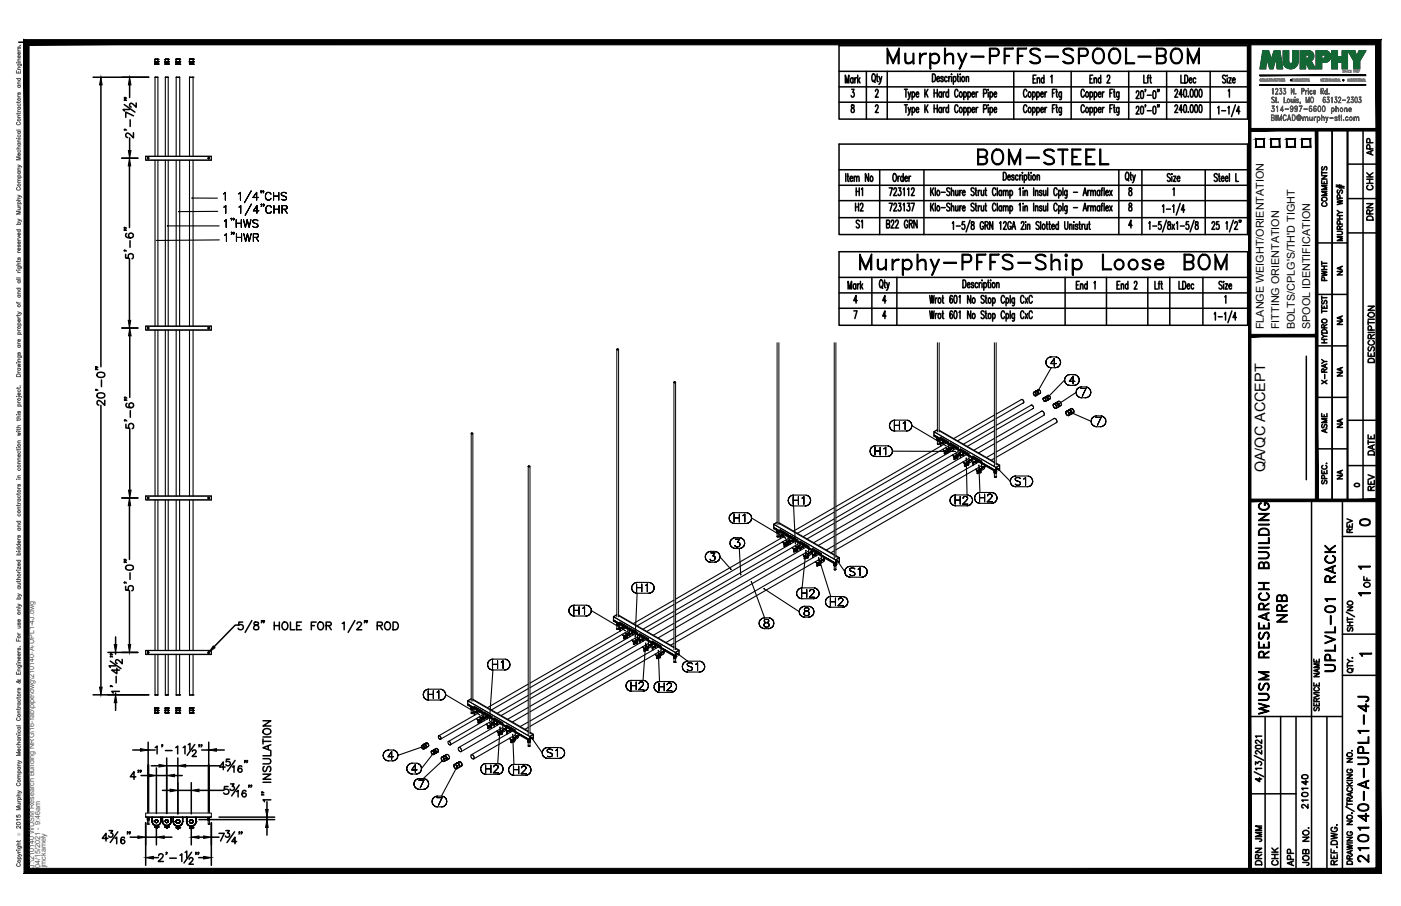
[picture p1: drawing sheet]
<svg xmlns="http://www.w3.org/2000/svg" width="432mm" height="279mm" viewBox="0 0 432 279" stroke-linecap="round" stroke-linejoin="round" font-family="sans-serif">
<defs><g id="words">
<g font-size="10.6">
<text x="272.3" y="22.6">Murphy-PFFS-SPOOL-BOM</text>
<text x="263.9" y="86.1">Murphy-PFFS-Ship Loose BOM</text>
</g>
<text font-size="8.4" x="300.2" y="51.9">BOM-STEEL</text>
<g font-size="6.6">
<text x="397.6" y="193" transform="rotate(-90 397.6 193)">NRB</text>
<text x="412.4" y="208.1" transform="rotate(-90 412.4 208.1)">UPLVL-01 RACK</text>
<text x="391.9" y="221.5" transform="rotate(-90 391.9 221.5)">WUSM RESEARCH BUILDING</text>
<text x="422.6" y="267.1" transform="rotate(-90 422.6 267.1)">210140-A-UPL1-4J</text>
</g>
<text font-size="5.7" x="262.5" y="66.3">H2</text>
<g font-size="5.3">
<text x="417.7" y="163.3">0</text>
<text x="389.8" y="260.7" transform="rotate(-90 389.8 260.7)">JMM</text>
<text x="389.8" y="267.8" transform="rotate(-90 389.8 267.8)">DRN</text>
<text x="399.7" y="268.1" transform="rotate(-90 399.7 268.1)">APP</text>
</g>
<g font-size="4.9">
<text x="424" y="49" transform="rotate(-90 424 49)">APP</text>
<text x="424" y="59.6" transform="rotate(-90 424 59.6)">CHK</text>
<text x="266.7" y="61.4" transform="rotate(-90 266.7 61.4)">H1</text>
<text x="409.9" y="64.9" transform="rotate(-90 409.9 64.9)">COMMENTS</text>
<text x="266.7" y="71.6" transform="rotate(-90 266.7 71.6)">S1</text>
<text x="424" y="69.1" transform="rotate(-90 424 69.1)">DRN</text>
<text x="409.9" y="87.8" transform="rotate(-90 409.9 87.8)">PWHT</text>
<text x="424.4" y="112.9" transform="rotate(-90 424.4 112.9)">DESCRIPTION</text>
<text x="409.9" y="119.6" transform="rotate(-90 409.9 119.6)">X-RAY</text>
<text x="409.9" y="134.8" transform="rotate(-90 409.9 134.8)">ASME</text>
<text x="424.4" y="141.5" transform="rotate(-90 424.4 141.5)">DATE</text>
<text x="424.4" y="152.4" transform="rotate(-90 424.4 152.4)">REV</text>
<text x="417.7" y="165.5" transform="rotate(-90 417.7 165.5)">REV</text>
<text x="423" y="182.4" transform="rotate(-90 423 182.4)">OF</text>
<text x="403.9" y="250.5" transform="rotate(-90 403.9 250.5)">210140</text>
<text x="394.8" y="268.1" transform="rotate(-90 394.8 268.1)">CHK</text>
<text x="404.3" y="268.1" transform="rotate(-90 404.3 268.1)">JOB NO.</text>
</g>
<g font-size="4.4">
<text x="414.5" y="86.1" transform="rotate(-90 414.5 86.1)">NA</text>
<text x="414.5" y="101.2" transform="rotate(-90 414.5 101.2)">NA</text>
<text x="414.5" y="117.1" transform="rotate(-90 414.5 117.1)">NA</text>
<text x="414.5" y="133" transform="rotate(-90 414.5 133)">NA</text>
<text x="389.9" y="145.7" transform="rotate(-90 389.9 145.7)">QA/QC ACCEPT</text>
<text x="414.5" y="148.9" transform="rotate(-90 414.5 148.9)">NA</text>
</g>
<text font-size="4" x="416.3" y="151.3">0</text>
<g font-size="3.5">
<text x="417.3" y="176.7">1</text>
<text x="417.3" y="184.9">1</text>
<text x="417.7" y="203.6">1</text>
</g>
<g font-size="3.3">
<text x="389.5" y="101.5" transform="rotate(-90 389.5 101.5)">FLANGE WEIGHT/ORIENTATION</text>
<text x="394.3" y="101.5" transform="rotate(-90 394.3 101.5)">FITTING ORIENTATION</text>
<text x="399.1" y="101.5" transform="rotate(-90 399.1 101.5)">BOLTS/CPLG'S/TH'D TIGHT</text>
<text x="403.8" y="101.5" transform="rotate(-90 403.8 101.5)">SPOOL IDENTIFICATION</text>
</g>
<g font-size="2.2" fill="#545454">
<text x="10.5" y="267.5" transform="rotate(-90 10.5 267.5)">J:\210140 WUSM Research Building NRG\16-fab\pipe\dwg\210140-A-UPL1-4J.dwg</text>
<text x="12.4" y="267.5" transform="rotate(-90 12.4 267.5)">04/15/2021 - 9:46am</text>
<text x="14.1" y="267.4" transform="rotate(-90 14.1 267.4)">jmckamely</text>
</g>
<text font-size="1.3" fill="#545454" x="6.3" y="257.9" transform="rotate(-90 6.3 257.9)">Ó</text>
</g></defs>
<!-- layer: HP-HWR-HGR -->
<g fill="none" stroke="#000" stroke-width=".31">
<path d="M50.8 19v.1M50.8 19h.1M51 19h.1M51.1 19h.1M51.2 19h.1M51.3 19h.1M51.4 19h.1M51.5 19h.1M51.6 19h.1M51.7 19h.1M51.8 19h.1M44.9 48.2h20.2v1.2h-20.2z"/>
<path d="M45.5 48.8h.1M45.5 48.8v.1M45.5 48.9l.2 .1M45.6 49h.1M45.7 48.6l.2 .2-.2 .2M45.7 49h.1M45.8 48.7v.3M45.8 48.7l-.3 .1M45.8 48.7h.1M64.2 48.8h.1M64.2 48.8v.1M64.2 48.9l.1 .1"/>
<path d="M64.2 49h.1M64.3 48.6l.2 .4M64.4 48.6l-.2 .2M64.4 48.6l.1 .1M64.5 48.7v.2M64.5 48.7h.1M64.5 48.9v.1M65.1 48.2h-20.2v1.1h20.2M44.9 100.5h20.2v1.3h-20.2zM45.5 101.2h.1M45.5 101.1h.1M45.5 101.2l.3 .1"/>
<path d="M45.5 101l.3 .1M45.6 101l-.1 .1M45.7 101l.2 .1-.2 .3M45.7 101l.2 .1M45.8 101.3h.1M45.9 101.1l-.1 .2M64.2 101.2h.1M64.2 101.1h.1M64.2 101.2l.3 .1M64.3 101h-.1M64.3 101l.2 .1-.1 .3M64.4 101l-.2 .1"/>
<path d="M64.4 101h.1M64.5 101h.1M64.5 101v.3M64.5 101.3h.1M65.1 100.7h-20.2v1h20.2M190.1 107.8h.1M190.1 107.7v82.5M190.1 107.7h.6l-.6 .1M190.1 107.7v.1M190.7 107.8v82.4M207.7 117.9v82.4M207.7 117.8v.1"/>
<path d="M207.7 117.8h.1M207.8 117.8h.3l.1 .2-.5-.1M208.2 117.9v82.4M239.5 105.7v56M240.1 105.7v56M257.1 105.7v66.7M257.6 105.7v66.2M288.9 105.7v27.5M289.5 105.7v27.5M306.5 105.7v38.2M307 105.7v37.7M145.2 133.7h.1"/>
<path d="M145.2 133.7l.2 .1M145.3 133.8l.4-.2h-.5v82.6M145.7 133.7v82.5M287.8 133.1v1.4M287.9 133.2l19.1 11v1.2l-19.1-11zM288 134.3l-.1 .1M288.1 134.4l-.3 .1 19.1 11 .3-.1-.2-.1M288.8 135.1l.1 1.8M288.8 135.6h.1M288.8 135.6l.1 .2M288.9 132.5l-1.1 .6 19.1 11v1.5l-.4-.1 .7-.1M288.9 136.9v.1"/>
<path d="M288.9 137h.1M288.9 132.6l-1 .6M289 137h.4M289 136.8l-.1 .1M289.3 135.4h-.4h.4v.5l-.4-.1 .4 .1 .2-.2v-.2M289.4 136.8h.1M289.4 136.8l.1 .1M289.4 137h.1M289.5 135.5l-.1 1.5M289.5 135.5v.2M289.5 132.9l17 9.8M289.5 132.7l17 9.8"/>
<path d="M289.5 135.5l-.2 .4M322.1 122.5v.1M322.3 122.3l-.1 .1M322.5 122.3l.1 .1M322.7 122.5l.2 .2zM322.9 123.4h.1M323 122.8l-.1-.1 .1 .1M323 123.3h.1M323 123h.1M323 123v.2zM323 123.2h.1M44.9 152.9h20.2v1.3h-20.2z"/>
<path d="M45.5 153.6h.1M45.5 153.5l.3-.1v.3M45.5 153.6l.3 .1M45.7 153.4l.2 .1-.2 .3M45.8 153.4v.1M45.8 153.7h.1M64.2 153.6h.1M64.2 153.6v.1M64.2 153.7l.1 .1M64.2 153.7h.1M64.3 153.4l.2 .1-.1 .3M64.5 153.4v.3"/>
<path d="M64.5 153.4l-.3 .1M64.5 153.7l-.1 .1M64.5 153.4v.1M64.5 153.7h.1M65.1 153h-20.2v1.1h20.2M162.8 143.9v83M162.8 143.8h.6l-.3 .2zM163.4 143.8v82.5M306.4 145.2l.1 .3v-.2M306.4 145.4l.1 .6-.1-.3M306.4 145.3l.1 .7M306.4 145.3v.1"/>
<path d="M306.4 145.7h.1M306.5 145.3v1.8M306.5 147v.1M306.5 147.1v.1M306.5 147.1h.1M306.6 147h-.1M306.6 147.2l.1 .1M306.9 147h.1M307 145l.1 .2M307 147.1l-.5 .1M307 145.5v1.6l-.1-.1M307 144.5l.8 .5v-.2l-.8-.5 .9 .6v-.2"/>
<path d="M307 143l1 .6v1.2M307 142.8l1.1 .6v1.5M307 144.8l.2 .2M307.1 145.3l-19.1-11.1 19 11.2M307.2 145.4l-.3 .2v.4h-.4h.4l.3-.1-.2-.2 .2 .2M307.2 145l-.2-.2v.2M307.2 145l-.2 .1M307.2 145.4v.5l-.3 .1M307.2 145v.1M307.2 145.1v.3M307.8 144.8l-.8-.6v.9M307.9 144.9l-.9-.7 1.1 .7-.3 .1"/>
<path d="M308 143.6l-1 .6M308.1 143.4l-1.2 .7M238.4 161.7v1.4M238.5 161.7l19.1 11v1.2l-19.1-11zM238.6 162.8l-.1 .1M238.7 162.9l-.3 .2 19.1 11 .3-.2-.2-.1M239.4 163.6l.1 .3M239.4 164.1v.1M239.4 164.2h.1M239.5 163.8v.1M239.5 164.2v.1M239.5 164.1h.1"/>
<path d="M239.5 164.3h.1M239.5 161l-1.1 .7 19.1 11v1.4M239.5 164.1v-.5v1.8M239.5 163.9v.4v-.2M239.5 161.1l-1 .6M239.7 165.3l-.2 .1M239.8 165.3l.3 .1M239.9 163.9h-.4h.4v.5l-.4-.1 .5 .1 .2-.2-.1-.2 .1 .2M240.1 164v1.5h-.6M240.1 161.4l17 9.8M240.1 161.1l17 9.9M240.1 165.4v.1"/>
<path d="M240.2 164l-.3 .4M257 173.8l.1 .3v-.3M257 173.8l.1 .7zM257 174.3l.1 .1M257.1 174.2h.1M257.1 174.4v.1M257.1 173.8v1.9M257.1 175.6h.1M257.1 175.7l.1 .1M257.2 175.7h.1M257.2 175.5l-.1 .1M257.2 175.8h.1"/>
<path d="M257.5 175.5h.1M257.5 175.7h.1M257.5 175.5l.1 .1M257.6 173.6l.1 .1M257.6 175.6l-.3 .2M257.6 174v1.6M257.6 173l.8 .5v-.2l-.8-.5 1 .4M257.6 171.5l1 .6v1.2M257.6 171.3l1.1 .6v1.4M257.8 173.5h.1M257.7 173.3l.1 .2M257.7 173.8l-19.1-11.1 19 11.2"/>
<path d="M257.8 173.9l-.7 .2h.4M257.8 173.9l-.3 .2v.5l-.4-.1h.5l.1-.4 .1 .3M257.8 173.9h.1M257.8 173.9v.5l-.3 .2M257.8 173.5v.1M257.8 173.6v.3M258.4 173.3l-.8-.6 .2 .8M258.6 173.3l-1-.6 1.1 .6-.3 .2M258.6 172.1l-1 .6M258.7 171.9l-1.2 .8M189 190.1v1.4M189.1 190.2l19.1 11v1.2l-19.1-11z"/>
<path d="M189.2 191.3l-.1 .1M189.3 191.4l-.3 .1 19.1 11.1 .3-.2-.2-.1M190 192.2l.1 1.8M190 192.1v.2M190 192.2l.1 .7v-.6M190 192.6l.1 .3M190 192.3h.1M190.1 192.3h.1M190.1 189.5l-1.1 .6 19.1 11.1v1.4h-.4l.7-.1M190.1 189.6l-1 .6M190.1 194v.1M190.1 193.9v.1"/>
<path d="M190.1 194.1h.1M190.3 193.9h-.2M190.5 192.4h-.4h.5l-.1 .5h-.4l.6-.1v-.2M190.5 193.9h.1M190.6 193.9l.1 .1M190.7 194l-.5 .1M190.7 189.9l17 9.9M190.7 189.7l17 9.8M190.8 192.6l-.3 .3M190.8 192.8l-.1-.3v1.5M208.2 199.8l1.1 .7v1.4M44.9 200.6h20.2v1.3h-20.2z"/>
<path d="M45.5 201.3h.1M45.5 201.2l.3-.2v.3M45.5 201.3l.3 .1M45.5 201.4h.1M45.7 201l.2 .2-.2 .2M45.8 201.1h.1M45.8 201.3v.1M51 219.1h.1M51.1 219.1h.1M51.2 219.1h.1M51.3 219.1h.1M51.4 219.1h.1"/>
<path d="M51.5 219.1h.1M51.6 219.1h.1M51.7 219.1h.1M51.8 219.1h.1M51.9 219.1h.1M64.2 201.3h.1M64.2 201.2l.3-.2v.3M64.2 201.3l.1 .1M64.2 201.4h.1M64.3 201l.2 .2-.1 .2M64.5 201.4h.1M64.5 201.4h-.1"/>
<path d="M64.5 201.1h.1M65.1 200.6h-20.2v1.1h20.2M144.1 216.1v1.4M144.2 216.1l19.1 11v1.3l-19.1-11.1zM144.3 217.3h-.1M144.4 217.3l-.3 .2 19.1 11 .3-.1-.2-.2M145.1 218.1l.1 .2v-.2M145.1 218v.2M145.1 218.1l.1 .7v-.5M145.1 218.6l.1 .2M145.1 218.2v.1M145.1 218.3h.1"/>
<path d="M145.2 218.5h.1M145.2 215.5l-1.1 .6 19.1 11v1.4h-.4l.6-.1M145.2 218.1v1.8M145.2 215.5l-1 .6M145.2 219.9l.2 .2M145.2 219.9h.1M145.4 219.8l-.1 .1M145.6 218.3h-.4l.5 .1-.1 .4h-.4h.5l.1-.3 .1 .2M145.6 219.8l.1 .1M145.7 220h-.4M145.7 219.9h.1M145.7 215.8l17.1 9.9"/>
<path d="M145.7 215.6l17.1 9.9M145.7 219.9v.1M145.7 218.4v1.5M145.9 218.5l-.3 .3M207.6 202.3l.1 .3v-.3M207.6 202.8l.1 .2-.1-.7v.5M207.6 202.8v.1M207.6 202.9l.1 .1M207.6 202.5h.1M207.7 202.7v.1M207.7 202.3v1.9M207.7 204.2h.1"/>
<path d="M207.8 204.2h.4M207.8 204l-.1 .2M207.8 204h.1M207.9 204h-.1M208.1 204l.1 .2M208.2 201.2l.1 1.1M208.2 201.6l.9 .4v-.2l-.9-.4 1.1 .5-.2 .1M208.2 201.2l.9 .6M208.2 200.1l1 .5v1.2M208.2 204.2h.1M208.2 201.2l.5 .3M208.2 202.5v1.7"/>
<path d="M208.3 201.8l.1 .2M208.3 202.4l-19.1-11.2 19 11.2M208.4 202.4l-.3 .2v.5l-.4-.1 .4 .1 .3-.2-.1-.2 .1 .2M208.4 202l-.2-.2 .1 .3M208.4 202.5h.1M208.4 202l-.1 .1M208.4 202.5v.4l-.3 .2M208.4 202v.2M208.4 202.2v.2M208.8 201.6l.4 .3M209.2 200.6l-1 .6M209.3 200.5l-1.2 .7"/>
<path d="M45.5 235.8v14.9M45.9 235.8v14.9M64.2 235.8v14.9M64.5 235.8v14.9M134 231.3h.1M134.1 231.4h.1M134.2 231.5h.1M134.3 231.6h.1M134.4 231.7v.2v-.2M134.4 231.9h.1M134.6 232.1h-.1M162.7 228.2l.1 1.9"/>
<path d="M162.7 228.7l.1 .2-.1-.6 .1 .5M162.8 228.7h.1M162.8 228.8v.1M162.8 228.9h.1M162.8 230v.1M162.8 230h.1M162.9 229.9l-.1 .1M163.2 229.9l.1 .1M163.3 230h.1M163.3 228l.1 .2M163.3 227.5l.9 .5v-.3l-.8-.4 .8 .4M163.3 230l-.2 .2-.3-.1"/>
<path d="M163.4 226l.9 .6v1.1M163.4 225.8l1 .6v1.4M163.4 228l-.1-.3 .1 .3M163.4 228.5v1.6M163.4 227.7v.3M163.4 228.3l-19.1-11.1 19 11.2M163.4 228.4l-.2 .2v.4l-.4-.1 .4 .1 .2-.2v-.2v.2M163.4 228h.1M163.4 228.4v.4l-.2 .2M163.4 228v.1M163.4 228.4h.1M163.5 228.1v.3"/>
<path d="M164.2 227.7l-.8-.6v.9M164.2 227.8l-.8-.6 1 .6-.2 .2M164.3 226.6l-1 .5M164.4 226.4l-1.2 .7M44.9 252h20.2v-1.3h-20.2v1.3h20.2M45.5 252.2l-.1 .8h.4M45.5 253v1.2h.3M45.5 252.2h.5l-.1 .8M45.5 252v.2M45.7 252.2h.3l-.3 .8h-.3v-.8h.3v.4h-.3h.6v.4h-.3M45.8 253v1.2M45.9 254.2h.1"/>
<path d="M45.9 252v.2M50.8 253.2h.1M51.9 253.2h.1M64.1 252.2h.2v.4h-.2zM64.2 252.2v.8M64.2 253v1.2h.3M64.2 252.6h.4v.4h-.3M64.2 253h.3v1.2M64.2 252v.2M64.2 252.2h.4M64.3 252.2h.3l-.3 .8h-.2v-.4M64.5 254.2h.1"/>
<path d="M64.5 252v.2M64.6 252.2l-.1 .8"/>
</g>
<g fill="none" stroke="#000" stroke-width=".34">
<path d="M47.7 18.3l.1 .7M47.7 18.3h.5M47.7 19h1M47.7 19.8h1M47.8 18.3h.1M47.8 19h.1M47.8 19l-.1 .8M47.8 19.8h.1M47.8 18.3v1.5M47.8 18.3h.4M47.9 19h.1M47.9 18.3h.3"/>
<path d="M47.9 19.8h.1M48 19h.1M48.1 19h.1M48.1 19.8h.1M48.2 19.8h.1M48.2 19h.1M48.3 19h.1M48.3 18.3h.1M48.3 18.3h.4M48.5 18.3h.1M48.5 19h.1M48.6 18.3h.1"/>
<path d="M48.6 19.8h.1M48.6 19h.1M48.7 19h.1M48.7 18.3h.1M48.7 18.3v1.5M48.7 18.3v.7M48.7 19.8h.1M48.7 19v.8M48.8 19.1h.1M50.9 19h.1M50.9 18.3v.7M50.9 19v.8"/>
<path d="M51 18.3h.1M51 19.8h.1M51 18.3h.4M51 19h.8M51 19.8h.8M51 18.3v1.5M51.1 19h.1M51.1 18.3h.2M51.1 19.8h.1M51.3 19h.1M51.3 18.3h.1M51.3 19.8h.1"/>
<path d="M51.4 19.8h.1M51.4 19h.1M51.5 19h.1M51.5 18.3h.1M51.5 18.3h.3M51.6 18.3h.1M51.7 18.3h.1M51.8 18.3h.1M51.8 19.8h.1M51.8 19h.1M51.8 18.3v1.5M51.8 18.3v.7"/>
<path d="M51.8 19v.8M54.2 19v.1M54.2 19h.1M54.3 19h.1M54.3 18.3v.7M54.3 19v.8M54.3 18.3h.1M54.3 18.3v1.5M54.3 18.3h.5h-.2M54.3 19.8h.1M54.3 19h1.1M54.3 19.8h1.1"/>
<path d="M54.4 19h.1M54.4 18.3h.1M54.4 18.3h.2M54.6 19h.1M54.6 18.3h.1M54.7 19h.1h-.1M54.8 19h.1M54.8 19.8h.1M55 19h.1M55 18.3h.1M55 18.3h.4M55.1 19h.1"/>
<path d="M55.1 18.3h.1M55.1 19.8h.1M55.2 19h.1M55.2 18.3h.1M55.2 19.8h.1M55.3 19.8h.1M55.4 19h.1M55.5 19h.1M55.4 18.3h.1M55.4 19.8h.1M55.4 18.3v1.5M55.4 18.3v.7"/>
<path d="M55.4 19v.8M58.3 19v.1M58.3 19h.1M58.4 19h.1M58.4 18.3v1.5M58.4 18.3v.7M58.4 19h1.1M58.4 18.3h1.1M58.4 19v.8M58.4 19.8h.1M58.4 18.3h.1M58.5 19h.1"/>
<path d="M58.5 19.8h1M58.5 19.8h.2M58.5 18.3h.1M58.6 19h.1M58.7 19h.1M58.7 19.8h.4M58.7 18.3h.1M58.8 19h.1M59 19h.1M59.1 19h.2h-.2M59.1 19h.1M59.1 19.8h.1"/>
<path d="M59.1 18.3h.1M59.1 19.8h.2M59.1 19h.2M59.1 18.3h.2M59.3 19h.1M59.3 19.8h.1M59.4 19.8h.1M59.4 19h.1M59.4 18.3h.1M59.5 19.8h.1M59.5 19h.1M59.5 18.3h.1"/>
<path d="M59.6 19h.1M59.5 18.3v1.5M59.5 19v.8M59.5 18.3v.7M48.6 23.8l.1 24.4M48.7 23.8h-.9v24.4M51.8 23.8v24.4M51.8 23.8h-.8v24.4M55.4 23.8v24.4M55.4 23.8h-1.1v24.4M47.8 49.4v51.1M48.7 49.4v51.1"/>
<path d="M51 49.4v51.1M51.8 49.4v51.1M54.3 49.4v51.1M55.4 49.4v51.1M58.4 48.2v-24.4h1.1v24.4M58.4 49.4v51.1M59.5 49.4v51.1M68.9 59.8l.2-.1-.2 .1M69.1 59.7l.4-.4-.4 .4M69.5 59.3v2.4v-2.4M73.6 59.8l.2-.1-.2 .1M73.8 59.7l.3-.4-.3 .4"/>
<path d="M74.1 59.3v2.4v-2.4M77.4 58.9l-2.1 3.6 2.1-3.6M79.1 59.3l-1.1 1.6 1.1-1.6M79.1 59.3v2.4v-2.4M80.3 59l.2-.1-.2 .1M80.5 59.1l-.2-.1 .2 .1M80.5 59.5h.1M80.5 58.9v.2zM80.6 59l-.1 .5zM81 59l.1-.1-.1 .1M81.1 59.1l-.1-.1 .1 .1M81.1 59.5h.1"/>
<path d="M81.1 58.9v.2zM81.3 59l-.2 .5zM81.9 59.9l-.1 .3 .1-.3M82 59.7l-.1 .2 .1-.2M82.3 59.5l-.3 .2 .3-.2M82.5 59.3l-.2 .2 .2-.2M83 59.3h-.5h.5M83.2 59.5l-.2-.2 .2 .2M83.4 59.7l-.2-.2 .2 .2M83.5 59.9l-.1-.2 .1 .2M84.3 59.3v2.4v-2.4M85.9 59.3v2.4v-2.4"/>
<path d="M86.7 59.7v.2v-.2M86.7 59.9l.1 .2-.1-.2M86.9 59.5l-.2 .2 .2-.2M87.3 59.3l-.4 .2 .4-.2M87.7 59.3h-.4h.4M88.1 59.5l-.4-.2 .4 .2M88.3 59.7l-.2-.2 .2 .2M51.6 69.7h15.9M59.2 61.1h.1M59.2 61.1h7.8M67.1 65.2l-12 .1M67.6 74l-19.3 .2"/>
<path d="M69 63.9l.2-.2-.2 .2M69.2 68.2l.2-.1-.2 .1M69.2 72.5l.3-.1-.3 .1M69.2 63.7l.4-.3-.4 .3M69.4 68.1l.3-.3-.3 .3M69.5 72.4l.3-.3-.3 .3M69.6 63.4v2.4v-2.4M69.7 67.8v2.3v-2.3M69.8 72.1v2.4v-2.4M71.2 67.4l.1-.1-.1 .1M71.3 71.7l.1-.1-.1 .1M71.3 67.5h.1"/>
<path d="M71.3 67.8l-.1 .2 .1-.2M71.3 67.3v.2zM71.4 71.9l-.1-.2 .1 .2M71.4 72.2h.1M71.4 71.6v.3zM71.4 67.4l-.1 .4zM71.5 71.7l-.1 .5zM71.9 67.4l.1-.1-.1 .1M72 71.7l.1-.1-.1 .1M72 67.5h.1M72 67.8l-.1 .2 .1-.2M72 67.3v.2z"/>
<path d="M72.1 71.9l-.1-.2 .1 .2M72.1 72.2h.1M72.1 71.6v.3zM72.1 67.4l-.1 .4zM72.2 71.7l-.1 .5zM72.8 67.8v2.3v-2.3M72.8 68.9h1.6h-1.6M72.9 72.1v2.4v-2.4M72.9 73.2h1.6h-1.6M73.6 63.9l.3-.2-.3 .2M73.9 63.7l.3-.3-.3 .3M74.2 63.4v2.4v-2.4"/>
<path d="M74.4 67.8v2.3v-2.3M74.5 72.1v2.4v-2.4M75 67.8l.6 2.3-.6-2.3M75.1 72.1l.6 2.4-.6-2.4M76.2 67.8l-.6 2.3 .6-2.3 .6 2.3zM76.3 72.1l-.6 2.4 .6-2.4 .5 2.4zM77.3 67.8l-.5 2.3 .5-2.3M77.4 72.1l-.6 2.4 .6-2.4M77.5 62.9l-2 3.7 2-3.7M77.9 68.1v.2v-.2M77.9 68.3l.1 .2-.1-.2M78 60.9h1.7h-1.7"/>
<path d="M78 68.5l.1 .2-.1-.2M78.1 72.1v2.4v-2.4h1zM78.1 65h1.7h-1.7M78.1 67.8l-.2 .3 .2-.3M78.1 70l-.2-.2 .2 .2M78.1 68.7l.2 .1-.2-.1M78.3 68.8l.7 .2-.7-.2M78.5 67.8h-.4h.4M78.5 70.1l-.4-.1 .4 .1M78.9 73.2l.8 1.3-.8-1.3M78.9 67.8h-.4h.4M78.9 70.1h-.4h.4"/>
<path d="M79 69l.2 .1-.2-.1M79.1 73.2h-1h1M79.1 72.1l.3 .1-.3-.1M79.2 63.4l-1.1 1.6 1.1-1.6M79.2 63.4v2.4v-2.4M79.2 67.8h-.3h.3M79.2 70l-.3 .1 .3-.1M79.2 69.1h.1M79.4 69.2l.1 .3-.1-.3M79.4 73.1l-.3 .1 .3-.1M79.4 72.2h.1M79.5 68.1l-.3-.3 .3 .3"/>
<path d="M79.5 69.8l-.3 .2 .3-.2M79.5 69.5v.3v-.3M79.6 73l-.2 .1 .2-.1M79.6 72.3l.1 .2-.1-.2M79.7 72.5l-.1 .5zM80.5 63.1l.1-.2-.1 .2M80.6 63.2l-.1-.1 .1 .1M80.6 63.5l-.1 .2 .1-.2M80.6 62.9v.3zM80.7 63.1l-.1 .4zM81.1 63.1l.2-.2-.2 .2M81.3 63.2l-.2-.1 .2 .1"/>
<path d="M81.3 63.5l-.2 .2 .2-.2M81.3 62.9v.3zM81.4 63.1l-.1 .4zM81.8 60.2v.6v-.6M81.8 60.8l.1 .4-.1-.4M81.9 64.3v.6v-.6M81.9 64.9l.1 .3-.1-.3M81.9 61.2l.1 .2-.1-.2M82 64l-.1 .3 .1-.3M82 65.2l.2 .2-.2-.2M82 61.4l.3 .2-.3-.2M82.2 63.7l-.2 .3 .2-.3"/>
<path d="M82.2 65.4l.2 .3-.2-.3M82.3 61.6l.2 .1-.2-.1M82.4 63.5l-.2 .2 .2-.2M82.4 65.7l.2 .1-.2-.1M82.5 61.7h.5h-.5M82.6 63.4l-.2 .1 .2-.1M82.6 65.8h.4h-.4M83 61.7l.2-.1-.2 .1M83 63.4h-.4h.4M83 65.8l.3-.1-.3 .1M83.2 61.6l.2-.2-.2 .2M83.3 63.5l-.3-.1 .3 .1"/>
<path d="M83.3 65.7l.2-.3-.2 .3M83.4 61.4l.1-.2-.1 .2M83.5 63.7l-.2-.2 .2 .2M83.5 65.4l.1-.2-.1 .2M83.6 64l-.1-.3 .1 .3M84.3 60.5h1.6h-1.6M84.4 63.4v2.4v-2.4M84.4 64.5h1.6h-1.6M86 63.4v2.4v-2.4M86.8 60.1h.1M86.9 63.4v2.4v-2.4h1.1zM86.9 61.6l-.2-.2 .2 .2"/>
<path d="M86.9 60.2l.3 .2-.3-.2M87.2 60.4l.6 .2-.6-.2M87.3 61.7l-.4-.1 .4 .1M87.7 64.5l.8 1.3-.8-1.3M87.7 61.7h-.4h.4M87.8 60.6l.3 .1-.3-.1M88 64.5h-1.1h1.1M88 63.4l.3 .1-.3-.1M88.1 61.6l-.4 .1 .4-.1M88.1 60.7h.1M88.2 60.8l.1 .2-.1-.2M88.3 64.4l-.3 .1 .3-.1"/>
<path d="M88.3 63.5h.1M88.3 61.4l-.2 .2 .2-.2M88.3 61v.4v-.4M88.4 64.3h.1M88.4 63.7l.1 .2-.1-.2M88.5 63.9l-.1 .4zM47.8 101.8v51.1M48.7 101.8v51.1M51 101.8v51.1M51.8 101.8v51.1M54.3 101.8v51.1M55.4 101.8v51.1"/>
<path d="M58.4 101.8v51.1M59.5 101.8v51.1M322.4 111.7v.6v-.6M322.4 111.2v.5v-.5M322.4 112.3l.3 .4-.3-.4M322.7 110.8l-.3 .4 .3-.4M322.7 112.7l.3 .4-.3-.4M323 110.4l-.3 .4 .3-.4M323 113.1l.5 .2-.5-.2M323.5 110.1l-.5 .3 .5-.3M323.5 113.3l.5 .1-.5-.1M323.8 112.1h1.7h-1.7"/>
<path d="M324 110.1h-.5h.5M324 110.1h1.2M324.9 110.6l-1.1 1.5 1.1-1.5M324.9 110.6v2.3v-2.3M325.2 113.4l.5-.1-.5 .1M325.2 113.4h-1.2l-4.4 7.7M325.7 110.1h-.5h.5M325.7 113.3l.5-.2-.5 .2M326.2 110.4l-.5-.3 .5 .3M326.2 113.1l.3-.4-.3 .4M326.5 110.8l-.3-.4 .3 .4M326.5 112.7l.3-.4-.3 .4"/>
<path d="M326.8 111.2l-.3-.4 .3 .4M326.8 112.3l.1-.6-.1 .6M326.9 111.7l-.1-.5 .1 .5M328.1 117.2l.1 .5-.1-.5M328.1 117.2l-5.4 5.6M328.2 116.7l-.1 .5 .1-.5M328.2 117.7l.3 .5-.3-.5M328.5 116.2l-.3 .5 .3-.5M328.5 118.2l.3 .4-.3-.4M328.8 115.9l-.3 .3 .3-.3M328.8 118.6l.5 .2-.5-.2M329.3 115.6l-.5 .3 .5-.3"/>
<path d="M329.3 118.8l.5 .1-.5-.1M329.6 117.6h1.7h-1.7M329.8 115.5l-.5 .1 .5-.1M329.8 118.9h1.2M329.8 115.5h1.2M330.7 116l-1.1 1.6 1.1-1.6M330.7 116v2.4v-2.4M331 118.9l.5-.1-.5 .1M331.5 115.6l-.5-.1 .5 .1M331.5 118.8l.5-.2-.5 .2M332 115.9l-.5-.3 .5 .3M332 118.6l.3-.4-.3 .4"/>
<path d="M332.3 116.2l-.3-.3 .3 .3M332.3 118.2l.3-.5-.3 .5M332.3 119.7l-.3 .3 .3-.3M332.6 116.7l-.3-.5 .3 .5M332.6 117.7v-.5v.5M332.6 117.2v-.5v.5M332.8 119.4l-.5 .3 .5-.3M333.1 119.8h1.6h-1.6M333.3 119.3l-.5 .1 .5-.1M333.3 119.3h1.2M334.7 119.8l-1.1 2.4 1.1-2.4M335.1 119.4l-.6-.1 .6 .1"/>
<path d="M335.5 119.7l-.4-.3 .4 .3M268.2 139.1l.1 .5-.1-.5M268.3 138.6l-.1 .5 .1-.5M268.3 139.6l.2 .5-.2-.5M268.5 138.2l-.2 .4 .2-.4M268.8 137.8l-.3 .4 .3-.4M269.3 137.6l-.5 .2 .5-.2M269.7 138v2.3v-2.3M269.7 139.1h1.6h-1.6M269.8 137.5l-.5 .1 .5-.1M269.8 137.5h3.6M271.3 138v2.3v-2.3"/>
<path d="M272.4 138.4l.3-.1-.3 .1M272.7 138.3l.3-.3-.3 .3M273 138v2.3v-2.3M273.9 137.6l-.5-.1 .5 .1M274.1 131.3l.1 .5-.1-.5M274.2 130.8l-.1 .5 .1-.5M274.2 131.8l.2 .4-.2-.4M274.4 137.8l-.5-.2 .5 .2M274.4 130.3l-.2 .5 .2-.5M274.4 132.2l.4 .4-.4-.4M274.7 138.2l-.3-.4 .3 .4M274.8 129.9l-.4 .4 .4-.4"/>
<path d="M274.8 132.6l.5 .2-.5-.2M275 138.6l-.3-.4 .3 .4M275 139.6l.1-.5-.1 .5M275.1 139.1l-.1-.5 .1 .5 19.4 .1M275.3 129.7l-.5 .2 .5-.2M275.3 132.8l.5 .1-.5-.1M275.7 130.1v2.3v-2.3M275.7 131.2h1.5h-1.5M275.8 129.6l-.5 .1 .5-.1M275.8 132.9h3.6M275.8 129.6h3.6M277.2 130.1v2.3v-2.3"/>
<path d="M278.4 130.5l.2-.1-.2 .1M278.6 130.4l.4-.3-.4 .3M279 130.1v2.3v-2.3M279.4 132.9l.5-.1-.5 .1M279.9 129.7l-.5-.1 .5 .1M279.9 132.8l.5-.2-.5 .2M280.4 129.9l-.5-.2 .5 .2M280.4 132.6l.3-.4-.3 .4M280.7 130.3l-.3-.4 .3 .4M280.7 132.2l.3-.4-.3 .4M281 130.8l-.3-.5 .3 .5M281 131.8v-.5v.5"/>
<path d="M281 131.3v-.5v.5l10.5 6.1M289.8 136.8l.1 .8M289.9 134.9l2.4 1.4v2l-.3 .8M290.5 138.6l.5 .5v.8M290.6 138.6l.5 .4M290.7 136.3l-.9 .5 .9-.5-.9 .5 .9-.5-.9 .5 .2 .7M290.7 136.2l-.9 .6v-2l2.6 1.5M290.7 136.3h.1M290.7 136.3l.2 .8M290.8 136.3l-.9 .6 .9-.6-.9 .6 .9-.6-.9 .6 .9-.6 .1 .7M290.9 139.1h.1M291 139.2h.1"/>
<path d="M291 139l-.1 .1M291.1 139v1l.6-.4M291.3 139.3h.1M291.3 139.3l.2 .1M291.3 139.2l.6 .5M291.3 139.2h.1M291.3 139.3l.2 .1zM291.5 138.1l.5 .4M291.5 139.5h.1M291.5 139.3v.1M291.5 139.3h.1M291.5 139.5l.1 .1"/>
<path d="M291.5 136.7l-33.9 19.5M291.5 138l.5 .5M291.6 139.6l-.6 .3 .7-.3M291.6 139.5h.3l-.2 .1M291.6 139.4h.1M291.6 139.5h.1M291.7 139.5h.1M291.7 139.6h.1M291.7 139.4l-.1 .1M291.7 139.3l-.1 .2-.1-.1M291.7 139.3h.1M291.7 139.4h.1"/>
<path d="M291.8 139.6h-.1M291.8 139.3h.1M291.8 139.5v.1M291.8 139.5l-.1 .1M291.8 139.3l-.1 .1M291.9 139.2v.3M291.9 139.2l.2 .1M291.9 139.4h.1M291.9 139.3h.1M291.9 139.2v.1M291.9 139.2l.1 .1M292 139.2l-.3 .1"/>
<path d="M292 138.5v.3M292 139.2v.1M292 138.5l.3 .1M292 138.5l-.9 .5M292.1 139.3l-.2 .4M292.1 139.6l-.2 .1M292.1 138.7l-.9 .4 .5 .2M292.1 139.3l-.1 .4M292.1 139.1v.2M292.1 138.6l.2 .1M292.2 139l-.5 .2-.6-.2M292.2 139l-.2 .2"/>
<path d="M292.3 138.3l.5-.3zM292.4 138.3h.1M292.3 137.6l-34.7 20M292.4 138.3l.4-.2zM292.4 138.3l-.2 .7M292.8 138.6l.9-.6zM292.8 138.8l-.8 .4M292.9 138.6v.7M292.9 136.7l2.4 1.4v2.3M292.9 138.6l.1 .7M293.7 137.9l-.9 .7v-2.1l2.6 1.5M293.8 138.1h.1"/>
<path d="M293.7 138l.2 .8M293.8 138.1l-.9 .5M293.8 138l.1 .7M294.5 139.8l.4 .4M294.5 138.4l-36.9 21.3M294.5 139.8l.5 .4M295.3 139.3l-37.7 21.8M295.9 139.6l-.5 .5M295.9 139.8l-.5 .3M296 138.5l2.6 1.5 .1 2.1-.3 .9M296.9 139.7v.3l-1 .5v-2.1l2.8 1.6M297 140h.1"/>
<path d="M296.9 140l.1 .7M297 139.8l.1 .8M306.5 128l-12.6 7.2M306.5 129.4l-11.4 6.6M306.5 131.5l-9.5 5.5M306.5 132.8l-8.4 4.9M306.5 135.2l-6.3 3.6M306.5 136.8l-4.9 2.9M306.5 139.7l-2.4 1.4M314.8 123.3l-7.8 4.4M314.8 123.2l.4 .1 .3 .4-.1 .5M315.3 124.3l-8.3 4.8"/>
<path d="M317.7 125l-10.7 6.2M317.8 125h.4l.3 .4-.1 .6M318.3 126l-11.3 6.5M318.5 121.1h.1M318.5 121.4h.1M318.5 121.4l.1 .3zM318.6 121.1h-.1M318.6 121h.2h-.2M318.6 121v.1M318.7 121.8h.1M318.8 121h.1M318.9 122l-.2-.2 .4 .3"/>
<path d="M318.9 121l.4 .5M319.1 121.1l.2 .4M319.1 122.1h.2M319.2 120.6l-.7 .5M319.3 120.7l.3-.1 .4 .5-.1-.2M319.3 121.5v.4M319.3 121.9l-.1 .1M319.3 121.9v.2M319.5 120.6h.1M319.5 120.6l-.2 .1M319.5 120.6l.4 .3M319.6 120.6h.1"/>
<path d="M319.6 120.6l.4 .5M319.7 121.1h.1M319.8 120.8h.1M319.8 120.8l.3 .4-.2 .5M319.9 120.8v.1M319.9 120.3l-1.3 .7M319.9 120.3l-.7 .3M319.9 121.7l-.6 .4M319.9 120.9l.1 .2M320 120.2l.6 .4v.7M320 121.6l-.1 .1M320 121.1v.1"/>
<path d="M320 121.2h.1M320 121.2v.3zM320 121.2v.4M320 121.4h.2zM320 121.5l-.1 .2M320 121.5v.1M320.4 121.3h.1M320.5 121.3l-1.4 .7M320.5 121.3l-.6 .4M320.9 126.9l-13.9 8M321 126.8a.82 .82 0 0 1 .8 .4 .82 .82 0 0 1-.1 .9M321.5 123.1h.1"/>
<path d="M321.5 123h.1M321.5 123.3h.1M321.6 128.1l-14.6 8.5M321.7 123.6h.1M321.8 123.6v.1M321.8 123.6l.4 .2M321.9 122.8h.2M322.1 122.8l.2 .4M322.1 122.8v.1M322.2 123l.1 .2M322.3 123.2l-.1 .6M322.3 123.2l.1 .4"/>
<path d="M322.3 122.3l-.1 .1M322.3 123.7l-.1 .1M322.3 122.3h.2M322.4 122.3l.4 .2M322.4 122.3l.2 .1M322.4 122.3h-.1M322.6 122.3l.2 .2M322.6 122.3l.3 .4M322.8 122.5l.1 .2M322.8 123.4h.1M322.9 122l-1.4 .9 1.4-.8M322.9 122.7l.1 .1"/>
<path d="M323 122.8v.4M323 121.9l.6 .4v.7M323 123.2l-.8 .6M323 123.2l-.1 .2M323.5 123h.1M323.5 123l-1.4 .8M323.5 123l-.6 .4M324.6 124.8v.2zM324.6 125.1v-.1v.1M324.6 125.1l.1 .2-.1-.2M324.7 124.7h.1M324.8 125.5l-.1-.2 .1 .2"/>
<path d="M324.9 129.1l-17.9 10.3M324.9 129.1h-.1M324.9 129.1a.8 .8 0 0 1 .8 .4 .8 .8 0 0 1-.1 .8M325 124.6h-.1M325 124.6l.1 .1-.1-.1M325.1 124.7l.3 .2zM325.3 124.4l-.1 .1M325.4 124.9l.3 .8M325.4 124.9l.1 .2M325.4 124.9l.2 .3M325.5 124.2l.5 .2-.1-.2M325.5 125l.1 .2"/>
<path d="M325.5 125v.1M325.5 125.1l.1 .1M325.5 130.3l-18.5 10.7M325.6 125.2v.5M325.6 124.2l.4 .2-.1-.2M325.6 124.2h-.1M325.6 125.7l-.1 .2M325.6 124.2h.1M325.7 125.7l-.1 .1M325.7 124.1l-.9 .5 1.4-.8-.7 .4M325.7 124.1v.1M325.7 124.1l.2 .1"/>
<path d="M325.7 124.2h.2M325.9 124.2l.2 .2M326 124.4l.1 .1-.1-.1M326.1 124.5h.1M326.1 125.5h.1M326.1 125.5l-.6 .4M326.1 124.4l.1 .2M326.2 124.6l.1 .2-.1-.2M326.2 125.5h.1M326.2 123.8a.87 .87 0 0 1 .8 1.3M326.2 125.5h-.1M326.2 124.6l.1 .2"/>
<path d="M326.3 125.4h.1M326.3 124.8v.2v-.2M326.3 124.8l-.1-.2 .1 .2M326.3 125.3h.1M326.3 125h.1M326.3 125v-.2v.2M326.3 125v.3zM326.3 124.8v.6M326.3 125.4l-.1 .1M326.4 125.1l-.1 .2 .1-.2M326.4 125.2h.1M326.8 125.1l-1.4 .8-.6-.4 .2 .3 .5 .1"/>
<path d="M326.8 125.1l-.6 .4M328.5 127.2l.1 .3zM328.6 126.9l-.1 .3zM328.6 127.5l.1 .4zM328.7 126.9h-.1M328.7 126.8l-.1 .1M328.9 128l-.2-.1 .7 .3M328.9 126.8v.1M328.9 126.8l-.2 .1M329 126.9l.3 .2zM329.2 126.7l-.1 .1M329.3 127.2l.1 .1"/>
<path d="M329.3 127.2l.1 .2M329.3 127.1l.2 .4M329.4 126.5l.7-.5-1.4 .9M329.4 127.3l.1 .2M329.4 127.3h.1M329.5 126.4l-1 .5M329.5 127.5v.6M329.5 128l-.1 .2M329.5 127.5v.5M329.5 126.4h.1M329.5 126.4l-.1 .1M329.6 126.4l.2 .1-.2-.1"/>
<path d="M329.6 126.4h-.2M329.6 126.4l.2 .1M329.8 126.5l.1 .1-.1-.1M329.8 127.2h.1M329.8 126.5l.1 .1M329.8 126.5l.2 .2M329.8 127.1l6.5 2.8M329.9 126.6l.1 .1-.1-.1M330 126.7h.1M330 127.7h.1M330 127.8l-.6 .4M330 126.7l-.2-.2 .2 .2"/>
<path d="M330 126.7l.3 .5M330 126.7l.2 .4M330.1 126.9l.1 .2-.1-.2M330.1 127.7h.1M330.1 126h.3M330.1 127.7l-.1 .1M330.2 127.1v.1v-.1M330.2 127.7h-.2M330.2 127.1v.1M330.2 127.5h.1M330.2 127.2h.1M330.2 127.2v.5"/>
<path d="M330.2 126l-.1 .1M330.2 127.5v.2M330.2 127.2l.1 .2M330.3 127.4l-.1 .1zM330.4 127.4h.1M330.3 127.2v.3M330.3 127.5l-.2 .2M330.3 127.4l-.1 .1M330.3 126l.6 .6M330.4 126l.5 .6M330.7 127.3l-1.3 .8M330.7 127.4l-.6 .3"/>
<path d="M330.9 127.2l-.1 .1M330.9 126.6v.6M330.9 127.2v.1M331 126.8l-.1 .4M331.7 121l.1 .5-.1-.5M331.7 121l-5.7 3.8M331.8 120.5l-.1 .5 .1-.5M331.8 121.5l.2 .5-.2-.5M332 120l-.2 .5 .2-.5M332 122l.3 .3-.3-.3M332.3 122.3l.5 .3-.5-.3M332.8 122.6l.5 .1-.5-.1"/>
<path d="M333.3 122.7h1.2M334.5 122.7l.6-.1-.6 .1M335.1 122.6l.4-.3-.4 .3M335.5 122.3l.4-.3-.4 .3M335.9 120l-.4-.3 .4 .3M335.9 122l.2-.5-.2 .5M336.1 120.5l-.2-.5 .2 .5M336.1 121.5l.1-.5-.1 .5M336.2 121l-.1-.5 .1 .5M336.3 129.9l.1 .6-.1-.6M336.4 129.4l-.1 .5 .1-.5M336.4 130.5l.2 .4-.2-.4"/>
<path d="M336.6 128.9l-.2 .5 .2-.5M336.6 130.9l.4 .4-.4-.4M337 128.6l-.4 .3 .4-.3M337 131.3l.5 .2-.5-.2M337.5 128.3l-.5 .3 .5-.3M337.5 131.5l.5 .1-.5-.1M337.8 128.7h1.6h-1.6M338 128.3h-.5h.5M338 131.6h1.2M338 128.3h1.2M339.2 131.6l.5-.1-.5 .1M339.4 128.7l-1.2 2.4 1.2-2.4"/>
<path d="M339.7 128.3h-.5h.5M339.7 131.5l.4-.2-.4 .2M340.1 128.6l-.4-.3 .4 .3M340.1 131.3l.4-.4-.4 .4M340.5 128.9l-.4-.3 .4 .3M340.5 130.9l.3-.4-.3 .4M340.8 129.4l-.3-.5 .3 .5M340.8 130.5v-.6v.6M340.8 129.9v-.5v.5M47.8 154.2v46.4M48.7 154.2v46.4M51 154.2v46.4"/>
<path d="M51.8 154.2v46.4M54.3 154.2v46.4M55.4 154.2v46.4M58.4 154.2v46.4M59.5 154.2v46.4M224.7 159.8l.1 .5-.1-.5M224.8 159.2l-.1 .6 .1-.6M225.1 158.8l-.3 .4 .3-.4M225.4 158.4l-.3 .4 .3-.4M225.9 158.2l-.5 .2 .5-.2M226.3 158.6v2.4v-2.4M226.3 159.7h1.6h-1.6"/>
<path d="M226.4 158.1l-.5 .1 .5-.1M226.4 158.1h3.6M227.9 158.6v2.4v-2.4M229 159l.2-.1-.2 .1M229.2 158.9l.4-.3-.4 .3M229.6 158.6v2.4v-2.4M230.5 158.2l-.5-.1 .5 .1M231 158.4l-.5-.2 .5 .2M231.3 158.8l-.3-.4 .3 .4M231.5 159.2l-.2-.4 .2 .4M231.6 159.8l-.1-.6 .1 .6M231.6 159.8l10.5 6.2"/>
<path d="M242.9 154.3l.1 .5-.1-.5M243 153.8l-.1 .5 .1-.5M243 154.8l.3 .5-.3-.5M243.3 153.4l-.3 .4 .3-.4M243.3 155.3l.3 .4-.3-.4M243.6 153l-.3 .4 .3-.4M243.6 155.7l.5 .2-.5-.2M244.1 152.8l-.5 .2 .5-.2M244.1 155.9l.5 .1-.5-.1M244.5 153.1v2.4v-2.4M244.5 154.3h1.6h-1.6M244.6 152.7l-.5 .1 .5-.1"/>
<path d="M244.6 152.7h3.6M246.1 153.1v2.4v-2.4M247.2 153.6l.2-.1-.2 .1M247.4 153.5l.4-.4-.4 .4M247.8 153.1v2.4v-2.4M248.2 156l.5-.1-.5 .1M248.2 156h-3.6l.5 11.6M248.7 152.8l-.5-.1 .5 .1M248.7 155.9l.5-.2-.5 .2M249.2 153l-.5-.2 .5 .2M249.2 155.7l.3-.4-.3 .4M249.5 153.4l-.3-.4 .3 .4"/>
<path d="M249.5 155.3l.3-.5-.3 .5M249.8 153.8l-.3-.4 .3 .4M249.8 154.8v-.5v.5M249.8 154.3v-.5v.5M257.1 156.5l-12.5 7.3M257.1 157.9l-11.3 6.6M268.5 140.1l.3 .4-.3-.4M268.8 140.5l.5 .2-.5-.2M269.3 140.7l.5 .1-.5-.1M269.8 140.8h3.6M273.4 140.8l.5-.1-.5 .1M273.9 140.7l.5-.2-.5 .2"/>
<path d="M274.4 140.5l.3-.4-.3 .4M274.7 140.1l.3-.5-.3 .5M292.8 154.3l.1 .5-.1-.5M292.9 153.8l-.1 .5 .1-.5M292.9 154.8l.2 .5-.2-.5M293.1 153.3l-.2 .5 .2-.5M293.1 155.3l.4 .3-.4-.3M293.5 152.9l-.4 .4 .4-.4M293.5 155.6l.5 .3-.5-.3M293.5 140.3l.5 .5M293.6 140.3l.5 .4M293.9 140.8h.1"/>
<path d="M293.9 140.7l.1 .9M294 140.9h.1M294 152.7l-.5 .2 .5-.2M294 155.9l.5 .1-.5-.1M294.1 140.7v1l.7-.3M294.3 141l.1 .1M294.3 141l.1 .2M294.3 141h-.1l.7 .4M294.4 153.1v2.4v-2.4M294.4 154.2h1.5h-1.5M294.4 141.1h.1M294.4 141.1v.1"/>
<path d="M294.5 141.1h.1M294.5 141.1v.1M294.5 141.1l.1 .2M294.5 141.3h.1M294.5 152.6l-.5 .1 .5-.1M294.5 156h3.6M294.5 141.3l-.5 .3 .7-.2M294.5 141.1l-.1 .1M294.5 141.2h.1M294.6 141.3h.3l-.2 .1M294.6 141.2h.1M294.6 141.1h.1"/>
<path d="M294.6 141.3h.1M294.7 141.2h.1M294.7 141.3v.1M294.7 141.2h-.1M294.7 141.3h.1M294.7 141v.1M294.7 141h.1M294.8 141.3h.1M294.8 141h.1M294.8 141.2l-.2 .1M294.8 141.3l-.1 .1M294.8 141v.2"/>
<path d="M294.8 141.2h.1M294.8 141.2v.1M294.9 141l.2 .1-.3 .2M294.9 141v.3M294.9 141.2l.1 .2M294.9 141h.1M294.9 141.1h.1M294.9 141l.1 .1M294.9 141v.1M294.9 141.2v.1M295 140.2v.3M295 140.9v.1"/>
<path d="M295 141.4h.1M295 140.2l.3 .1M295 140.2l-.9 .5M295 140.9l-.2 .1M295.1 140.4l-.9 .5 .6 .1M295.1 140.9v.4M295.1 140.3l.2 .1M295.1 141.3l-.1 .1M295.1 141.3h.1M295.2 140.7l-.5 .2-.6-.2M295.3 140.4l-.3 .4M295.4 140.1l-.4 .8"/>
<path d="M295.9 140.5l1-.5zM296 140.6h.1M295.9 153.1v2.4v-2.4M295.9 140.4l-.9 .5M295.9 140.5l.2 .7M296 140.6l.1 .6M296.7 155.5h1.6h-1.6M296.8 142.5l.5 .4v.8M296.8 153.7h.1M296.8 153.6l.2-.3-.2 .3M296.9 142.4l.4 .4M297 140l-1 .6"/>
<path d="M297 153.3h.1M297.1 153.2l.2-.1-.2 .1M297.2 142.9v.1M297.3 143h.1M297.3 153.1h.5h-.5M297.3 142.8v1l.8-.3M297.4 143.1l.8 .4-.1-.1M297.5 143.1h.1M297.6 143v.3l.2-.1M297.6 143.2h-.1M297.6 143.2h.1M297.6 143.1l-.1 .1"/>
<path d="M297.7 143.3h.1M297.7 141.9l.5 .4M297.7 143.3l.2 .1M297.7 143.1h.4M297.8 143.1l-.1 .1M297.8 143.1v.2l.1-.2M297.8 143.2h.1M297.8 153.1l.2 .1-.2-.1M297.8 140.2l-40.2 23.2M297.8 143.2v.1M297.8 141.3l.3 11.3h-3.6M297.8 141.9l.5 .4"/>
<path d="M297.8 143.3h.1M297.8 143.4l-.5 .3 .6-.2M297.8 143.4h.3l-.2 .1M297.8 143.3v.1M297.8 143.3l.1-.1v.2M297.9 154.3l-1.2 1.2 1.2-1.2M297.9 143.3v.1M297.9 143.4h.1M297.9 143.3h.1M297.9 143.1h.1M297.9 143.5h.1M298 143.4l-.1 .1"/>
<path d="M298 143.2v.1M298 153.2h.1M298 143.3h-.1M298 143.4v.1M298.1 143.1h.1M298.1 143.4h.1M298.1 156l.5-.1-.5 .1M298.1 143.1l-.1 .2M298.1 154l-.2 .3 .2-.3M298.1 153.3l.1 .3-.1-.3M298.1 143.4h-.1M298.2 143.1l.2 .1"/>
<path d="M298.2 143.2h.1M298.2 143.1v.1M298.2 142.3v.1M298.2 143.1l-.1 .3M298.2 153.6l-.1 .4zM298.3 142.3l.3 .1M298.3 142.3v.2M298.3 143v.2M298.3 143.2l-.2 .2M298.3 143.2h.1M298.4 142.6l-1 .4 .3 .1M298.4 143v.2"/>
<path d="M298.4 142.4l.2 .1M298.4 143l-.3 .1M298.4 143.2v.2M298.4 143.4l-.2 .1M298.4 143.4h.1M298.5 142.8l-.5 .2-.7-.2M298.6 152.7l-.5-.1 .5 .1M298.6 155.9l.4-.3-.4 .3M298.6 142.4l-.3 .5M298.6 142.1l1-.6zM298.6 141.4l-41 23.7M298.6 142.1v.3"/>
<path d="M299 152.9l-.4-.2 .4 .2M299 155.6l.4-.3-.4 .3M299.4 153.3l-.4-.4 .4 .4M299.4 155.3l.3-.5-.3 .5M299.7 141.6h.1M299.6 141.5l-.2 .7M299.6 141.3v.2M299.7 141.4v.2l-1 .5 1-.5-1 .5 1-.5-1 .5 1-.5-.2 .7-1.1 .7M299.7 153.8l-.3-.5 .3 .5M299.7 154.8v-.5v.5M299.7 154.3v-.5v.5M299.8 142.7l.2 .8"/>
<path d="M299.9 140.7l2.6 1.6v2M300.4 153.6l.1 .5-.1-.5M300.5 153.1l-.1 .5 .1-.5M300.5 154.1l.2 .4-.2-.4M300.7 152.6l-.2 .5 .2-.5M300.7 154.5l.4 .4-.4-.4M300.7 144.7l.4 .4M300.8 142v.2l-1 .5v-2.1l2.8 1.6M300.8 142.3h.1M300.8 144.7l.4 .4M300.8 142.1v.2l-.9 .5 .9-.5-.9 .5 .9-.5-.9 .5 .9-.5 .1 .6M300.9 142.9l-.1-.7-1 .5 1-.5-1 .5 1-.5-1 .5 .2 .7"/>
<path d="M301.1 152.2l-.4 .4 .4-.4M301.1 154.9l.4 .2-.4-.2M301.1 145.1h.1M301.1 145.1v.9M301.1 145.2h.1M301.2 145.1v.9l.7-.3M301.4 145.3l.7 .5v-.3M301.4 145.4h.1M301.4 145.3l.1 .2M301.5 145.3l-.1 .1M301.5 152l-.4 .2 .4-.2M301.5 155.1l.5 .1-.5-.1"/>
<path d="M301.6 145.4l-.1 .1M301.6 145.4h.1M301.6 145.3l.3 .1M301.6 142.5l-44 25.4M301.6 144.2l.5 .4M301.7 145.3v.3l.2-.2M301.7 145.4l-.1 .1M301.7 145.3v.1M301.7 145.4v.2M301.7 145.6h.1M301.7 143.5l.3 8.4M301.7 144.1l.5 .4"/>
<path d="M301.7 145.4l-.2 .1M301.7 145.6l.1 .1M301.7 145.5v.1M301.8 145.6h.1M301.7 145.5l.2 .2M301.8 145.4h.1M301.8 145.5v.1M301.9 145.7l-.8 .3 .9-.4-.2 .1M301.9 145.4h.1M301.9 145.5l-.1 .1M301.9 145.4v.1M301.9 145.6v.1"/>
<path d="M301.9 152.4v2.4v-2.4M301.9 153.5h1.6h-1.6M301.9 145.7h-.1M302 145.5h.1M302 145.3v.3M302 151.9l-.5 .1 .5-.1M302 155.2h3.6M302 151.9h3.6M302.1 145.3l-.1 .2zM302.1 145.3l.1 .1M302.2 144.5v.2M302.2 145.3v.1"/>
<path d="M302.2 144.5l.3 .2M302.2 144.5l-1 .6M302.2 145.3l-.3 .1M302.2 144.8l-.9 .4 .3 .1M302.2 145.3l.1 .2M302.2 145.7h.1M302.2 144.7l.3 .1M302.3 145.4l-.3 .2M302.3 145.5v.1M302.3 145.6l-.2 .2M302.4 145l-.5 .2-.7-.1M302.5 144.7l-.3 .4"/>
<path d="M302.6 144.4h.1M302.5 143.6l-44.9 26M302.5 144.3v.4M302.6 144.4l1-.6-1 .6 1-.6-1 .6 1-.6-.2 .7-1.2 .8M302.6 144.4l-.4 .9M303.5 143.8l-1 .5M303.5 152.4v2.4v-2.4M303.5 143.8l-.2 .6M303.5 143.5v.3M303.6 143.6l-.1 .2M304.3 154.8h1.6h-1.6M304.4 152.9h.1"/>
<path d="M304.4 152.8l.1-.2-.1 .2M304.5 152.6l.1-.1-.1 .1M304.6 152.5l.2-.1-.2 .1M304.8 152.4h.5h-.5M305.3 152.4l.2 .1-.2-.1M305.4 153.6l-1.1 1.2 1.1-1.2M305.5 152.5h.1M305.6 153.3l-.2 .3 .2-.3M305.6 155.2l.5-.1-.5 .1M305.6 152.6l.2 .2-.2-.2M305.8 152.8l-.2 .5zM306.1 152l-.5-.1 .5 .1"/>
<path d="M306.1 155.1l.5-.2-.5 .2M306.5 141.3l-1 .6M306.6 152.2l-.5-.2 .5 .2M306.6 154.9l.3-.4-.3 .4M306.9 152.6l-.3-.4 .3 .4M306.9 154.5l.3-.4-.3 .4M307.2 153.1l-.3-.5 .3 .5M307.2 154.1l.1-.5-.1 .5M307.3 153.6l-.1-.5 .1 .5M307.6 144.6l3.8 3.8M311.4 148.4l.1 .6-.1-.6M311.5 147.9l-.1 .5 .1-.5"/>
<path d="M311.5 149l.2 .4-.2-.4M311.7 147.5l-.2 .4 .2-.4M311.7 149.4l.4 .4-.4-.4M312.1 147.1l-.4 .4 .4-.4M312.1 149.8l.4 .2-.4-.2M312.5 146.9l-.4 .2 .4-.2M312.5 150l.5 .1-.5-.1M312.9 147.6v.2v-.2M312.9 147.8l.1 .3-.1-.3M313 148.1h.1M313 146.8l-.5 .1 .5-.1M313 150.1h3.6"/>
<path d="M313 146.8h3.6M313.1 147.4l-.2 .2 .2-.2M313.1 149.5l-.2-.2 .2 .2M313.1 148.2l.3 .1-.3-.1M313.4 148.3l.7 .2-.7-.2M313.5 147.3l-.4 .1 .4-.1M313.5 149.6l-.4-.1 .4 .1M313.9 147.3h-.4h.4M313.9 149.6h-.4h.4M314.1 148.5l.2 .1-.2-.1M314.3 147.4l-.4-.1 .4 .1M314.3 149.5l-.4 .1 .4-.1"/>
<path d="M314.3 148.6l.1 .1-.1-.1M314.4 148.7l.1 .3-.1-.3M314.5 147.6l-.2-.2 .2 .2M314.5 149.3l-.2 .2 .2-.2M314.5 149v.3v-.3M315.5 147.7l.3-.1-.3 .1M315.8 147.6l.3-.3-.3 .3M316.1 147.3v2.3v-2.3M316.6 150.1l.5-.1-.5 .1M317.1 146.9l-.5-.1 .5 .1M317.1 150l.5-.2-.5 .2M317.6 147.1l-.5-.2 .5 .2"/>
<path d="M317.6 149.8l.4-.4-.4 .4M318 147.5l-.4-.4 .4 .4M318 149.4l.2-.4-.2 .4M318.2 147.9l-.2-.4 .2 .4M318.2 149l.1-.6-.1 .6M318.3 148.4l-.1-.5 .1 .5M195.4 179.9l-.4 .4 .4-.4M195.9 179.7l-.5 .2 .5-.2M196.4 179.6l-.5 .1 .5-.1M196.4 179.6h3.5M200.4 179.7l-.5-.1 .5 .1M200.9 179.9l-.5-.2 .5 .2"/>
<path d="M217.4 171.7l.1 .5-.1-.5M217.5 171.2l-.1 .5 .1-.5M217.5 172.2l.2 .5-.2-.5M217.7 170.7l-.2 .5 .2-.5M217.7 172.7l.3 .3-.3-.3M218 170.4l-.3 .3 .3-.3M218 173l.5 .3-.5-.3M218.5 170.1l-.5 .3 .5-.3M218.5 173.3l.6 .1-.6-.1M218.8 172.5l.3 .3zM219.1 170l-.6 .1 .6-.1M219.1 170.5h1.2h-1.2"/>
<path d="M219.1 172.8l.6 .1zM219.1 173.4h1.1M219.1 170h1.1M219.7 171.4h.3h-.3M220 171.4l.2 .2-.2-.2M220.1 172.8l-.4 .1 .4-.1M220.2 171.6h.1M220.2 173.4l.6-.1-.6 .1M220.3 170.5l-.6 .9 .6-.9M220.3 172.6l-.2 .2 .2-.2M220.3 171.6l.1 .4-.1-.4M220.4 172l-.1 .6z"/>
<path d="M220.8 170.1l-.6-.1 .6 .1M220.8 173.3l.4-.3-.4 .3M221.2 170.4l-.4-.3 .4 .3M221.2 173l.4-.3-.4 .3M221.6 170.7l-.4-.3 .4 .3M221.6 172.7l.2-.5-.2 .5M221.8 171.2l-.2-.5 .2 .5M221.8 172.2l.1-.5-.1 .5M221.9 171.7l-.1-.5 .1 .5 3.3 3.8M224.8 160.3l.3 .5-.3-.5M225 167.5l.1 .5-.1-.5M225.1 166.9l-.1 .6 .1-.6"/>
<path d="M225.1 168l.2 .5-.2-.5M225.1 160.8l.3 .3-.3-.3M225.3 166.5l-.2 .4 .2-.4M225.3 168.5l.4 .3-.4-.3M225.4 161.1l.5 .3-.5-.3M225.7 166.1l-.4 .4 .4-.4M225.7 168.8l.4 .3-.4-.3M225.9 161.4h.5h-.5M226.1 165.9l-.4 .2 .4-.2M226.1 169.1h.6h-.6M226.4 161.4h3.6M226.5 168.2l.2 .4z"/>
<path d="M226.7 165.8l-.6 .1 .6-.1M226.7 166.3h1.3h-1.3M226.7 168.6l.7 .1zM226.7 169.1h1.2M226.7 165.8h1.2M227.3 167.2h.3h-.3M227.6 167.2l.2 .1-.2-.1M227.7 168.6l-.3 .1 .3-.1M227.8 167.3h.1M227.9 169.1h.5h-.5M227.9 169.1l.4 8.1M228 166.3l-.7 .9 .7-.9"/>
<path d="M228 168.3l-.3 .3 .3-.3M228 167.4v.4v-.4M228 167.8v.5zM228.3 177.2h.1M228.4 165.9l-.5-.1 .5 .1M228.4 169.1l.4-.3-.4 .3M228.8 166.1l-.4-.2 .4 .2M228.8 168.8l.4-.3-.4 .3M229.2 166.5l-.4-.4 .4 .4M229.2 168.5l.2-.5-.2 .5M229.4 166.9l-.2-.4 .2 .4M229.4 168l.1-.5-.1 .5"/>
<path d="M229.5 167.5l-.1-.6 .1 .6M230 161.4h.5h-.5M230.5 161.4l.5-.3-.5 .3M231 161.1l.3-.3-.3 .3M231.3 160.8l.2-.5-.2 .5M231.5 160.3l.1-.5-.1 .5M231.6 179.4l4.1 11.1M240.5 165.4h.1M240.5 163.5l2.4 1.4v1.9l.5-.1M240.5 165.4l.1 .7M241.1 167.1l.5 .5v.8M241.2 167.1l.5 .4"/>
<path d="M241.3 164.8l-.9 .6 .9-.6-.9 .6 .9-.6-.9 .6 .1 .7M241.3 164.7l-.9 .7v-2.1l2.6 1.5M241.3 164.8l-.8 .6M241.3 164.8l.2 .8M241.4 164.8l.1 .7M241.6 167.6v.1M241.6 167.7h.1M241.7 167.5l.1 1.1 .6-.4M241.8 167.8l.8 .4-.1-.2M241.9 167.8l.1 .2M241.9 167.8l.1 .1M241.9 167.9h.1"/>
<path d="M242 167.9v.1M242 167.8v.2M242 166.6l.6 .4M242.1 168l.2 .2-.1-.2M242.1 167.9h.1M242.1 168h.1M242.1 165.9h.1M242.1 167.8l.1 .2 .1-.2M242.1 167.8v.1M242.1 165.2l-33.9 19.6M242.1 166.6l.5 .4M242.1 167.9v.1"/>
<path d="M242.2 167.9l-.2 .1M242.2 167.8h-.1M242.2 168.1l-.6 .3 .7-.3M242.2 168h.1M242.3 168.1v.1M242.3 168h.1M242.3 168.1h.1M242.3 167.8v.1M242.3 167.9l-.1 .2M242.4 167.8h.1M242.4 167.8l-.1 .1M242.4 167.8v.1"/>
<path d="M242.5 167.8v.1M242.5 168l-.2 .2M242.5 167.9v.1M242.5 167.9h.1M242.5 167.8h.1M242.5 167.8l.2 .1M242.6 167.8l-.1 .1M242.6 168h-.1M242.6 168h.1M242.6 167.8h.1M242.6 167.9v.1M242.6 167.8v.1"/>
<path d="M242.6 167v.3M242.6 167.7v.1M242.6 167l.3 .1M242.6 167l-.9 .5M242.6 167.7l-.3 .1M242.7 167.9h-.1M242.7 167.9h.1M242.7 167.2l-.9 .5 .5 .1M242.7 167.9l-.1 .3M242.7 168.1l-.1 .2M242.7 167.7v.2M242.7 167.1l.2 .1"/>
<path d="M242.8 167.5h-1.1M242.9 166.8l.5-.2zM242.9 166.1l-34.7 20M242.9 166.8l-.3 .8M243 166.9l-.4 .8M243.4 167.1l.9-.5zM243.4 167.3l-.8 .4M243.5 165.2l2.4 1.4v2M243.6 167.8l-.2-.7 .1 .7M244.1 168.9l.5 .4M244.2 168.8l.5 .4M244.3 166.4l-.9 .7v-2.1l2.6 1.6"/>
<path d="M244.4 166.6h.1M244.3 166.6l.2 .7M244.4 166.5l-.9 .7 .9-.6-.9 .6 .9-.6-.9 .6 .9-.6 .1 .6M244.5 169.3h.1M244.5 169.4h.1M244.5 169.3l.1 .9M244.7 169.2l.1 1.1 .6-.4M244.8 169.5l.7 .5M244.9 169.4l.1 .3M244.9 169.4v.2M244.9 169.6v.1M245 169.4l-.1 .2"/>
<path d="M245 169.7h.1M245.1 169.7l.2 .1M245.1 168.3l.5 .5M245.1 169.6l-.1 .1M245.1 169.7h.1M245.1 169.6h.1M245.1 169.7v.1M245.1 169.5l.1 .2 .1-.2M245.2 167.6h.1M245.1 166.9l-36.9 21.3M245.1 168.3l.5 .4M245.1 169.6v.1"/>
<path d="M245.1 169.8h.1M245.1 169.7h.2M245.2 169.8l-.6 .4 .7-.3M245.2 169.6l-.2 .1M245.2 169.7h.1M245.2 169.8h.1M245.3 169.8v.1M245.3 169.7h.1M245.3 169.9h.1M245.3 169.7l-.2 .1M245.3 169.5h.1M245.4 169.5v.1"/>
<path d="M245.4 169.5l-.1 .1M245.4 169.8h.1M245.4 169.8l-.1 .1M245.4 169.5l-.1 .2M245.5 169.5v.1M245.5 169.5h.1M245.5 169.5l.2 .1M245.5 169.7l-.1 .1M245.5 169.7v.3M245.6 169.5l-.1 .1M245.6 169.5h-.1M245.6 169.4l-.3 .1"/>
<path d="M245.6 169.6l-.1 .2M245.6 168.7v.3M245.6 169.4v.2M245.6 168.7l.3 .1M245.6 168.7l-.9 .5M245.6 169.6h.1M245.7 169l-.9 .4 .5 .1M245.7 169.6l-.2 .4M245.7 169.4v.2M245.7 168.9h.2M245.8 169.2l-.5 .2-.6-.2M245.9 168.9l-.3 .4"/>
<path d="M246 168.6h.1M245.9 167.8l-37.7 21.8M245.9 168.6v.3M246 168.6l.5-.3zM246 168.6l-.4 .8M246.5 169l1-.5zM246.5 168.2l-.6 .4M246.5 168.9l-.9 .5M246.6 167l2.6 1.6v2.4M246.7 169.7l-.2-.7 .2 .7M247.4 171l.4 .4v.9M247.5 168.3v.2l-1 .5v-2.1l2.8 1.6"/>
<path d="M247.6 168.6h.1M247.5 168.5l.1 .7M247.5 171l.4 .4M247.6 168.3v.3l-1 .5 1-.5-1 .5 1-.5-1 .5 1-.5 .1 .5M247.8 171.4v.1M247.8 171.5h.1M247.9 171.4v.9l.8-.3M248 171.6l.8 .4M248.1 171.7l.2 .1M248.2 171.6h-.2M248.2 171.6l-.1 .1M248.3 171.8h.1"/>
<path d="M248.3 170.5l.5 .4M248.4 171.7l-.1 .1M248.4 171.8v.1M248.4 171.6h.1M248.4 171.8l.1 .1M248.4 171.6v.1M248.4 168.8l-40.2 23.1M248.4 169.8l-1.2 11.5M248.4 170.4l.5 .4M248.4 171.9l-.6 .4 .8-.4M248.4 171.9h.1M248.4 171.9h.3l-.2 .1"/>
<path d="M248.5 171.8v.1M248.5 171.8l-.1 .1M248.5 171.7v.2M248.5 171.7h.1M248.5 171.9v.1M248.5 171.8h.1M248.5 171.7v.1M248.6 171.6l-.2 .3-.1-.2M248.6 171.8l-.1 .1M248.6 171.7h.1M248.7 171.6l-.1 .2M248.7 171.9h.1"/>
<path d="M248.7 171.8h.1M248.8 171.6l.1 .1M248.8 171.9h-.1M248.8 171.8v.1M248.8 171.6l-.1 .3M248.8 171.7h.1M248.8 171.6h.1M248.8 171.6v.1M248.8 171.8h.1M248.9 170.8v.2M248.9 171.6h.1M248.9 170.8l.3 .2"/>
<path d="M248.9 171.7v.1M248.9 171.6h-.2M249 171.1l-1 .4 .7 .1M249 171.5v.4h-.3M249 171l.2 .1M249.1 171.3l-.2 .1M249.1 171.3l-.5 .2-.7-.1M249.2 171l-.1 .3M249.2 169.9l-41 23.7M249.3 170.6l1-.5-1 .5 1-.5-1 .5 1-.5-.2 .7-1.2 .8M249.3 170.6l-.4 1M250.2 170l-.9 .6"/>
<path d="M250.3 170.1h.1M250.2 170l-.2 .7M250.2 169.8v.2M250.3 169.9v.2M250.5 171.3h.1M250.5 169.3l2.6 1.5v2M250.5 171.3l.1 .6M251.3 173.3l.4 .3M251.4 170.7l-1 .6 1-.6-1 .6 1-.6-1 .6 .2 .7M251.4 170.5v.2l-1 .6v-2.2l2.8 1.6M251.4 170.7l-.9 .6M251.4 170.7l.1 .7"/>
<path d="M251.4 173.2l.4 .4M251.4 170.5l.2 .9M251.7 173.7h.1M251.7 173.6v.9M251.7 173.8h.1M251.8 173.6v1l.7-.4M251.9 173.9l.7 .4M252.1 173.8h-.2M252.1 173.8l-.1 .1M252.2 174h.1M252.2 174l.2 .2zM252.2 172.7l.5 .4"/>
<path d="M252.3 173.8v.3l.1-.2M252.3 173.8h.1M252.3 171l-44.1 25.4M252.3 172.1h.1M252.3 172.7l.5 .3M252.3 173.9h-.3M252.3 173.8v.3M252.3 174.2l-.6 .3 .7-.3M252.3 174.1h.3l-.2 .1M252.3 174h.1M252.3 172.1l3.8 11.9M252.3 174.1h.1"/>
<path d="M252.4 174.1h-.1M252.4 174.1h.1M252.4 174l-.1 .1M252.4 173.9h.1M252.4 174.2h.1M252.5 174.1h.1M252.5 174.2h.1M252.5 174.2h-.1M252.5 173.9v.2M252.6 174.1h.1M252.6 173.8v.3l.2-.2M252.6 173.8h.1"/>
<path d="M252.7 173.8l.1 .1M252.6 174h.1M252.7 173.9h.1M252.7 174l-.1 .3M252.8 173v.3M252.8 173.8h-.1M252.8 173l.3 .2M252.8 173l-1 .6M252.8 173.9h.1M252.8 173.8l-.3 .1M252.8 173.3l-.9 .4 .6 .2M252.8 173.8v.1"/>
<path d="M252.8 174.2h.1M252.8 173.2l.3 .1M252.8 174h.1M252.9 174l-.2 .3M252.9 174h.1M253 173.6l-.5 .2-.7-.2M253.1 173.2l-.3 .5M253.2 172.9h.1M253.1 172.2l-44.9 25.9M253.1 172.8v.4M253.2 172.9l-.4 .9M254.1 172.3l-1 .5"/>
<path d="M254.1 172.3l.1 .1M254.1 172.3l-.2 .7M254.1 172.1v.2M254.2 172.1v.3l-1 .5 1-.5-1 .5 1-.5-1 .5 1-.5-.2 .6-1.2 .8M257.1 160l-9.5 5.5M257.1 161.4l-8.4 4.8M257.1 163.7l-6.3 3.7M257.1 165.4l-4.9 2.8M257.1 168.2l-2.4 1.4M257.1 169.9l-1 .6M258.2 173.1l2.2 3.2M260.4 176.3l.1 .6-.1-.6"/>
<path d="M260.5 175.8l-.1 .5 .1-.5M260.5 176.9l.2 .4-.2-.4M260.7 175.3l-.2 .5 .2-.5M260.7 177.3l.4 .4-.4-.4M261.1 175l-.4 .3 .4-.3M261.1 177.7l.4 .2-.4-.2M261.5 174.7l-.4 .3 .4-.3M261.5 177.9l.5 .1-.5-.1M261.9 175.5v.2v-.2M261.9 175.7l.1 .2-.1-.2M262 175.9l.1 .2-.1-.2M262 174.7h-.5h.5"/>
<path d="M262 178h3.6M262 174.7h3.6M262.1 175.2l-.2 .3 .2-.3M262.1 177.4l-.2-.2 .2 .2M262.1 176.1h.2h-.2M262.3 176.1l.7 .3-.7-.3M262.5 175.1l-.4 .1 .4-.1M262.5 177.5l-.4-.1 .4 .1M262.9 175.1h-.4h.4M262.9 177.5h-.4h.4M263 176.4l.3 .1-.3-.1M263.3 175.2l-.4-.1 .4 .1"/>
<path d="M263.3 177.4l-.4 .1 .4-.1M263.3 176.5h.1M263.4 176.6l.1 .3-.1-.3M263.5 175.5l-.2-.3 .2 .3M263.5 177.2l-.2 .2 .2-.2M263.5 176.9v.3v-.3M264.5 175.6l.2-.1-.2 .1M264.7 175.5l.4-.4-.4 .4M265.1 175.1v2.4v-2.4M265.6 178l.5-.1-.5 .1M266.1 174.7h-.5h.5M266.1 177.9l.5-.2-.5 .2"/>
<path d="M266.6 175l-.5-.3 .5 .3M266.6 177.7l.3-.4-.3 .4M266.9 175.3l-.3-.3 .3 .3M266.9 177.3l.3-.4-.3 .4M267.2 175.8l-.3-.5 .3 .5M267.2 176.9l.1-.6-.1 .6M267.3 176.3l-.1-.5 .1 .5M175.3 188.3l.1 .5-.1-.5M175.4 187.8l-.1 .5 .1-.5M175.4 188.8l.3 .5-.3-.5M175.7 187.3l-.3 .5 .3-.5M175.7 189.3l.4 .3-.4-.3"/>
<path d="M176.1 186.9l-.4 .4 .4-.4M176.1 189.6l.4 .3-.4-.3M176.5 186.7l-.4 .2 .4-.2M176.5 189.9l.5 .1-.5-.1M176.9 187.1v2.4v-2.4M176.9 188.2h1.6h-1.6M177 186.6l-.5 .1 .5-.1M177 190h3.6M177 186.6h3.6M178.5 187.1v2.4v-2.4M179.6 187.6l.2-.2-.2 .2M179.8 187.4l.4-.3-.4 .3"/>
<path d="M180.2 187.1v2.4v-2.4M180.6 190l.5-.1-.5 .1M181.1 186.7l-.5-.1 .5 .1M181.1 189.9l.5-.3-.5 .3M181.6 186.9l-.5-.2 .5 .2M181.6 189.6l.3-.3-.3 .3M181.9 187.3l-.3-.4 .3 .4M181.9 189.3l.3-.5-.3 .5M182.2 187.8l-.3-.5 .3 .5M182.2 188.8v-.5v.5M182.2 188.3v-.5v.5l10.5 6.2M191 193.9l.9-.5z"/>
<path d="M191.1 194h.1M191 193.9l.1 .7M191.1 192l2.4 1.4v2.3M191.1 194l.1 .6M191.9 193.2l-.9 .7v-2.1l2.6 1.6M191.9 193.4l-.8 .6M191.9 193.4l.2 .7M192 193.3l.1 .7M192.2 196.1h.1M192.2 196.1v.1M192.2 196.2h.1M192.3 196v1l.7-.3"/>
<path d="M192.3 196l-.5-.3 .4 .4v.9M192.4 196.3l.8 .5-.1-.2M192.6 196.2v.3M192.6 196.3h-.1M192.6 196.3v.2M192.6 196.5h.1M192.7 196.5h.1M192.7 196.5l.2 .2M192.7 196.4l-.1 .1M192.7 196.4v.2M192.7 196.4v.1M192.7 193.7l-29.3 17"/>
<path d="M192.8 196.4h.1M192.8 196.4l-.2 .1M192.8 196.5h.1M192.8 196.6l-.6 .4 .7-.3M192.8 196.6h.3l-.2 .1M192.9 196.5h.1M192.9 196.5h-.1M192.9 196.6h.1M192.9 196.4h.1M192.9 196.3l-.1 .2v-.1M192.9 196.6v.1M193 196.3h.1"/>
<path d="M193 196.6h.1M193 196.3l-.1 .2M193.1 196.5h.1M193.1 196.3v.3M193.2 196.5h.1M193.1 196.3h.1M193.2 196.5l-.1 .1M193.2 195.5l-.5-.4 .5 .5M193.2 195.5v.2M193.2 196.2v.2M193.2 195.5l.3 .1M193.2 195.5l-.9 .5"/>
<path d="M193.2 196.2l-.3 .1M193.3 196.4l-.1 .1M193.3 196.4l-.1 .4M193.3 195.8l-.9 .4 .5 .1M193.3 196.2v.2l-.2-.1M193.3 196.6v.1M193.3 195.7h.2M193.4 196l-.5 .2-.6-.2M193.5 195.7l-.3 .4M193.5 194.6l-30.1 17.5M193.6 195.4l-.4 .8M194 195.1l-.4 .3"/>
<path d="M194 195.2l-.4 .2M194 195.6l.1 .8M194 195.8l-.8 .4M194.1 193.7l2.4 1.4v2.3M194.7 181.3l.1 .5-.1-.5M194.7 197.4l.5 .4v.9M194.8 180.8l-.1 .5 .1-.5M194.8 181.8l.2 .5-.2-.5M194.8 197.3l.5 .5M194.9 195l-.9 .6v-2l2.6 1.5M194.9 195.1l-.9 .5 .9-.5-.9 .5 .9-.5-.9 .5 .2 .7M194.9 195.1h.1"/>
<path d="M194.9 195.1l.2 .7M195 195l-.9 .7 .9-.6-.9 .6 .9-.6-.9 .6 .9-.6 .1 .7M195 180.3l-.2 .5 .2-.5M195 182.3l.4 .4-.4-.4M195.2 197.8l-.1 .1M195.2 197.8h.1M195.2 197.9h.1M195.3 197.8v.9l.7-.3M195.4 198.1l.7 .4v-.2M195.4 182.7l.5 .2-.5-.2M195.5 198l.1 .2M195.5 198h.1"/>
<path d="M195.6 198.2l-.1-.2 .1 .2M195.7 196.8l.5 .5M195.7 198.2h-.1M195.7 198.1h.1M195.7 198.1v.1M195.7 195.4l-32.3 18.8M195.7 196.8l.5 .4M195.7 198.1l.1 .2M195.8 198.4l-.6 .3 .7-.3M195.8 198v.3l.1-.2M195.8 198.1l-.2 .1M195.8 198.1h-.1"/>
<path d="M195.8 198.3l-.1-.1 .2 .2M195.8 198.3h.3l-.2 .1M195.8 198.2v.1M195.9 198.3h.1M195.8 198.2l.1 .2M195.9 198.1h.1M195.9 182.9l.5 .1-.5-.1M195.9 198.2v.1M195.9 198.1v.1M196 198.1h.1M196 198.3v.1M196 198.3l-.1 .1"/>
<path d="M196 198.1h-.1M196.1 198v.3M196.1 198.2h.1M196.1 198l.2 .1-.2 .2M196.1 198l.1 .1M196.2 198v.1M196.2 180.1v2.4v-2.4M196.2 181.2h1.6h-1.6M196.2 197.2v.2M196.2 197.2l.3 .1M196.2 197.2l-.9 .6M196.2 198l-.3 .1"/>
<path d="M196.3 198.4h.1M196.3 197.5l-.9 .4 .5 .2M196.3 197.9l.1 .2M196.3 197.4h.2M196.4 198.2l-.3 .3M196.4 197.7l-.5 .2-.6-.1M196.4 198.1v.1M196.4 197.7l-.2 .2M196.5 197.4l-.1 .3M196.5 197.1l.6-.4zM196.6 197.1h.1M196.5 196.4l-33.1 19.1"/>
<path d="M196.6 197.1l.5-.3zM196.6 197.1l-.4 .9M197.1 197.6l.2 .6M197.1 197.4l-.9 .6M197.3 195.6l2.5 1.5v2M197.8 180.1v2.4v-2.4M198 199.5l.4 .4M198.1 199.5l.5 .4M198.1 196.8v.2l-1 .6v-2.2l2.9 1.6M198.2 197.1h.1M198.2 197.7l-.1-.7-1 .6 1-.6-1 .6 1-.6-1 .6 .2 .6M198.2 196.8v.3l-.9 .5 .9-.5-.9 .5 .9-.5-.9 .5 .9-.5 .1 .6"/>
<path d="M198.4 200h.1M198.4 199.9v.9M198.6 199.9v1l.6-.4M199 180.5h.2h-.2M199 199l.4 .4M199 197.3l-35.6 20.5M199 198.4l-.8 11.4h-3.6M199 199l.5 .3M199.2 180.5l.3-.4-.3 .4M199.5 180.1v2.4v-2.4M199.5 199.3v.2M199.5 199.3l.3 .2"/>
<path d="M199.6 199.6v-.1l-.9 .5 .5 .2M199.6 199.5h.2M199.7 199.8l-.5 .3-.6-.2M199.8 199.9l-.3 .2M199.8 199.5l-.3 .5M200 199.2h.1M199.8 199.1v.4M199.8 198.4l-36.4 21.1M199.9 183l.5-.1-.5 .1M199.9 183h-3.5l-.6 13.2M200 199.2l.9-.6-.9 .6 .9-.6-.9 .6 .9-.6-.2 .7-1.2 .8M200 199.2l-.2 .7"/>
<path d="M200.4 182.9l.5-.2-.5 .2M200.8 198.6l-1 .5M200.8 198.6l-.2 .6M200.8 198.4v.2M200.9 198.4l-.1 .2M200.9 182.7l.4-.4-.4 .4M201 199.8l1-.6zM201.1 199.8h.1M201 199.8l.2 .7M201.1 197.8l2.6 1.5 .1 2.1-.4 .9M201.1 199.8l.1 .7M201.3 180.3l-.4-.4 .4 .4"/>
<path d="M201.3 182.3l.2-.5-.2 .5M201.5 180.8l-.2-.5 .2 .5M201.5 181.8l.1-.5-.1 .5M201.6 181.3l-.1-.5 .1 .5M202 199v.2l-1 .6v-2.2l2.8 1.6M202 199.2l-.9 .6M202 199.2l.1 .8M202 199.1l.2 .8M202.8 199.5l-39.4 22.9M207.7 185.1l-12.5 7.2M207.7 186.4l-11.3 6.6M207.7 188.5l-9.6 5.5"/>
<path d="M207.7 189.9l-8.3 4.8M207.7 192.2l-6.3 3.7M207.7 193.9l-4.9 2.8M207.7 196.7l-2.4 1.4M207.7 198.4l-1 .6M234 192.2v.5v-.5M234 191.7v.5v-.5M234 192.7l.3 .5-.3-.5M234.3 191.2l-.3 .5 .3-.5M234.3 193.2l.4 .3-.4-.3M234.7 190.9l-.4 .3 .4-.3M234.7 193.5l.4 .3-.4-.3"/>
<path d="M235.1 190.6l-.4 .3 .4-.3M235.1 193.8l.6 .1-.6-.1M235.4 192.9v-.3v.3M235.4 192.6l.2-.3-.2 .3M235.5 181.6l10.8 7M235.6 193.2l-.2-.3 .2 .3M235.6 191.3v.3v-.3M235.6 191.6l.1 .2-.1-.2M235.6 192.3l.2-.2-.2 .2M235.7 190.5l-.6 .1 .6-.1M235.7 191.1l-.1 .2 .1-.2M235.7 193.3h.1"/>
<path d="M235.7 191.8l.2 .1-.2-.1M235.7 193.9h1.1M235.7 190.5h1.1M235.8 192.1l.3-.1-.3 .1M235.9 191.9l.4 .1-.4-.1M236 191l-.3 .1 .3-.1M236 193.4l-.3-.1 .3 .1M236.1 192l.5-.1-.5 .1M236.3 192l.4 .1-.4-.1M236.5 193.4h-.5h.5M236.5 191h-.5h.5M236.6 191.9l.2-.1-.2 .1"/>
<path d="M236.7 192.1l.2 .2-.2-.2M236.8 193.3l-.3 .1 .3-.1M236.8 191.1l-.3-.1 .3 .1M236.8 191.8l.1-.2-.1 .2M236.8 193.9l.5-.1-.5 .1M236.9 193.2l-.1 .1 .1-.1M236.9 191.3l-.1-.2 .1 .2M236.9 192.3l.2 .3-.2-.3M236.9 191.6v-.3v.3M237.1 192.9l-.2 .3 .2-.3M237.1 192.6v.3v-.3M237.3 190.6l-.5-.1 .5 .1"/>
<path d="M237.3 193.8l.5-.3-.5 .3M237.8 190.9l-.5-.3 .5 .3M237.8 193.5l.4-.3-.4 .3M238.2 191.2l-.4-.3 .4 .3M238.2 193.2l.2-.5-.2 .5M238.4 191.7l-.2-.5 .2 .5M238.4 192.7l.1-.5-.1 .5M238.5 192.2l-.1-.5 .1 .5M245.5 183l.1 .5-.1-.5M245.6 182.5l-.1 .5 .1-.5M245.6 183.5l.3 .5-.3-.5M245.9 182l-.3 .5 .3-.5"/>
<path d="M245.9 184l.3 .3-.3-.3M246.2 181.6l-.3 .4 .3-.4M246.2 184.3l.5 .3-.5-.3M246.3 188.6l.1 .6-.1-.6M246.4 188.1l-.1 .5 .1-.5M246.4 189.2l.3 .4-.3-.4M246.7 187.6l-.3 .5 .3-.5M246.7 189.6l.3 .4-.3-.4M246.7 181.4l-.5 .2 .5-.2M246.7 184.6h.5h-.5M247 187.3l-.3 .3 .3-.3M247 190l.5 .2-.5-.2"/>
<path d="M247.1 181.8v2.4v-2.4M247.1 182.9h1.6h-1.6M247.2 181.3l-.5 .1 .5-.1M247.2 184.6h3.6M247.2 181.3h3.6M247.5 187.1l-.5 .2 .5-.2M247.5 190.2l.5 .1-.5-.1M247.8 189.4v-.4v.4M247.8 189l.1-.2-.1 .2M247.9 189.6l-.1-.2 .1 .2M247.9 187.8v.2v-.2M247.9 188l.2 .2-.2-.2"/>
<path d="M247.9 188.8l.2-.2-.2 .2M248 187l-.5 .1 .5-.1M248 190.3h1.2M248 187h1.2M248.1 187.6l-.2 .2 .2-.2M248.1 189.7l-.2-.1 .2 .1M248.1 188.2l.2 .2-.2-.2M248.1 188.6l.4-.1-.4 .1M248.3 188.4l.4 .1-.4-.1M248.4 187.4l-.3 .2 .3-.2M248.4 189.9l-.3-.2 .3 .2M248.5 188.5l.4-.1-.4 .1"/>
<path d="M248.7 181.8v2.4v-2.4M248.7 188.5l.4 .1-.4-.1M248.8 189.9h-.4h.4M248.8 187.4h-.4h.4M248.9 188.4l.3-.2-.3 .2M249.1 188.6l.2 .2-.2-.2M249.2 189.7l-.4 .2 .4-.2M249.2 187.6l-.4-.2 .4 .2M249.2 188.2l.1-.2-.1 .2M249.2 190.3l.5-.1-.5 .1M249.3 189.6l-.1 .1 .1-.1M249.3 187.8l-.1-.2 .1 .2"/>
<path d="M249.3 188.8l.1 .2-.1-.2M249.3 188v-.2v.2M249.4 189.4l-.1 .2 .1-.2M249.4 189v.4v-.4M249.5 184.2h1.5h-1.5M249.5 182.4h.1M249.5 182.2l.2-.2-.2 .2M249.7 182l.1-.1-.1 .1M249.7 187.1l-.5-.1 .5 .1M249.7 190.2l.5-.2-.5 .2M249.8 181.9l.2-.1-.2 .1M250 181.8h.5h-.5"/>
<path d="M250.2 187.3l-.5-.2 .5 .2M250.2 190l.4-.4-.4 .4M250.5 181.8l.2 .1-.2-.1M250.6 187.6l-.4-.3 .4 .3M250.6 189.6l.2-.4-.2 .4M250.6 183l-1.1 1.2 1.1-1.2M250.7 181.9l.1 .1-.1-.1M250.8 184.6h.5h-.5M250.8 188.1l-.2-.5 .2 .5M250.8 189.2l.1-.6-.1 .6M250.8 182.7l-.2 .3 .2-.3M250.8 182l.1 .2-.1-.2"/>
<path d="M250.9 188.6l-.1-.5 .1 .5M250.9 182.2l-.1 .5zM251.3 181.4l-.5-.1 .5 .1M251.3 184.6l.4-.3-.4 .3M251.7 181.6l-.4-.2 .4 .2M251.7 184.3l.4-.3-.4 .3M252.1 182l-.4-.4 .4 .4M252.1 184l.3-.5-.3 .5M252.4 182.5l-.3-.5 .3 .5M252.4 183.5l.1-.5-.1 .5M252.5 183l-.1-.5 .1 .5M254.4 185.6l.1 .5-.1-.5"/>
<path d="M254.5 185.1l-.1 .5 .1-.5M254.5 186.1l.2 .5-.2-.5M254.7 184.6l-.2 .5 .2-.5M254.7 186.6l.4 .4-.4-.4M255.1 184.3l-.4 .3 .4-.3M255.1 187l.5 .2-.5-.2M255.6 184.1l-.5 .2 .5-.2M255.6 187.2l.5 .1-.5-.1M255.9 184.4v2.4v-2.4M255.9 185.6h1.6h-1.6M256.1 184l-.5 .1 .5-.1M256.1 187.3h3.6"/>
<path d="M256.1 184h3.6M257.5 184.4v2.4v-2.4M258.3 186.8h1.6h-1.6M258.4 185h.1M258.4 184.9l.2-.3-.2 .3M258.6 184.6h.1M258.6 184.6l.3-.2-.3 .2M258.9 184.4h.4h-.4M259.3 184.4l.3 .2-.3-.2M259.4 185.7l-1.1 1.1 1.1-1.1M259.6 184.6h.1M259.7 185.3l-.3 .4 .3-.4"/>
<path d="M259.7 187.3l.5-.1-.5 .1M259.7 184.6l.1 .3-.1-.3M259.8 184.9l-.1 .4zM260.2 184.1l-.5-.1 .5 .1M260.2 187.2l.4-.2-.4 .2M260.6 184.3l-.4-.2 .4 .2M260.6 187l.4-.4-.4 .4M261 184.6l-.4-.3 .4 .3M261 186.6l.2-.5-.2 .5M261.2 185.1l-.2-.5 .2 .5M261.2 186.1l.1-.5-.1 .5M261.3 185.6l-.1-.5 .1 .5"/>
<path d="M47.7 219.1h.1M47.7 218.4l.1 .7M47.7 219.8h.5M47.7 219.1h1M47.7 218.4h1M47.8 219.1h.1M47.8 219.1l-.1 .7M47.8 219.8h.1M47.8 218.4v1.4M47.8 218.4h.1M47.8 201.9v12.4h.9v-12.4M47.9 219.1h.1"/>
<path d="M47.9 219.8h.2M47.9 218.4h.1M48 219.1h.1M48.1 219.1h.1M48.1 219.8h.1M48.1 218.4h.1M48.2 219.1h.1M48.2 219.8h.1M48.3 219.1h.1M48.3 219.8h.1M48.3 218.4h.1M48.3 219.8h.4"/>
<path d="M48.5 219.1h.1M48.5 219.8h.1M48.6 219.8h.1M48.6 219.1h.1M48.6 218.4h.1M48.7 219.1h.1M48.7 219.8h.1M48.7 218.4v1.4M48.7 219.1v.7M48.7 218.4h.1M48.7 218.4v.7M50.9 219.1v.7"/>
<path d="M50.9 218.4v.7M51 219.8h.1M51 219.1h.1M51 218.4v1.4M51 218.4h.1M51 201.9v12.4h.8v-12.4M51 219.8h.4M51 219.1h.8M51 218.4h.8M51.1 219.8h.2M51.1 219.1h.1M51.1 218.4h.1"/>
<path d="M51.3 219.8h.2zM51.3 219.1h.1M51.3 218.4h.1M51.4 219.1h.1M51.4 219.8h.1M51.5 219.8h.1M51.5 218.4h.1M51.5 219.1h.1M51.5 219.8h.3M51.6 219.8h.1M51.8 219.8h.1M51.8 219.1h.1"/>
<path d="M51.8 218.4h.1M51.8 218.4v1.4M51.8 219.1v.7M51.8 218.4v.7M54.2 219.1h.1M54.3 219.1h1.1M54.3 201.9v12.4h1.1v-12.4M54.3 219.1h.1M54.3 218.3h.1M54.3 218.3v1.6M54.3 219.1v.8h1.1v-.8M54.3 219.9h.1"/>
<path d="M54.3 218.3h.7M54.4 219.1h.1M54.4 219.9h.1M54.6 219.1h.1M54.6 219.9h.1M54.7 219.1h.1M54.7 219.1h.3zM54.8 219.1h.2h-.2M54.8 219.9h.2M54.8 219.1h.2M55 219.1h.1M55 219.1h.2z"/>
<path d="M55 219.1h-.2h.2M55.1 219.1h.1M55.1 218.3h.1M55.1 219.1h.2M55.2 219.1h.1M55.3 219.1h.1M55.2 218.3h.1M55.3 219.9h.1M55.4 219.1h.1M55.5 219.1h.1M55.4 218.3h-1.1v.8M55.4 218.3h.1"/>
<path d="M55.4 218.3v1.6M55.4 218.3v.8M55.4 219.9h.1M58.4 219.1h.1M58.4 218.3v1.6M58.4 218.3v.8M58.4 201.9v12.4M58.4 219.1h1.1M58.4 218.3h1.1M58.4 219.1v.8M58.4 219.9h.1M58.4 218.3h.1"/>
<path d="M58.5 219.9h1M58.5 219.9h.2M58.5 219.1h.1M58.5 218.3h.1M58.6 219.1h.1M58.7 219.9h.4M58.7 219.1h.1M58.7 218.3h.1M58.8 219.1h.1M59 219.1h.1M59.1 219.1h.1M59.1 219.9h.1"/>
<path d="M59.1 218.3h.1M59.1 219.1h.2h-.2M59.1 219.9h.2M59.1 219.1h.2M59.1 218.3h.2M59.3 219.1h.1M59.3 219.9h.1M59.4 219.9h.1M59.4 219.1h.1M59.4 218.3h.1M59.5 219.9h.1M59.5 219.1h.1"/>
<path d="M59.5 218.3h.1M59.5 218.3v1.6M59.5 219.1v.8M59.5 218.3v.8M59.6 219.1h.1M59.5 201.9v12.4h-1.1M130.5 214.2v.5v-.5M130.5 213.7v.5v-.5M130.5 214.7l.3 .5-.3-.5M130.8 213.3l-.3 .4 .3-.4M130.8 215.2l.3 .4-.3-.4M131.1 212.9l-.3 .4 .3-.4"/>
<path d="M131.1 215.6l.5 .2-.5-.2M131.6 212.6l-.5 .3 .5-.3M131.6 215.8l.5 .1-.5-.1M132 213v2.4v-2.4M132 214.2h1.5h-1.5M132.1 212.5l-.5 .1 .5-.1M132.1 215.9h3.6M132.1 212.5h3.6M133.5 213v2.4v-2.4M134.7 213.5l.2-.1-.2 .1M134.9 213.4l.3-.4-.3 .4M135.2 213v2.4v-2.4"/>
<path d="M135.7 215.9l.5-.1-.5 .1M136.2 212.6l-.5-.1 .5 .1M136.2 215.8l.4-.2-.4 .2M136.6 212.9l-.4-.3 .4 .3M136.6 215.6l.4-.4-.4 .4M137 213.3l-.4-.4 .4 .4M137 215.2l.3-.5-.3 .5M137.3 213.7l-.3-.4 .3 .4M137.3 214.7l.1-.5-.1 .5M137.4 214.2l-.1-.5 .1 .5M137.4 214.2l10.4 6.2M146.1 219.8l.1 .7"/>
<path d="M146.2 217.9l2.4 1.4v2M147.1 219.2l-1 .6v-2l2.6 1.5M147.1 219.3h.1M147.1 219.2l-.9 .7 .9-.6-.9 .6 .9-.6-.9 .6 .9-.6 .1 .7M147.9 219.7l-12.7 7.2-.1 .3a.6 .6 0 0 0 .8 .6l-.3-.8-.4-.1M149.2 219.7l2.4 1.4v2.2M150.3 205l.1 .5-.1-.5M150.4 204.5l-.1 .5 .1-.5M150.4 205.5l.2 .4-.2-.4M150.6 204l-.2 .5 .2-.5M150.6 205.9l.3 .4-.3-.4M150.9 203.6l-.3 .4 .3-.4"/>
<path d="M150.9 206.3l.5 .2-.5-.2M151.4 203.4l-.5 .2 .5-.2M151.4 206.5l.5 .1-.5-.1M151.8 203.8v2.3v-2.3M151.8 204.9h1.6h-1.6M151.9 203.3l-.5 .1 .5-.1M151.9 203.3h3.6M153.4 203.8v2.3v-2.3M154.5 204.2l.2-.1-.2 .1M154.7 204.1l.4-.3-.4 .3M155.1 203.8v2.3v-2.3M155.5 206.6l.5-.1-.5 .1"/>
<path d="M155.5 206.6h-3.6l-1 15.5M156 203.4l-.5-.1 .5 .1M156 206.5l.5-.2-.5 .2M156.5 203.6l-.5-.2 .5 .2M156.5 206.3l.3-.4-.3 .4M156.8 204l-.3-.4 .3 .4M156.8 205.9l.3-.4-.3 .4M157.1 204.5l-.3-.5 .3 .5M157.1 205.5l.1-.5-.1 .5M157.2 205l-.1-.5 .1 .5M162.8 211l-12.5 7.2M162.8 212.4l-11.3 6.5"/>
<path d="M162.8 214.4l-9.5 5.5M162.8 215.8l-8.3 4.9M162.8 218.2l-6.4 3.6M162.8 219.8l-4.9 2.9M192.9 211.5l.1 .5-.1-.5M193 211l-.1 .5 .1-.5M193 212l.3 .5-.3-.5M193.3 210.5l-.3 .5 .3-.5M193.3 212.5l.3 .3-.3-.3M193.6 210.1l-.3 .4 .3-.4M193.6 212.8l.5 .2-.5-.2M194.1 209.9l-.5 .2 .5-.2"/>
<path d="M194.1 213l.5 .1-.5-.1M194.5 210.3v2.4v-2.4M194.5 211.4h1.6h-1.6M194.6 209.8l-.5 .1 .5-.1M194.6 213.1h3.6M196.1 210.3v2.4v-2.4M196.8 212.7h1.6h-1.6M197 210.8h.1M197 210.8l.1-.3-.1 .3M197.1 210.5l.1-.1-.1 .1M197.2 210.4l.2-.1-.2 .1M197.4 210.3h.5h-.5"/>
<path d="M197.9 210.3l.2 .1-.2-.1M198 211.5l-1.2 1.2 1.2-1.2M198.1 210.4l.1 .1-.1-.1M198.2 213.1l.5-.1-.5 .1M198.2 211.2l-.2 .3 .2-.3M198.2 210.5l.1 .3-.1-.3M198.3 210.8l-.1 .4zM198.4 200.1h.1M198.7 209.9l-.5-.1 .5 .1M198.7 213l.5-.2-.5 .2M198.8 200.2h.1M198.7 200.2l.1 .1 .2-.2v.3l.2-.2"/>
<path d="M198.8 200.1l.6 .5M198.8 200.1h.1M198.9 200.3h.1M199 200.3h-.1M199 200.3l.2 .2-.2-.1M199 200.2v.1M199 200.3v.1M199 200.3h.1M199 200.4h.1M199 200.4l-.6 .4 .7-.3M199 200.4l.4-.1-.1 .1M199.1 200.3l.2 .1-.1 .1"/>
<path d="M199.1 200.3h.1M199.1 200.4h.1M199.1 200.3v.1M199.1 200.5h.1M199.1 200.4v.1M199.2 200.3h.1M199.2 210.1l-.5-.2 .5 .2M199.2 212.8l.3-.3-.3 .3M199.2 200.2h.1M199.2 200.2v.1M199.3 200.4l.1 .2M199.4 200.1l.1 .1"/>
<path d="M199.4 200.1l-.1 .3M199.4 200.2h.1M199.4 200.1v.1M199.5 200.3l-.3 .2M199.5 200.2v.1M199.5 200.1v.1M199.5 200.2h.1M199.5 210.5l-.3-.4 .3 .4M199.5 212.5l.3-.5-.3 .5M199.5 200.1l-.3 .1M199.6 200.3l-.2 .3M199.6 200.1v.2"/>
<path d="M199.8 211l-.3-.5 .3 .5M199.8 212v-.5v.5M199.8 211.5v-.5v.5M201.6 211.8l.1 .5-.1-.5M201.7 211.3l-.1 .5 .1-.5M201.7 212.3l.2 .5-.2-.5M201.9 201.7l.4 .5v.8M201.9 210.8l-.2 .5 .2-.5M201.9 212.8l.4 .4-.4-.4M202 201.7l.4 .4M202.3 202.2h.1M202.3 210.5l-.4 .3 .4-.3"/>
<path d="M202.3 213.2l.5 .2-.5-.2M202.3 202.1v.1M202.3 202.3h.1M202.4 202.1v1l.8-.3M202.5 202.4l.8 .4-.1-.2M202.6 202.4h.1M202.6 202.4l.1 .2M202.7 202.3v.3M202.7 202.5v.1M202.7 202.5h.1M202.8 202.5v.1M202.8 210.3l-.5 .2 .5-.2"/>
<path d="M202.8 213.4l.5 .1-.5-.1M202.8 202.6h-.1M202.8 201.2l.5 .4M202.8 202.4l.1 .2 .1-.2M202.8 202.6h.1M202.8 202.4v.2M202.8 202.6l.2 .1M202.8 202.4h.1M202.9 200.6l.4 9.6M202.9 201.2l.5 .4M202.9 202.5l-.2 .1M202.9 202.6v.1"/>
<path d="M202.9 202.7l-.6 .3 .7-.2M202.9 202.4l-.1 .1M202.9 202.6l.2 .1M203 202.6l-.1 .1M203 202.7h.1M203 202.4h.1M203 202.7v.1M203 202.6h.1M203.1 202.6l-.2 .1M203.1 202.5h.1M203.1 210.6v2.4v-2.4M203.1 211.8h1.6h-1.6"/>
<path d="M203.1 202.5l-.1 .1M203.1 202.4v.1M203.1 202.6v.1M203.2 202.7l-.2 .1M203.2 202.6h-.1M203.3 202.4l.1 .1M203.3 202.5l-.1 .1M203.3 202.4h.1M203.3 210.2l-.5 .1 .5-.1M203.3 213.5h3.5M203.3 210.2h3.5M203.4 202.3l-.1 .2"/>
<path d="M203.4 201.6v.2M203.4 201.6l.3 .1M203.4 201.6l-1 .5M203.4 202.5l-.3 .2M203.4 202.5h.1M203.4 201.9v-.2l-.9 .6 .6 .1M203.4 202.3v.2M203.4 201.7l.3 .1M203.4 202.3l-.3 .1M203.5 202.5l-.2 .3M203.5 202.5h.1M203.6 202.1l-.5 .2-.7-.2"/>
<path d="M203.7 201.7l-.3 .5M203.7 201.4l1-.6zM203.7 201.4v.3M203.7 200.7l-40.3 23.3M204.8 200.9h.1M204.7 200.8l-.2 .7M204.7 200.6v.2M204.7 210.6v2.4v-2.4M204.8 200.6v.3l-1 .5 1-.5-1 .5 1-.5-1 .5 1-.5-.2 .7-1.2 .7M205.5 213h1.6h-1.6M205.6 211.2h.1M205.6 211.1l.1-.3-.1 .3"/>
<path d="M205.7 210.8h.1M205.9 210.8l.2-.2-.2 .2M206.1 210.6h.4h-.4M206.5 210.6l.2 .2-.2-.2M206.6 211.9l-1.1 1.1 1.1-1.1M206.7 210.8h.1M206.8 213.5l.5-.1-.5 .1M206.9 211.6l-.3 .3 .3-.3M206.9 210.8l.1 .3-.1-.3M207 211.1l-.1 .5zM207.3 210.3l-.5-.1 .5 .1M207.3 213.4l.5-.2-.5 .2"/>
<path d="M207.8 210.5l-.5-.2 .5 .2M207.8 213.2l.4-.4-.4 .4M208.2 210.8l-.4-.3 .4 .3M208.2 212.8l.2-.5-.2 .5M208.4 211.3l-.2-.5 .2 .5M208.4 212.3l.1-.5-.1 .5M208.5 211.8l-.1-.5 .1 .5M208.8 201.6h.1M208.8 201.6l3.1 2.3M210.3 205.6l.1 .5-.1-.5M210.4 205.1l-.1 .5 .1-.5M210.4 206.1l.2 .5-.2-.5"/>
<path d="M210.6 204.6l-.2 .5 .2-.5M210.6 206.6l.4 .4-.4-.4M211 204.2l-.4 .4 .4-.4M211 207l.4 .2-.4-.2M211.4 204l-.4 .2 .4-.2M211.4 207.2h.5h-.5M211.8 204.8v.2v-.2M211.8 205l.1 .2-.1-.2M211.9 205.2l.1 .1-.1-.1M211.9 203.9l-.5 .1 .5-.1M211.9 207.2h3.6M211.9 203.9h3.6"/>
<path d="M212 204.5l-.2 .3 .2-.3M212 206.7l-.2-.3 .2 .3M212 205.3l.2 .1-.2-.1M212.2 205.4l.7 .2-.7-.2M212.4 204.4l-.4 .1 .4-.1M212.4 206.8l-.4-.1 .4 .1M212.8 204.4h-.4h.4M212.8 206.8h-.4h.4M212.9 205.6l.3 .2-.3-.2M213.2 204.5l-.4-.1 .4 .1M213.2 206.7l-.4 .1 .4-.1M213.2 205.8h.1"/>
<path d="M213.3 205.9l.1 .2-.1-.2M213.4 204.8l-.2-.3 .2 .3M213.4 206.4l-.2 .3 .2-.3M213.4 206.1v.3v-.3M214.4 204.8h.3h-.3M214.7 204.8l.3-.4-.3 .4M215 204.4v2.4v-2.4M215.5 207.2h.6h-.6M216.1 204l-.6-.1 .6 .1M216.1 207.2l.4-.2-.4 .2M216.5 204.2l-.4-.2 .4 .2M216.5 207l.4-.4-.4 .4"/>
<path d="M216.9 204.6l-.4-.4 .4 .4M216.9 206.6l.2-.5-.2 .5M217.1 205.1l-.2-.5 .2 .5M217.1 206.1l.1-.5-.1 .5M217.2 205.6l-.1-.5 .1 .5M118.1 232.9l.1 .6-.1-.6M118.2 232.4l-.1 .5 .1-.5M118.2 233.5l.2 .5-.2-.5M118.4 232l-.2 .4 .2-.4M118.4 234l.4 .3-.4-.3M118.8 231.6l-.4 .4 .4-.4M118.8 234.3l.4 .3-.4-.3"/>
<path d="M119.2 231.4l-.4 .2 .4-.2M119.2 234.6h.6h-.6M119.6 233.4h1.7h-1.7M119.8 231.3l-.6 .1 .6-.1M119.8 234.6h1.2M119.8 231.3h1.2M120.7 231.8l-1.1 1.6 1.1-1.6M120.7 231.8v2.4v-2.4M121 234.6h.5h-.5M121.5 231.4l-.5-.1 .5 .1M121.5 234.6l.4-.3-.4 .3M121.9 231.6l-.4-.2 .4 .2"/>
<path d="M121.9 234.3l.4-.3-.4 .3M122.3 232l-.4-.4 .4 .4M122.3 234l.2-.5-.2 .5M122.5 232.4l-.2-.4 .2 .4M122.5 233.5l.1-.6-.1 .6M125.4 237l.1 .6-.1-.6M125.5 236.5l-.1 .5 .1-.5M125.5 237.6l.2 .4-.2-.4M125.7 236l-.2 .5 .2-.5M125.7 238l.4 .4-.4-.4M126.1 235.7l-.4 .3 .4-.3M126.1 238.4l.5 .2-.5-.2"/>
<path d="M126.6 235.4l-.5 .3 .5-.3M126.6 238.6l.5 .1-.5-.1M126.9 237.4h1.7h-1.7M127.1 235.4h-.5h.5M127.1 235.4h1.2M127.1 238.7h1.2M128 235.8l-1.1 1.6 1.1-1.6M128 235.8v2.4v-2.4M128.3 238.7l.5-.1-.5 .1M128.8 235.4h-.5h.5M128.8 238.6l.4-.2-.4 .2M129.2 235.7l-.4-.3 .4 .3"/>
<path d="M129.2 238.4l.4-.4-.4 .4M129.6 236l-.4-.3 .4 .3M129.6 238l.2-.4-.2 .4M129.8 236.5l-.2-.5 .2 .5M129.8 237.6l.1-.6-.1 .6M129.9 230.1v.2zM129.9 230h.1M129.9 230.4h.1M130 230.6l-.1-.2 .1 .2M130.1 230.7h.1M130.2 230.8v.1M130.2 230.8l.5 .2"/>
<path d="M130.3 229.9l.4 .5M130.6 229.8h.1M130.5 230.1l.2 .3M130.7 229.5l.3 .1M130.7 230.4l.1 .1M130.7 229.5h.2M130.7 229.5l-.1 .1M130.8 230.5l-.2 .5 1.4-.8-.7 .4M130.8 230.5l-.1 .4M130.8 229.5l.2 .1M130.9 230.1l-8.3 2.8-.1-.5 .1 .5M131 229.6h.1"/>
<path d="M131 229.5l.1 .1M131.1 229.6h.1M131.1 229.6l.1 .1M131.2 229.7h.1M131.2 230.6h.1M131.2 230.6l-.5 .4M131.2 229.7l.2 .3M131.3 229.9l.1 .1-.1-.1M131.3 229.2l-1.3 .7h.3M131.3 229.9h.1M131.4 230.5h.1M131.4 230h.1"/>
<path d="M131.4 230l-.1-.1 .1 .1M131.4 230.5l-.1 .1M131.4 230v.2M131.4 229.1l.4 .1M131.4 230.4h.1M131.4 230.2h.1M131.4 230.3h.1M131.4 230.2v.2M131.4 230.2v.2zM131.4 230.4v.1M131.8 229.3l-.3-.2-1.5 .8h.3M131.8 229.2l.3 .4"/>
<path d="M131.8 229.3l.3 .3M132.1 230.1l-.1 .1M132.1 229.6v.2M132.1 229.8v.2M132.1 230l-.1 .2M132.9 231.8v.3zM133 232.2h.1M133 231.7l-.1 .1M133 231.6v.1M133.1 231.6h-.1M133.2 231.6h-.2M133.2 232.6h.1"/>
<path d="M133.2 231.6l.3 .2M133.2 231.6l.6 .7M133.7 232.6h.1M133.7 231.2v.1M133.7 231.3l.7-.4-1.4 .7M133.7 231.2h.2M133.8 232.4l-.1 .2zM133.9 231.2v.1M133.9 231.2l.1 .1M133.9 231.8l-4 5.2-.1-.5 .1 .5M134 231.3l-.3-.1-.7 .5M134 231.3h.1"/>
<path d="M134.1 231.3l.3 .4M134.3 232.3l.7-.4-1.5 .8-.5-.5 .1 .3M134.3 232.3l-.7 .4M134.3 231.6h.1M134.4 231.7h.1M134.4 231.7v.2M134.4 230.9l.2-.1zM134.4 232.2l-.1 .1M134.4 231.9v.2M134.4 232l-.1 .3M134.4 232.1v.1M134.6 230.8l.3 .3"/>
<path d="M134.6 230.8l.2 .2M134.9 231.1l.2 .2M134.9 231l.1 .2M135.1 231.8l-.1 .1M135.1 231.3v.2M135.1 231.3v.5M135.1 231.5v.3M136 234v-.1l.2 .5M136.1 233.5h.1M136.1 234.4l.2 .2-.1-.2M136.4 233.5l.1 .1M136.4 234.7l-.1-.1 .1 .1"/>
<path d="M136.5 234.8h.1M136.5 233.6l.6 .7-.1 .5h-.5M136.5 233.5l.2 .2M136.7 233.4h-.1M136.8 233.8l.1 .2M136.8 233.8l.1 .3M136.9 233.1l.3 .1M136.9 233.1l-.1 .1M137 234.1l-.1 .7 .7-.4M137.1 233.1h-.2M137.1 233.1h.1M137.1 233.8h.1"/>
<path d="M137.2 233.8l-6.7 6.3h-1.2M137.2 233.2h.2h-.2M137.2 233.2l.3 .2zM137.4 233.2h.1M137.4 233.2l-.2-.1 .3 .3M137.4 233.2l.1 .2M137.5 233.4l.1 .1-.1-.1M137.5 234.4h.1M137.5 232.8l-1.3 .7M137.5 232.7l-1.4 .8-.1 .4 .2-.4M137.5 233.4l.3 .5M137.6 233.5l.1 .2-.1-.2"/>
<path d="M137.6 234.4h.1M137.6 233.5l-.1-.1 .1 .1M137.6 232.7a.87 .87 0 0 1 .8 1.3M137.7 233.7v.2v-.2M137.7 233.7l-.1-.2 .1 .2M137.7 234.3h.1M137.7 234.3l-.1 .1M137.7 234.2h.1M137.7 233.9l.1 .1-.1-.1M137.7 233.9v-.2v.2M137.7 233.9v.3zM137.8 234h.1"/>
<path d="M137.8 233.9l-.1 .4M137.9 234.1h-.1M138.2 234l-1.3 .8h-.4M138.2 234l-.6 .4M139.9 236.3v-.2v.2M139.9 236.3l.3 .5zM140 235.7l.1 .1M140.1 235.8l1.4-.9-1.5 .8-.1 .4v-.1M140.1 235.8l-.1 .1M140.2 235.7l.3 .2zM140.3 236.9l-.1-.1 .1 .1M140.4 237l.4 .1"/>
<path d="M140.5 235.9l.2 .1M140.7 236l.1 .2M140.7 236.1v.1M140.7 236l.3 .5M140.7 236.2l.1 .1M140.8 235.4h-.1M140.8 235.4h.2M140.9 235.3l-.2 .1M140.9 235.3l.2 .1M140.9 236.4v.1M140.9 236.8l-.1 .3M140.9 236.5v.3"/>
<path d="M141 236.5v.4M141 236.9l-.2 .2M141.1 236.1l-5.1 9.4h-1.1M141.1 235.4l.2 .1-.2-.1M141.1 235.4l.2 .1M141.3 235.5l.1 .1-.1-.1M141.3 235.5l.1 .1M141.4 230.5a.8 .8 0 0 1 .7 .4 .8 .8 0 0 1 0 .9M141.4 236.7l-.6 .4M141.4 235.6l-.1-.1 .1 .2M141.4 235.6l.1 .2-.1-.1M141.4 235.6l.3 .5"/>
<path d="M141.5 235.8l.1 .2-.1-.2M141.5 236.6l-.1 .1M141.6 236l-.1-.2 .1 .2M141.6 236v.1v-.1M141.6 234.9h.1M141.6 236.1v-.1l.1 .1M141.6 236.1l.1 .2v-.2M141.6 236.1l.1 .2-.1-.2M141.7 236.1v.4M141.7 236.3l-.3 .4M141.7 236.5v-.2l-.1 .2M141.7 236.5l-.1 .1"/>
<path d="M141.7 234.9l.3 .2M141.8 236.3l-.1 .1M142 235.1l.2 .3M142.1 236.2l-1.3 .9M142.1 236.3l-.5 .2M142.1 235.2l.2 .2M142.2 235.4l.2 .1M142.3 235.5v.7M142.4 235.5v.7M145.3 232.8a.8 .8 0 0 1 .7 .4 .8 .8 0 0 1 0 .8M146.8 221.6l.5 .4v.9M146.9 221.6l.5 .4"/>
<path d="M147.2 220l-.1-.7-1 .5 1-.5-1 .5 1-.5-1 .5 .2 .7M147.3 222.1h.1M147.3 222.2h.1M147.4 222v1l.8-.4M147.5 222.2l.7 .5M147.6 222.2h.1M147.6 222.3h.1M147.6 222.2l.1 .2 .1-.1M147.7 222.4h.1M147.6 222.2v.1M147.8 222.4l.2 .2zM147.8 220.4h.1"/>
<path d="M147.8 221.1l.4 .4M147.8 222.3v.1M147.8 222.3h.1M147.8 221l.5 .4M147.8 222.4l.2 .2M147.9 222.2v.3l.1-.3M147.9 222.5h.1M147.9 222.6l-.6 .3 .7-.3M147.9 222.4h.1M148 222.2h.1M148 222.6h.2M148 222.6h.1"/>
<path d="M148.1 222.5l-.1 .1M148.1 222.5h.1M148.1 222.3l-.2 .2M148.1 222.2v.2M148.2 237.1v.5v-.5M148.2 222.2l.2 .1M148.2 222.2l-.1 .3M148.2 222.2h.1M148.2 222.6v.1M148.2 236.6v.5v-.5M148.2 237.6l.3 .5-.3-.5M148.2 222.3h.1"/>
<path d="M148.2 222.4v.1M148.2 222.2l.1 .1M148.3 221.4v.4M148.3 222.2v.1M148.3 222.7h.1M148.3 221.4l.3 .2M148.3 221.4l-.9 .6M148.3 222.2l-.2 .1M148.4 222.3l-.4 .3M148.4 222.3h.1M148.4 221.7l-.9 .4 .6 .2M148.4 222.1v.2"/>
<path d="M148.4 221.6h.2M148.4 222.4h.1M148.4 221.9l-.1 .2M148.5 236.2l-.3 .4 .3-.4M148.5 238.1l.3 .4-.3-.4M148.5 222.4l-.3 .3M148.5 221.9l-.5 .3-.6-.2M148.7 221.3h.1M148.6 220.5l-12.8 7.5M148.6 221.3l-.2 .6M148.7 221.3l.4-.2zM148.7 221.3l-.4 .9"/>
<path d="M148.8 235.8l-.3 .4 .3-.4M148.8 238.5l.5 .2-.5-.2M149.1 221.6l.9-.6zM149.2 221.6h.1M149.1 221l-.5 .3M149.1 221.6l.1 .7M149.1 221.7l-.8 .5M149.2 221.6l.1 .6M149.3 235.5l-.5 .3 .5-.3M149.3 238.7l.5 .1-.5-.1M149.7 236v2.3v-2.3M149.7 237.1h1.6h-1.6"/>
<path d="M149.8 235.5h-.5h.5M149.8 238.8h3.6M149.8 223.3l.5 .5v.8M149.9 223.3l.5 .4M150 220.9l-.9 .7v-2.1l2.6 1.5M150 221l-.8 .6M150 221l.2 .8M150.1 221l.1 .7M150.3 223.7v.1M150.3 223.9h.1M150.4 223.7v1l.7-.3M150.5 224l.7 .4 .1-.3"/>
<path d="M150.6 224h.1M150.6 224l.1 .1M150.7 223.9v.3M150.7 224.1v.1M150.7 224.1h.1M150.8 224.1l.1 .1M150.8 221.3l-12.7 7.4v.4a.44 .44 0 0 0 .3 .5 .44 .44 0 0 0 .5-.3l-.3-.5-.4-.1M150.8 224.1h.1M150.9 222.1h.1M150.9 224.1l-.2 .1M150.9 224.2h.1M151 224l-.1 .2-.1-.1"/>
<path d="M151 224v.1M151 224.3h.1M151 224.3h.2l-.2 .1M151 224.2h-.1M151 224h.1M151 224.3v.1M151 224.2h.1M151 224.1h.1M151 224l-.7 .6 .7-.2M151.1 224.1h-.1M151.1 224.3h.1M151.2 223.9v.2"/>
<path d="M151.2 223.9l.1 .1M151.2 223.9l.2 .2M151.2 224.1l-.2 .3M151.2 224h.1M151.2 224.1v.1M151.2 224.4h.1M151.3 236v2.3v-2.3M151.3 223.2l-.5-.4 .4 .4M151.3 223.2v.3M151.3 223.9v.1M151.3 223.2l.3 .1M151.3 223.9l-.3 .1"/>
<path d="M151.4 224.1h-.1M151.4 224.1h.1M151.4 223.4l-.9 .4 .5 .2M151.4 224.1l-.1 .3M151.4 224.3l-.1 .1M151.4 223.8v.3M151.4 223.3l.1 .1M151.5 223.7l-.5 .2-.6-.2M151.6 223.3l-.4 .5M151.6 222.3l-12.8 7.4M151.7 223l-.4 .9M152 238.3h1.7h-1.7"/>
<path d="M152.2 236.5h.1M152.2 236.4l.1-.2-.1 .2M152.3 223.5l.9-.5zM152.3 223.5h.1M152.3 222.7l-.6 .3M152.3 223.5l.1 .7M152.3 223.4l-1 .5M152.3 236.2h.1M152.3 221.5l2.7 1.5-.1 2.4M152.3 223.5l.1 .6M152.4 236h.2h-.2M152.6 236h.5h-.5"/>
<path d="M153.1 236h.2h-.2M153.1 225.5l.5 .3M153.1 225.4l.6 .4M153.2 222.7v.3l-.9 .5v-2.2l2.8 1.7M153.2 223l-.9 .5M153.2 237.2l-1.2 1.1 1.2-1.1M153.3 222.8l.1 .8-.2-.6M153.3 236l.1 .2-.1-.2M153.4 238.8l.5-.1-.5 .1M153.4 236.8l-.2 .4 .2-.4M153.4 236.2l.1 .2-.1-.2M153.5 225.8h.1"/>
<path d="M153.5 236.4l-.1 .4zM153.5 226h.1M153.6 226h.1M153.6 225.8v.9M153.7 225.8v1l.7-.3M153.8 226.1l.3 .3v-.2M153.9 226l.6 .5M153.9 226v.1M153.9 226.2h.1M153.9 226v.2M153.9 235.5h-.5h.5M153.9 238.7l.5-.2-.5 .2"/>
<path d="M153.9 226.1v.1M154 226.2h.1M154 226.3h.2M154 223.2l-12.6 7.3-.2 .4 .2 .5 .7 .4M154 224.9l.5 .4M154.1 226.1l.1 .2v-.2M154.1 226.2h-.1M154.1 226.1v.1M154.1 224.9l.5 .4M154.1 226.3l.1 .1M154.1 224.3h.1M154.1 226.1h.1"/>
<path d="M154.1 224.3l-.7 11.2h-3.6M154.2 226.4l-.6 .3 .7-.3M154.2 226.3h.2l-.2 .1M154.2 226.3h-.1M154.2 226.3h.1M154.2 226.4h.1M154.2 226.1h.1M154.3 226.2l-.1 .1M154.3 226.4h.1M154.3 226.2h.1M154.3 226.1v.2M154.4 235.8l-.5-.3 .5 .3"/>
<path d="M154.4 238.5l.4-.4-.4 .4M154.4 226.3h.1M154.5 226l-.1 .3M154.5 226.2h.1M154.5 226v.2M154.5 226.3v.2M154.5 226l.2 .2M154.5 226v.1M154.5 226.1v.1M154.6 225.3v.2M154.6 226v.1M154.6 225.3l.3 .1"/>
<path d="M154.6 225.3l-.9 .5M154.6 226.2l-.1 .1M154.6 226.2l-.1 .3M154.6 226l-.3 .1M154.7 225.5l-1 .5 .6 .1M154.7 226v.2M154.7 226.4h.1M154.7 225.4l.2 .1M154.8 236.2l-.4-.4 .4 .4M154.8 238.1l.2-.5-.2 .5M154.8 225.7a.87 .87 0 0 1-1.1 .1M154.8 225.8l-.2 .2"/>
<path d="M154.9 225.4l-.3 .5M155 225.1l.9-.6zM155.1 225.1h.1M155 236.6l-.2-.4 .2 .4M155 237.6l.1-.5-.1 .5M155 224.4l-12.9 7.4M155.1 237.1l-.1-.5 .1 .5M155.1 225.1l-.3 .7M155.9 224.5l.1 .1M155.9 224.5l-.2 .7M155.9 224.3v.2M156 224.4v.2l-.9 .5 .9-.5-.9 .5 .9-.5-.9 .5 .9-.5-.2 .7-1.2 .7"/>
<path d="M156.1 225.7l1-.5zM156.2 223.7l2.6 1.5v2.5M156.3 226.4l-.2-.7 .1 .7M156.7 237.4l.1 .5-.1-.5M156.8 236.9l-.1 .5 .1-.5M156.8 237.9l.3 .5-.3-.5M157.1 225v.2l-1 .5v-2.1l2.8 1.6M157.2 225.2h.1M157.1 236.5l-.3 .4 .3-.4M157.1 238.4l.3 .4-.3-.4M157.1 225.2l.1 .7M157.2 225v.2l-1 .6 1-.6-1 .6 1-.6-1 .6 1-.6 .1 .6"/>
<path d="M157.4 228.1v.1M157.4 228.1v.9M157.4 236.1l-.3 .4 .3-.4M157.4 238.8l.5 .2-.5-.2M157.5 228v1l.8-.3M157.5 228l-.5-.3 .4 .4M157.7 228.4l.1 .1M157.8 228.2l.6 .6M157.8 228.2v.3zM157.9 235.8l-.5 .3 .5-.3M157.9 239l.5 .1-.5-.1M157.9 228.4l.2 .3-.1-.2"/>
<path d="M157.9 228.4h.1M157.9 225.5l-12.6 7.3-.2 .5a.77 .77 0 0 0 .9 .7l12.8-7.4M157.9 227.1l.5 .4M157.9 228.5l.1 .1M158 228.3v.2l.1-.2M158 228.5h-.1M158 227.1l.5 .4M158 228.4l-.2 .1M158 228.5h.1M158 228.6l-.6 .4 .7-.3M158 226.5h.1M158 228.3l-.1 .1"/>
<path d="M158 226.5l.4 9.2M158.1 228.6h.2l-.2 .1M158.1 228.5h.1M158.1 228.5l.1 .1M158.1 228.6v.1M158.1 228.6h.1M158.1 228.3h.1M158.2 228.3l-.1 .2M158.2 228.4h.1M158.2 228.6h.1M158.2 228.6l-.1 .1M158.3 236.2v2.4v-2.4"/>
<path d="M158.3 237.3h1.6h-1.6M158.3 228.5h.1M158.4 228.3l.1 .1M158.4 228.3l-.1 .3M158.4 228.3v.2v-.2M158.4 227.5v.1M158.4 228.5v.3M158.4 228.6h-.1M158.4 235.7l-.5 .1 .5-.1M158.4 239.1h3.6M158.4 235.7h3.6M158.5 228.4l-.1 .1"/>
<path d="M158.5 227.5v.2M158.5 228.2v.2M158.5 227.5l.3 .2M158.5 228.4h.1M158.5 228.2l-.3 .1M158.6 227.8l-1 .4 .6 .1M158.6 228.2v.4M158.6 228.6l-.2 .2M158.6 228.6h.1M158.6 227.7h.2M158.7 228l-.5 .2-.7-.2M158.7 228l-.2 .2"/>
<path d="M158.8 227.7l-.4 .5M158.9 227.4l1-.6-1 .6 1-.6-1 .6 1-.6-.2 .7-1.2 .7M158.9 227.4l-.2 .6M159.8 226.8l-.9 .6M159.9 226.8h.1M159.8 226.8l-.2 .6M159.8 226.5v.3M159.9 236.2v2.4v-2.4M159.9 226.6v.2M160.6 238.6h1.6h-1.6M160.8 236.8h.1M160.8 236.7l.1-.2-.1 .2"/>
<path d="M160.9 236.5h.1M161 236.3l.2-.1-.2 .1M161.2 236.2h.5h-.5M161.7 236.2l.2 .1-.2-.1M161.8 237.5l-1.2 1.1 1.2-1.1M161.9 236.3h.1M162 237.1l-.2 .4 .2-.4M162 239.1l.5-.1-.5 .1M162 236.5l.1 .2-.1-.2M162.1 236.7l-.1 .4zM162.5 235.8l-.5-.1 .5 .1M162.5 239l.5-.2-.5 .2"/>
<path d="M162.8 222.7l-2.5 1.4M162.8 224.3l-1 .6M163 236.1l-.5-.3 .5 .3M163 238.8l.4-.4-.4 .4M163.4 236.5l-.4-.4 .4 .4M163.4 238.4l.2-.5-.2 .5M163.6 236.9l-.2-.4 .2 .4M163.6 237.9v-.5v.5M163.6 237.4v-.5v.5M163.9 227.6h.1M163.9 227.5l3.2 4.7M167.1 232.2l.1 .5-.1-.5"/>
<path d="M167.2 231.7l-.1 .5 .1-.5M167.2 232.7l.3 .5-.3-.5M167.5 231.2l-.3 .5 .3-.5M167.5 233.2l.3 .3-.3-.3M167.8 230.8l-.3 .4 .3-.4M167.8 233.5l.5 .3-.5-.3M168.3 230.6l-.5 .2 .5-.2M168.3 233.8l.5 .1-.5-.1M168.6 231.3v.3v-.3M168.6 231.6l.2 .2-.2-.2M168.8 230.5l-.5 .1 .5-.1M168.8 231.8h.1"/>
<path d="M168.8 233.9h3.6M168.8 230.5h3.6M168.9 231.1l-.3 .2 .3-.2M168.9 233.3l-.3-.3 .3 .3M168.9 231.9l.2 .1-.2-.1M169.1 232l.7 .3-.7-.3M169.2 231l-.3 .1 .3-.1M169.2 233.4l-.3-.1 .3 .1M169.7 231h-.5h.5M169.7 233.4h-.5h.5M169.8 232.3l.2 .1-.2-.1M170 231.1l-.3-.1 .3 .1"/>
<path d="M170 233.3l-.3 .1 .3-.1M170 232.4l.1 .1-.1-.1M170.1 232.5l.2 .2-.2-.2M170.3 231.3l-.3-.2 .3 .2M170.3 233l-.3 .3 .3-.3M170.3 232.7v.3v-.3M171.3 231.5l.2-.2-.2 .2M171.5 231.3l.3-.3-.3 .3M171.8 231v2.4v-2.4M172.4 233.9l.5-.1-.5 .1M172.9 230.6l-.5-.1 .5 .1M172.9 233.8l.4-.3-.4 .3"/>
<path d="M173.3 230.8l-.4-.2 .4 .2M173.3 233.5l.4-.3-.4 .3M173.7 231.2l-.4-.4 .4 .4M173.7 233.2l.2-.5-.2 .5M173.9 231.7l-.2-.5 .2 .5M173.9 232.7l.1-.5-.1 .5M174 232.2l-.1-.5 .1 .5M46.8 253.2v-1.2l.1 1.6v-1.6l.2 1.9-.2-.7M46.9 253.6l.1 .3-.1-.3M47 253.9l.2 .3-.2-.3M47.2 254.2l.3 .3-.3-.3M47.3 254.2l-.2-.3 .2 .3"/>
<path d="M47.5 254.5l.4 .1-.4-.1M47.6 254.4l-.3-.2 .3 .2M47.7 253.2h.1M47.7 254.9v.3zM47.7 254.9v.3h.3M47.7 254.9h.3M47.8 253.1v.4M47.8 253.1v.3zM47.8 253.1h.1M47.8 253.1l.1-.2-.1 .6M47.8 253.5h.1M48 253.6h.1"/>
<path d="M47.9 254.5l-.3-.1 .3 .1M47.9 254.6h.2h-.2M48 253.6l.1 .1M48 254.9l.1 .3-.1-.2M48 254.9l.1 .1M48.1 252.8h.1M48.1 253.7h.1M48.1 252.8h.2M48.1 254.9h.1M48.1 253.7h.2M48.2 252.8l-.3 .1 .2-.1M48.2 252.8h-.1"/>
<path d="M48.2 253.7h.1M48.2 254.5h-.3h.3M48.2 254.5l-.1 .9v-.8v.8h.2M48.2 254.5h.3h-.3v.9l.1-.8h.3M48.2 252.8h.3M48.3 252.8h.1M48.3 255.2v.2v-.2M48.5 253.6h.1M48.5 252.8h.1M48.5 254.9h.2M48.5 254.9l-.2-.3 .2 .6M48.5 254.9v.3l-.2-.2"/>
<path d="M48.5 255v.2M48.5 253.6l-.3 .1M48.5 252.8l.1 .2M48.5 255.2h.2M48.5 252.9l.1 .1M48.6 253h.1M48.6 253.5h.1M48.6 254.6h-.3v.8v-.2M48.6 254.6l.3-.1-.3 .1M48.6 253.5l-.1 .1M48.6 253l.1 .1M48.8 253.2h.1"/>
<path d="M48.7 253.1l-.1 .4zM48.7 254.9v.3M48.9 254.4l-.4 .1 .4-.1M48.9 254.5l.3-.3-.3 .3M49.1 254.2l-.2 .2 .2-.2M49.2 254.2l.2-.3-.2 .3M49.3 253.9l-.2 .3 .2-.3M49.4 253.9l.2-.3-.2 .3M49.5 253.6l-.2 .3 .2-.3M49.5 252l.1 1.6zM50 253.2l.3 .7-.2-1.9v1.6M50.1 253.6l.1 .3-.1-.3"/>
<path d="M50.1 253.2h.1M50.1 253.2l-.1-1.2 .1 1.6M50.2 253.9l.2 .3-.2-.3M50.4 254.2l.3 .3-.3-.3M50.5 254.2l-.2-.3 .2 .3M50.7 254.5l.3 .1-.3-.1M50.7 254.4l-.2-.2 .2 .2M50.9 254.9v.3zM50.9 254.9v.3h.3M50.9 254.9h.3M51 253.1v.3zM51 253.5h.1"/>
<path d="M51 252.9l.1 .7zM51.2 253.6h.1M51.2 252.8h.1M51 254.5l-.3-.1 .3 .1M51 254.6h.3h-.3M51.2 253.6l.3 .1zM51.2 254.9l.1 .3-.1-.2M51.2 254.9l.1 .1M51.3 252.8h-.1M51.3 252.8h.2M51.3 254.9h.1M51.4 252.8h-.1"/>
<path d="M51.4 254.5h-.4h.4M51.4 254.5l-.1 .9v-.8v.8h.2M51.4 254.5h.3h-.3v.9l.1-.8h.3M51.4 252.8h.2M51.4 252.8h-.2M51.6 253.6h.1M51.5 252.8h.1M51.5 252.8l.3 .2M51.5 255.2v.2v-.2M51.6 252.8h.1M51.6 252.8l.2 .2M51.6 254.9h.3"/>
<path d="M51.6 254.9l-.1-.3 .1 .6M51.6 254.9v.3l-.1-.2M51.6 255v.2M51.6 255.2h.3M51.8 253h.1M51.8 253.5h.1M51.8 254.6h-.3v.8v-.2M51.8 254.6l.3-.1-.3 .1M51.8 253.5l-.2 .1M51.8 253v.4zM51.8 253.4v.1M51.9 254.9v.3"/>
<path d="M52.1 254.4l-.4 .1 .4-.1M52.1 254.5l.3-.3-.3 .3M52.3 254.2l-.2 .2 .2-.2M52.4 254.2l.2-.3-.2 .3M52.5 253.9l-.2 .3 .2-.3M52.6 253.9l.1-.3-.1 .3M52.6 253.6l-.1 .3 .1-.3M52.7 252v1.6zM53.4 253.7l.1 .4-.1-.4M53.5 252l.1 2-.2-.6v-1.4v1.7M53.5 252l-.1 1.7M53.5 252v1.4v-1.4"/>
<path d="M53.5 254.1l.3 .3-.3-.3M53.8 254.4l.3 .2-.3-.2M53.9 254.3l-.3-.3 .3 .3M54.1 254.6l.4 .2-.4-.2M54.1 254.5l-.2-.2 .2 .2M54.2 253.4h.1M54.3 253.2v.3M54.3 253.5v.1M54.3 253.2v.3zM54.3 253.2h.1M54.3 253.4h.1M54.3 253.5l.4 .4"/>
<path d="M54.3 255.1v.3zM54.3 255.1v.3h.3M54.3 255.1h.3M54.4 253.6h.1M54.4 253.1h.1M54.4 253.1v.5M54.4 253.7h.1M54.4 253.7l.2 .1M54.4 252.9l-.1 .3M54.5 254.7l-.4-.2 .4 .2M54.5 254.8h.3h-.3M54.5 253h.1"/>
<path d="M54.5 253.7h.1M54.5 253l-.2 .2M54.5 253.7l.1 .1M54.6 252.9h.1M54.6 253.8h.1M54.6 252.9l-.2 .1M54.6 252.9l-.1 .1M54.6 253.8l.1 .1M54.6 255.2v.2h.2h-.2v-.4l.2 .2M54.7 253.9h.1h-.1M54.7 252.8h.1h-.1M54.7 253.9h.3"/>
<path d="M54.7 253.9h.1M54.7 252.8l-.1 .1M54.7 252.8l.4 .1M54.7 252.8l-.3 .1M54.8 255h-.2h.2M54.8 254.7h-.3h.3M54.8 254.7v.9v-.8v.8h.1M54.8 254.7h.4h-.4v.9l.1-.8h.3M54.8 252.8h-.1h.1M54.8 253.9h-.1h.1M54.8 252.8h-.1M54.9 255v-.2l.2 .6-.2-.2"/>
<path d="M54.9 255.4v.2v-.2M55 253.9h.1M55 252.8h.1M55.1 255.2l-.2 .2M55.1 255.4h.3M55.1 255.1h.3M55.1 253.9h.1M55.1 252.8h.1M55.1 253.8l-.1 .1M55.1 252.8l.1 .2M55.1 253.9h-.1M55.2 254.8h-.3v.8v-.2"/>
<path d="M55.2 254.8l.4-.2-.4 .2M55.2 252.9h.1M55.2 253.8h.1M55.2 253.7l-.1 .2M55.2 252.9l.2 .3M55.3 253.1h.1M55.3 253.6l.1-.1-.1 .1M55.3 253.1l.1 .1M55.4 255.1v.3M55.4 253.2v.3M55.4 253.5l-.2 .3M55.4 253.2h.1"/>
<path d="M55.4 253.2v.3zM55.4 253.2l-.1 .4zM55.5 253.4h.1M55.5 254.5l-.3 .2 .3-.2M55.6 254.6l.3-.2-.3 .2M55.8 254.3l-.3 .2 .3-.2M55.9 254.4l.2-.3-.2 .3M56 254l-.2 .3 .2-.3M56.1 254.1l.2-.4-.2 .4M56.2 253.7l-.2 .3 .2-.3M56.2 253.4l.1 .3v-1.7v1.4M57.5 253.7l.2 .4-.2-.4"/>
<path d="M57.6 252l.2 2-.3-.6v-1.4v1.7M57.6 252l-.1 1.7M57.6 252v1.4v-1.4M57.7 254.1l.2 .3-.2-.3M57.9 254.4l.3 .2-.3-.2M58 254.3l-.2-.3 .2 .3M58.2 254.6l.4 .2-.4-.2M58.3 254.5l-.3-.2 .3 .2M58.3 253.4h.1M58.4 253.5l.4 .4M58.4 255.1v.3zM58.4 255.1v.3h.3"/>
<path d="M58.4 255.1h.3M58.5 253.6l.3 .3M58.6 254.8h.3h-.3M58.6 254.7l-.3-.2 .3 .2M58.7 255.2v.2v-.4l.2 .2M58.8 252.8l-.4 .3 .1 .5M58.8 253.9h.1M58.8 252.8h.3M58.9 255h.1M59 254.7h-.4h.4M59 254.7l-.1 .9v-.8v.8h.1M59 254.7h.3h-.3v.9v-.8h.3"/>
<path d="M59 255v-.2l.2 .6-.2-.2M59 255.4v.2v-.2M59.1 252.8a.53 .53 0 0 0-.6 .2 .53 .53 0 0 0 0 .6M59.1 253.9h.1M59.1 253.9l.2-.1-.2 .1M59.1 252.8l.4 .4M59.2 255.2l-.2 .2M59.2 255.4h.3M59.2 255.1h.3M59.3 253.8h.1M59.3 254.8h-.3v.8v-.2M59.3 254.8l.4-.2-.4 .2"/>
<path d="M59.3 253.7h.1M59.4 253.6h.1M59.5 255.1v.3M59.5 253.2v.3zM59.5 253.5l-.4 .4M59.5 253.4v-.2v.3M59.6 253.4h.1M59.5 253.4v.1M59.7 254.5l-.4 .2 .4-.2M59.7 254.6l.3-.2-.3 .2M59.9 254.3l-.2 .2 .2-.2M60 254.4l.3-.3-.3 .3"/>
<path d="M60.2 254l-.3 .3 .3-.3M60.3 254.1l.1-.4-.1 .4M60.3 253.7l-.1 .3 .1-.3M60.4 253.4v.3v-1.7v1.4M127.6 241.8l.1 .5-.1-.5M127.7 241.2l-.1 .6 .1-.6M127.7 242.3l.2 .4-.2-.4M127.9 240.8l-.2 .4 .2-.4M127.9 242.7l.4 .4-.4-.4M128.3 240.4l-.4 .4 .4-.4M128.3 243.1l.5 .3-.5-.3M128.8 240.2l-.5 .2 .5-.2"/>
<path d="M128.8 243.4h.5h-.5M129.1 240.6h1.6h-1.6M129.3 240.1l-.5 .1 .5-.1M129.3 243.4h1.2M130.5 243.4h.5h-.5M130.7 240.6l-1.2 2.3 1.2-2.3M131 240.2l-.5-.1 .5 .1M131 243.4l.4-.3-.4 .3M131.4 240.4l-.4-.2 .4 .2M131.4 243.1l.4-.4-.4 .4M131.8 240.8l-.4-.4 .4 .4M131.8 242.7l.2-.4-.2 .4"/>
<path d="M132 241.2l-.2-.4 .2 .4M132 242.3l.1-.5-.1 .5M132.1 241.8l-.1-.6 .1 .6M133.2 247.2l.1 .5-.1-.5M133.3 246.7l-.1 .5 .1-.5M133.3 247.7l.2 .4-.2-.4M133.5 246.2l-.2 .5 .2-.5M133.5 248.1l.4 .4-.4-.4M133.9 245.8l-.4 .4 .4-.4M133.9 248.5l.5 .3-.5-.3M134.4 245.6l-.5 .2 .5-.2M134.4 248.8h.5h-.5"/>
<path d="M134.6 246h1.7h-1.7M134.9 245.5l-.5 .1 .5-.1M134.9 248.8h1.1M136 248.8h.6h-.6M136.3 246l-1.2 2.4 1.2-2.4M136.6 245.6l-.6-.1 .6 .1M136.6 248.8l.4-.3-.4 .3M137 245.8l-.4-.2 .4 .2M137 248.5l.4-.4-.4 .4M137.4 246.2l-.4-.4 .4 .4M137.4 248.1l.2-.4-.2 .4M137.6 246.7l-.2-.5 .2 .5"/>
<path d="M137.6 247.7l.1-.5-.1 .5M137.7 247.2l-.1-.5 .1 .5"/>
</g>
<g fill="#000">
<circle cx="47.7" cy="19.8" r=".17"/>
<circle cx="47.7" cy="19" r=".17"/>
<circle cx="47.8" cy="18.3" r=".17"/>
<circle cx="47.8" cy="19.8" r=".17"/>
<circle cx="47.8" cy="19" r=".17"/>
<circle cx="48" cy="19.8" r=".17"/>
<circle cx="48" cy="18.3" r=".17"/>
<circle cx="48" cy="19" r=".17"/>
<circle cx="48.3" cy="18.3" r=".17"/>
<circle cx="48.3" cy="19.8" r=".17"/>
<circle cx="48.3" cy="19" r=".17"/>
<circle cx="48.5" cy="19" r=".17"/>
<circle cx="48.5" cy="19.8" r=".17"/>
<circle cx="48.5" cy="18.3" r=".17"/>
<circle cx="48.6" cy="18.3" r=".17"/>
<circle cx="48.6" cy="19.8" r=".17"/>
<circle cx="48.6" cy="19" r=".17"/>
<circle cx="48.7" cy="19" r=".17"/>
<circle cx="48.7" cy="19.8" r=".17"/>
<circle cx="48.7" cy="18.3" r=".17"/>
<circle cx="51" cy="18.3" r=".17"/>
<circle cx="51" cy="19.8" r=".17"/>
<circle cx="51" cy="19" r=".17"/>
<circle cx="51.2" cy="19" r=".17"/>
<circle cx="51.2" cy="19.8" r=".17"/>
<circle cx="51.2" cy="18.3" r=".17"/>
<circle cx="51.5" cy="19" r=".17"/>
<circle cx="51.5" cy="18.3" r=".17"/>
<circle cx="51.5" cy="19.8" r=".17"/>
<circle cx="51.6" cy="18.3" r=".17"/>
<circle cx="51.6" cy="19.8" r=".17"/>
<circle cx="51.6" cy="19" r=".17"/>
<circle cx="51.7" cy="19.8" r=".17"/>
<circle cx="51.7" cy="18.3" r=".17"/>
<circle cx="51.7" cy="19" r=".17"/>
<circle cx="51.8" cy="18.3" r=".17"/>
<circle cx="51.8" cy="19.8" r=".17"/>
<circle cx="51.8" cy="19" r=".17"/>
<circle cx="54.3" cy="19" r=".17"/>
<circle cx="54.3" cy="18.3" r=".17"/>
<circle cx="54.3" cy="19.8" r=".17"/>
<circle cx="54.4" cy="19" r=".17"/>
<circle cx="54.4" cy="19.8" r=".17"/>
<circle cx="54.6" cy="18.3" r=".17"/>
<circle cx="54.6" cy="19" r=".17"/>
<circle cx="54.6" cy="19.8" r=".17"/>
<circle cx="54.7" cy="18.3" r=".17"/>
<circle cx="54.7" cy="19.8" r=".17"/>
<circle cx="54.7" cy="19" r=".17"/>
<circle cx="55" cy="18.3" r=".17"/>
<circle cx="55" cy="19.8" r=".17"/>
<circle cx="55" cy="19" r=".17"/>
<circle cx="55.1" cy="18.3" r=".17"/>
<circle cx="55.1" cy="19" r=".17"/>
<circle cx="55.2" cy="18.3" r=".17"/>
<circle cx="55.2" cy="19.8" r=".17"/>
<circle cx="55.2" cy="19" r=".17"/>
<circle cx="55.3" cy="18.3" r=".17"/>
<circle cx="55.3" cy="19" r=".17"/>
<circle cx="55.4" cy="19" r=".17"/>
<circle cx="55.4" cy="19.8" r=".17"/>
<circle cx="55.4" cy="18.3" r=".17"/>
<circle cx="58.4" cy="19" r=".17"/>
<circle cx="58.4" cy="18.3" r=".17"/>
<circle cx="58.4" cy="19.8" r=".17"/>
<circle cx="58.6" cy="18.3" r=".17"/>
<circle cx="58.6" cy="19" r=".17"/>
<circle cx="58.8" cy="19" r=".17"/>
<circle cx="58.8" cy="18.3" r=".17"/>
<circle cx="59.3" cy="18.3" r=".17"/>
<circle cx="59.3" cy="19" r=".17"/>
<circle cx="59.3" cy="19.8" r=".17"/>
<circle cx="59.5" cy="18.3" r=".17"/>
<circle cx="59.5" cy="19.8" r=".17"/>
<circle cx="59.5" cy="19" r=".17"/>
<circle cx="47.8" cy="23.8" r=".17"/>
<circle cx="51" cy="23.8" r=".17"/>
<circle cx="54.3" cy="23.8" r=".17"/>
<circle cx="59.5" cy="23.8" r=".17"/>
<circle cx="289.8" cy="136.8" r=".17"/>
<circle cx="289.9" cy="136.9" r=".17"/>
<circle cx="290.7" cy="136.3" r=".17"/>
<circle cx="291.5" cy="139.5" r=".17"/>
<circle cx="291.6" cy="139.3" r=".17"/>
<circle cx="291.6" cy="139.5" r=".17"/>
<circle cx="291.7" cy="139.6" r=".17"/>
<circle cx="291.8" cy="139.3" r=".17"/>
<circle cx="291.9" cy="139.3" r=".17"/>
<circle cx="292" cy="138.5" r=".17"/>
<circle cx="292.1" cy="139.3" r=".17"/>
<circle cx="292.8" cy="138.6" r=".17"/>
<circle cx="319.3" cy="120.7" r=".17"/>
<circle cx="325.5" cy="125" r=".17"/>
<circle cx="325.5" cy="124.2" r=".17"/>
<circle cx="326.2" cy="124.6" r=".17"/>
<circle cx="329.4" cy="127.3" r=".17"/>
<circle cx="329.6" cy="126.4" r=".17"/>
<circle cx="330" cy="126.7" r=".17"/>
<circle cx="330.1" cy="126.9" r=".17"/>
<circle cx="330.1" cy="127.7" r=".17"/>
<circle cx="330.2" cy="127.2" r=".17"/>
<circle cx="293.9" cy="140.7" r=".17"/>
<circle cx="294" cy="140.9" r=".17"/>
<circle cx="294.3" cy="141.1" r=".17"/>
<circle cx="294.4" cy="141.2" r=".17"/>
<circle cx="294.4" cy="141.1" r=".17"/>
<circle cx="294.5" cy="141.2" r=".17"/>
<circle cx="294.6" cy="141" r=".17"/>
<circle cx="294.6" cy="141.2" r=".17"/>
<circle cx="294.7" cy="141.3" r=".17"/>
<circle cx="294.8" cy="141" r=".17"/>
<circle cx="294.9" cy="141" r=".17"/>
<circle cx="294.9" cy="140.2" r=".17"/>
<circle cx="295" cy="141" r=".17"/>
<circle cx="297.2" cy="142.9" r=".17"/>
<circle cx="297.3" cy="143" r=".17"/>
<circle cx="297.8" cy="143.3" r=".17"/>
<circle cx="297.8" cy="143.1" r=".17"/>
<circle cx="297.8" cy="143.4" r=".17"/>
<circle cx="298" cy="143.1" r=".17"/>
<circle cx="298.2" cy="143.1" r=".17"/>
<circle cx="298.2" cy="143.5" r=".17"/>
<circle cx="298.4" cy="143.2" r=".17"/>
<circle cx="298.6" cy="142.1" r=".17"/>
<circle cx="299.8" cy="142.7" r=".17"/>
<circle cx="299.9" cy="142.8" r=".17"/>
<circle cx="300.8" cy="142.2" r=".17"/>
<circle cx="301.1" cy="145.2" r=".17"/>
<circle cx="301.4" cy="145.4" r=".17"/>
<circle cx="301.5" cy="145.4" r=".17"/>
<circle cx="301.7" cy="145.4" r=".17"/>
<circle cx="301.7" cy="145.5" r=".17"/>
<circle cx="301.7" cy="145.6" r=".17"/>
<circle cx="301.8" cy="145.7" r=".17"/>
<circle cx="302" cy="145.7" r=".17"/>
<circle cx="302.1" cy="145.3" r=".17"/>
<circle cx="302.1" cy="145.8" r=".17"/>
<circle cx="302.6" cy="144.4" r=".17"/>
<circle cx="241.3" cy="164.8" r=".17"/>
<circle cx="241.6" cy="167.5" r=".17"/>
<circle cx="242" cy="167.9" r=".17"/>
<circle cx="242.3" cy="168.1" r=".17"/>
<circle cx="242.4" cy="167.8" r=".17"/>
<circle cx="242.5" cy="167.8" r=".17"/>
<circle cx="242.6" cy="167.8" r=".17"/>
<circle cx="242.6" cy="167" r=".17"/>
<circle cx="242.8" cy="167.9" r=".17"/>
<circle cx="243.4" cy="167.1" r=".17"/>
<circle cx="243.5" cy="167.2" r=".17"/>
<circle cx="244.5" cy="169.3" r=".17"/>
<circle cx="244.6" cy="169.4" r=".17"/>
<circle cx="245.1" cy="169.7" r=".17"/>
<circle cx="245.3" cy="169.8" r=".17"/>
<circle cx="245.3" cy="169.7" r=".17"/>
<circle cx="245.4" cy="169.5" r=".17"/>
<circle cx="245.6" cy="168.8" r=".17"/>
<circle cx="245.6" cy="169.5" r=".17"/>
<circle cx="245.8" cy="169.7" r=".17"/>
<circle cx="246.5" cy="169" r=".17"/>
<circle cx="246.6" cy="169.1" r=".17"/>
<circle cx="247.8" cy="171.5" r=".17"/>
<circle cx="248.1" cy="171.7" r=".17"/>
<circle cx="248.5" cy="171.9" r=".17"/>
<circle cx="248.6" cy="171.6" r=".17"/>
<circle cx="248.7" cy="171.9" r=".17"/>
<circle cx="248.8" cy="171.6" r=".17"/>
<circle cx="248.9" cy="172.1" r=".17"/>
<circle cx="249" cy="171.7" r=".17"/>
<circle cx="249.2" cy="170.6" r=".17"/>
<circle cx="249.3" cy="170.6" r=".17"/>
<circle cx="251.4" cy="170.7" r=".17"/>
<circle cx="251.7" cy="173.7" r=".17"/>
<circle cx="251.7" cy="173.8" r=".17"/>
<circle cx="252" cy="173.9" r=".17"/>
<circle cx="252.3" cy="174.1" r=".17"/>
<circle cx="252.5" cy="173.9" r=".17"/>
<circle cx="252.6" cy="174.3" r=".17"/>
<circle cx="252.7" cy="173.1" r=".17"/>
<circle cx="252.7" cy="174.3" r=".17"/>
<circle cx="192.2" cy="196.1" r=".17"/>
<circle cx="192.2" cy="196.2" r=".17"/>
<circle cx="192.6" cy="196.5" r=".17"/>
<circle cx="192.7" cy="196.5" r=".17"/>
<circle cx="192.9" cy="196.6" r=".17"/>
<circle cx="192.9" cy="196.7" r=".17"/>
<circle cx="192.9" cy="196.3" r=".17"/>
<circle cx="193" cy="196.3" r=".17"/>
<circle cx="193.1" cy="196.3" r=".17"/>
<circle cx="193.2" cy="196.8" r=".17"/>
<circle cx="193.2" cy="196.3" r=".17"/>
<circle cx="193.2" cy="195.6" r=".17"/>
<circle cx="194.1" cy="195.7" r=".17"/>
<circle cx="195.5" cy="198.1" r=".17"/>
<circle cx="195.6" cy="198.1" r=".17"/>
<circle cx="195.7" cy="198.2" r=".17"/>
<circle cx="195.7" cy="198.1" r=".17"/>
<circle cx="195.8" cy="198.3" r=".17"/>
<circle cx="195.9" cy="198.4" r=".17"/>
<circle cx="196" cy="198.1" r=".17"/>
<circle cx="196.1" cy="198" r=".17"/>
<circle cx="196.1" cy="198.4" r=".17"/>
<circle cx="196.3" cy="198.1" r=".17"/>
<circle cx="197.1" cy="197.6" r=".17"/>
<circle cx="197.3" cy="197.6" r=".17"/>
<circle cx="198.1" cy="197" r=".17"/>
<circle cx="199.4" cy="199.4" r=".17"/>
<circle cx="200" cy="199.2" r=".17"/>
<circle cx="47.7" cy="219.1" r=".17"/>
<circle cx="47.7" cy="219.8" r=".17"/>
<circle cx="47.8" cy="218.4" r=".17"/>
<circle cx="47.8" cy="219.1" r=".17"/>
<circle cx="47.8" cy="214.3" r=".17"/>
<circle cx="47.8" cy="219.8" r=".17"/>
<circle cx="48" cy="218.4" r=".17"/>
<circle cx="48" cy="219.1" r=".17"/>
<circle cx="48.3" cy="218.4" r=".17"/>
<circle cx="48.3" cy="219.8" r=".17"/>
<circle cx="48.3" cy="219.1" r=".17"/>
<circle cx="48.5" cy="219.8" r=".17"/>
<circle cx="48.5" cy="218.4" r=".17"/>
<circle cx="48.5" cy="219.1" r=".17"/>
<circle cx="48.6" cy="219.1" r=".17"/>
<circle cx="48.6" cy="218.4" r=".17"/>
<circle cx="48.6" cy="219.8" r=".17"/>
<circle cx="48.7" cy="219.1" r=".17"/>
<circle cx="48.7" cy="219.8" r=".17"/>
<circle cx="48.7" cy="218.4" r=".17"/>
<circle cx="51" cy="218.4" r=".17"/>
<circle cx="51" cy="219.1" r=".17"/>
<circle cx="51" cy="214.3" r=".17"/>
<circle cx="51" cy="219.8" r=".17"/>
<circle cx="51.2" cy="218.4" r=".17"/>
<circle cx="51.2" cy="219.1" r=".17"/>
<circle cx="51.5" cy="219.8" r=".17"/>
<circle cx="51.5" cy="218.4" r=".17"/>
<circle cx="51.5" cy="219.1" r=".17"/>
<circle cx="51.6" cy="218.4" r=".17"/>
<circle cx="51.6" cy="219.8" r=".17"/>
<circle cx="51.6" cy="219.1" r=".17"/>
<circle cx="51.7" cy="218.4" r=".17"/>
<circle cx="51.7" cy="219.8" r=".17"/>
<circle cx="51.7" cy="219.1" r=".17"/>
<circle cx="51.8" cy="219.8" r=".17"/>
<circle cx="51.8" cy="218.4" r=".17"/>
<circle cx="51.8" cy="219.1" r=".17"/>
<circle cx="54.3" cy="219.1" r=".17"/>
<circle cx="54.3" cy="219.9" r=".17"/>
<circle cx="54.3" cy="214.3" r=".17"/>
<circle cx="54.3" cy="218.3" r=".17"/>
<circle cx="54.4" cy="219.1" r=".17"/>
<circle cx="54.4" cy="218.3" r=".17"/>
<circle cx="54.6" cy="219.9" r=".17"/>
<circle cx="54.6" cy="219.1" r=".17"/>
<circle cx="54.7" cy="219.9" r=".17"/>
<circle cx="54.7" cy="219.1" r=".17"/>
<circle cx="54.7" cy="218.3" r=".17"/>
<circle cx="55" cy="219.9" r=".17"/>
<circle cx="55" cy="218.3" r=".17"/>
<circle cx="55" cy="219.1" r=".17"/>
<circle cx="55.1" cy="219.9" r=".17"/>
<circle cx="55.1" cy="218.3" r=".17"/>
<circle cx="55.1" cy="219.1" r=".17"/>
<circle cx="55.2" cy="219.1" r=".17"/>
<circle cx="55.2" cy="219.9" r=".17"/>
<circle cx="55.3" cy="219.1" r=".17"/>
<circle cx="55.3" cy="219.9" r=".17"/>
<circle cx="55.3" cy="218.3" r=".17"/>
<circle cx="55.4" cy="214.3" r=".17"/>
<circle cx="55.4" cy="219.1" r=".17"/>
<circle cx="55.4" cy="219.9" r=".17"/>
<circle cx="55.4" cy="218.3" r=".17"/>
<circle cx="58.4" cy="218.3" r=".17"/>
<circle cx="58.4" cy="219.9" r=".17"/>
<circle cx="58.4" cy="219.1" r=".17"/>
<circle cx="58.6" cy="218.3" r=".17"/>
<circle cx="58.6" cy="219.1" r=".17"/>
<circle cx="58.8" cy="219.1" r=".17"/>
<circle cx="58.8" cy="218.3" r=".17"/>
<circle cx="59.3" cy="219.9" r=".17"/>
<circle cx="59.3" cy="219.1" r=".17"/>
<circle cx="59.3" cy="218.3" r=".17"/>
<circle cx="59.4" cy="219.1" r=".17"/>
<circle cx="59.5" cy="219.9" r=".17"/>
<circle cx="59.5" cy="218.3" r=".17"/>
<circle cx="59.5" cy="214.3" r=".17"/>
<circle cx="59.5" cy="219.1" r=".17"/>
<circle cx="146.1" cy="219.8" r=".17"/>
<circle cx="146.2" cy="219.9" r=".17"/>
<circle cx="147.1" cy="219.3" r=".17"/>
<circle cx="198.4" cy="200.1" r=".17"/>
<circle cx="198.9" cy="200.3" r=".17"/>
<circle cx="199" cy="200.3" r=".17"/>
<circle cx="199.2" cy="200.2" r=".17"/>
<circle cx="199.3" cy="200.4" r=".17"/>
<circle cx="199.4" cy="200.1" r=".17"/>
<circle cx="199.5" cy="200.6" r=".17"/>
<circle cx="202.3" cy="202.3" r=".17"/>
<circle cx="202.7" cy="202.5" r=".17"/>
<circle cx="202.8" cy="202.6" r=".17"/>
<circle cx="202.9" cy="202.6" r=".17"/>
<circle cx="203" cy="202.6" r=".17"/>
<circle cx="203" cy="202.7" r=".17"/>
<circle cx="203.1" cy="202.4" r=".17"/>
<circle cx="203.2" cy="202.7" r=".17"/>
<circle cx="203.3" cy="201.6" r=".17"/>
<circle cx="203.3" cy="202.4" r=".17"/>
<circle cx="203.3" cy="202.8" r=".17"/>
<circle cx="203.7" cy="201.4" r=".17"/>
<circle cx="131.2" cy="230.6" r=".17"/>
<circle cx="136.9" cy="233.1" r=".17"/>
<circle cx="136.9" cy="234" r=".17"/>
<circle cx="137" cy="233.1" r=".17"/>
<circle cx="137.1" cy="233.1" r=".17"/>
<circle cx="137.7" cy="234.2" r=".17"/>
<circle cx="140.8" cy="236.2" r=".17"/>
<circle cx="147.3" cy="222.1" r=".17"/>
<circle cx="147.3" cy="222.2" r=".17"/>
<circle cx="147.6" cy="222.3" r=".17"/>
<circle cx="147.9" cy="222.4" r=".17"/>
<circle cx="147.9" cy="222.5" r=".17"/>
<circle cx="148" cy="222.5" r=".17"/>
<circle cx="148.2" cy="222.6" r=".17"/>
<circle cx="148.2" cy="221.5" r=".17"/>
<circle cx="148.4" cy="222.4" r=".17"/>
<circle cx="150.3" cy="223.8" r=".17"/>
<circle cx="150.3" cy="223.9" r=".17"/>
<circle cx="150.7" cy="224.1" r=".17"/>
<circle cx="151" cy="224.3" r=".17"/>
<circle cx="151.1" cy="224" r=".17"/>
<circle cx="151.2" cy="223.2" r=".17"/>
<circle cx="151.2" cy="223.9" r=".17"/>
<circle cx="153.5" cy="225.8" r=".17"/>
<circle cx="153.9" cy="226.2" r=".17"/>
<circle cx="154.1" cy="226.3" r=".17"/>
<circle cx="154.2" cy="226.3" r=".17"/>
<circle cx="154.2" cy="226.4" r=".17"/>
<circle cx="154.5" cy="225.3" r=".17"/>
<circle cx="154.5" cy="226.5" r=".17"/>
<circle cx="154.5" cy="226" r=".17"/>
<circle cx="156.1" cy="225.7" r=".17"/>
<circle cx="156.2" cy="225.8" r=".17"/>
<circle cx="157.4" cy="228.1" r=".17"/>
<circle cx="157.4" cy="228.2" r=".17"/>
<circle cx="158.1" cy="228.3" r=".17"/>
<circle cx="158.4" cy="228.3" r=".17"/>
<circle cx="158.6" cy="228.4" r=".17"/>
<circle cx="158.8" cy="227.3" r=".17"/>
<circle cx="158.9" cy="227.4" r=".17"/>
<circle cx="46.9" cy="253.2" r=".17"/>
<circle cx="47.7" cy="255.2" r=".17"/>
<circle cx="47.7" cy="254.9" r=".17"/>
<circle cx="47.7" cy="255.1" r=".17"/>
<circle cx="48.7" cy="254.9" r=".17"/>
<circle cx="48.7" cy="255.2" r=".17"/>
<circle cx="48.7" cy="255.1" r=".17"/>
<circle cx="49.5" cy="253.2" r=".17"/>
<circle cx="49.6" cy="253.2" r=".17"/>
<circle cx="50.1" cy="253.2" r=".17"/>
<circle cx="50.9" cy="255.2" r=".17"/>
<circle cx="50.9" cy="255.1" r=".17"/>
<circle cx="50.9" cy="254.9" r=".17"/>
<circle cx="51.9" cy="254.9" r=".17"/>
<circle cx="51.9" cy="255.2" r=".17"/>
<circle cx="51.9" cy="255.1" r=".17"/>
<circle cx="52.8" cy="253.2" r=".17"/>
<circle cx="53.5" cy="253.4" r=".17"/>
<circle cx="54.3" cy="255.2" r=".17"/>
<circle cx="54.3" cy="255.4" r=".17"/>
<circle cx="54.3" cy="255.1" r=".17"/>
<circle cx="55.4" cy="255.2" r=".17"/>
<circle cx="55.4" cy="255.4" r=".17"/>
<circle cx="55.4" cy="255.1" r=".17"/>
<circle cx="56.3" cy="253.4" r=".17"/>
<circle cx="57.6" cy="253.4" r=".17"/>
<circle cx="58.4" cy="255.1" r=".17"/>
<circle cx="58.4" cy="255.4" r=".17"/>
<circle cx="58.4" cy="255.2" r=".17"/>
<circle cx="59.5" cy="255.4" r=".17"/>
<circle cx="59.5" cy="255.2" r=".17"/>
<circle cx="59.5" cy="255.1" r=".17"/>
<circle cx="60.4" cy="253.4" r=".17"/>
</g>
<!-- layer: PS-BDR -->
<g fill="#000" stroke="#000" stroke-width=".31">
<path d="M388.3 26.1v.2l32.6-.2zM388.3 26.3l32.6-.2v.2z"/>
<path d="M388.3 23.1v.3l32.6-.3zM388.3 23.4l32.6-.3v.3z"/>
<path d="M7.4 12.2v257.2l1.6-1.6zM7.4 12.2l1.6 1.6v254zM7.4 12.2l1.6 1.6 416.6-1.6zM9 13.8l416.6-1.6-1.5 1.6zM425.6 12.2l-1.5 1.6 1.5 255.6zM424.1 13.8l1.5 255.6-1.5-1.6zM7.4 269.4h418.2l-1.5-1.6zM9 267.8h415.1l-416.7 1.6z"/>
</g>
<!-- layer: PS-BDR-T -->
<g fill="none" stroke="#000" stroke-width=".47">
<path d="M415.3 40v114.3h-4.7v-114.2v114.2h-4.8v-114.2M387 42.9h2.6v2.4h-2.6zM391.8 42.9h2.6v2.4h-2.6zM396.6 42.9h2.5v2.4h-2.5zM401.3 42.9h2.6v2.4h-2.6zM411.8 57.5l2.5 .5M411.8 57.1l2.5 .5M412.4 58.6l-.3 .3 .3 .7 .4-.1 .4-.9 .5 .1 .1 .6-.3 .3M412.8 57v1M413.3 57.1v1M405.8 74.9h9.5M412.1 71.3h1.2l.5 .5-.1 .4-.4 .2h-1.2"/>
<path d="M412.1 61.6l1.7 .4-1.7 .3 1.7 .4-1.7 .4M412.1 67.5h1.7M412.1 66.5h1.7M412.1 64.9l.8 .6M412.9 70.7l-.1-.9-.4-.1-.3 .3v.7h1.7M412.9 66.5v1M413 69.1l-.1-.9-.5-.1-.3 .3v.7h1.7M413 61.1l-.1-.9-.5-.1-.3 .3v.7h1.7M413.8 73h-1.7l1.7 .6-1.7 .6h1.7M413.8 65.5h-.9l-.8 .6M413.8 69.7l-.9 .5M405.8 90.8h9.5"/>
<path d="M407.4 94.1v1h1.6v-1M407.4 96h1.6M407.4 91.3v1.1M407.4 95.4v1.1M407.4 91.8h1.6M407.4 98.7a.74 .74 0 0 1 1.1-.3 .74 .74 0 0 1 .2 1.1 .76 .76 0 0 1-.9 .1 .76 .76 0 0 1-.4-.9zM407.6 92.7l-.2 .3v.6h.6l.3-.8 .4-.1 .3 .3-.3 .7M408.1 94.5v.6M402.6 109.8v38.1M405.8 106.7h9.5M407.4 105.7h1.6M407.4 104.7h1.6"/>
<path d="M407.4 103.1l.7 .6M407.4 102a.9 .9 0 0 1 1.6 .2v.5h-1.6zM408.1 101.1l-.1-.9-.3-.1-.3 .3v.7h1.6M408.1 104.7v1M409 103.7h-.9l-.7 .6M409 100.1l-.9 .5M405.8 122.5h9.5M405.8 138.4h9.5M407.4 145v1h1.6v-1M407.6 148.2l-.2 .3 .2 .7 .4-.2 .4-.8 .5 .1 .1 .5-.3 .4M407.7 143.5a.59 .59 0 0 0-.3 .7 .59 .59 0 0 0 .6 .5h.4a.59 .59 0 0 0 .6-.5 .59 .59 0 0 0-.4-.7M408.1 145.4v.6"/>
<path d="M408.2 147.6l-.1-.9-.4-.2-.3 .4v.7h1.6M408.8 142.9h.2z"/>
</g>
<!-- layer: PS-DIM -->
<path d="M5.8 13h419" fill="none" stroke="#000" stroke-width=".47"/>
<!-- layer: 0 -->
<g fill="none" stroke="#000" stroke-width=".47">
<path d="M415.3 40v114.3M420.1 40v114.3M415.3 50.6h9.5M415.3 61.2h9.5M415.3 71.8h9.5M415.3 129.6h9.5M415.3 143.6h9.5M386.6 238l2.9 1.5M386.6 233l2.9 1.5M387 235.8v-.9l.7 .5a.59 .59 0 0 1 .9-.4 .59 .59 0 0 1-.1 1M387 230l1-.2 .7 .2 .2 .3a1.01 1.01 0 0 1-1 .7 1.01 1.01 0 0 1-.9-.7zM388.2 239.8v1.3l-1.2-.9h1.9"/>
<path d="M388.9 237h-1.9l.3 .4M388.9 231.4v1.2l-1.6-1.1-.3 .7 .4 .3M388.9 228.2v1.1l-1.6-1.1-.3 .7 .4 .3M388.9 227h-1.9l.3 .4"/>
</g>
<g fill="#000" stroke="#000" stroke-width=".31">
<path d="M384.8 13l.8 255.6v-255.6zM384.8 13l.8 255.6h-.8z"/>
<path d="M385.2 39.6v.8l39.6-.8zM385.2 40.4l39.6-.8v.8z"/>
<path d="M424.5 40l.8 114.3v-114.3zM424.5 40l.8 114.3h-.8z"/>
<path d="M385.2 153.9v.8l39.6-.8zM385.2 154.7l39.6-.8v.8z"/>
</g>
<!-- layer: PS-LOGO -->
<g fill="none" stroke="#545454" stroke-width=".31">
<path d="M5.2 19.4h.1M5.5 19.8h.9l.2 .1v.4M5.5 15.3l.3 .4M5.5 18.9h.8M5.5 15.7h.8M5.5 19.3h.8M5.7 19.8a.38 .38 0 0 0-.1 .5 .38 .38 0 0 0 .6 0 .38 .38 0 0 0-.1-.5M5.7 14.4l-.2 .6h.3l.3-.6 .2 .3-.2 .4M6.1 17.2a.37 .37 0 0 1 .2 .5 .37 .37 0 0 1-.6 0 .37 .37 0 0 1 .1-.5v.7M6.1 16.2a.37 .37 0 0 1 .2 .5 .37 .37 0 0 1-.6 0 .37 .37 0 0 1 .1-.5v.6M6.2 14h.1M6.3 18.2l-.8 .1 .2 .6"/>
<path d="M5.1 21.8v.7h1.2v-.7M5.1 24.2h1.2M5.4 37.7a.43 .43 0 0 0-.3 .5 .43 .43 0 0 0 .4 .3h.3a.43 .43 0 0 0 .5-.3 .43 .43 0 0 0-.3-.5M5.5 34l.3 .4M5.5 29.4l.3 .5M5.5 31.3v.4M5.5 34.8v.4M5.5 36.2h.8M5.5 34.4h.8M5.5 33.1h.8M5.5 29.9h.8M5.5 26.4h.8"/>
<path d="M5.5 25.9h.8M5.5 21.4h.8M5.7 33.1a.38 .38 0 0 0-.1 .5 .38 .38 0 0 0 .6 0 .38 .38 0 0 0-.1-.5M5.7 32a.4 .4 0 0 0-.1 .6 .4 .4 0 0 0 .6 0 .4 .4 0 0 0-.1-.6M5.7 28.6l-.2 .5h.3l.3-.5 .2 .2-.2 .4M5.7 26.4a.38 .38 0 0 0-.1 .5 .38 .38 0 0 0 .6 0 .38 .38 0 0 0-.1-.5M5.7 24.2a.38 .38 0 0 0-.1 .6 .38 .38 0 0 0 .6 0 .38 .38 0 0 0-.1-.6M5.7 22.1v.4M6.3 35.6h-.8l.2 .6M6.3 34.8l-.3 .3h-.9M6.3 31.3l-.3 .3h-.9M6.3 25.3h-.8l.2 .6"/>
<path d="M6.3 20.9h-.8l.2 .5M391.9 34.2l.2 .2M392 36.3l.6-.1v-.6l-.6-.1v1.6l.6-.1v-.6h-.6M392.1 30l.4-.1 .3 .3a.38 .38 0 0 0-.6-.2 .38 .38 0 0 0-.1 .5l.4 .3a.46 .46 0 0 1 .2 .7 .46 .46 0 0 1-.7-.1 .41 .41 0 0 0 .6 .1 .41 .41 0 0 0 0-.6l-.6-.4zM392.3 33.3a.53 .53 0 0 1 .5 .8 .53 .53 0 0 1-.9 0l.5 .3 .4-.4M392.4 27.2l-.1 1.9v-1.7l-.2 .2zM392.4 36.3l.3 .1v.6l-.8 .2v-1.8l.8 .2v.6l-.3 .2M392.5 33.4l.3 .5-.3 .5M392.7 32.8l-.7-.1h.8l-.5 .7M392.7 32.7l-.5 .7 .6 .4M393.1 30.5l.4 .1zM393.1 29l.8 .1h-.8l.7-1.3-.2-.5-.5 .4 .1-.3a.39 .39 0 0 1 .6 0 .39 .39 0 0 1 0 .5l-.7 1.2"/>
<path d="M393.3 35.4v1.8zM393.3 29.9v1.8zM393.4 33l.4-.3v1.7l-.1-1.6zM393.9 35.4l.5 1.5 .6-1.5v1.8l-.1-1.4-.5 1.4-.5-1.4v1.4zM393.9 31.4l.1 .3zM393.9 31.5h.1M394.4 28.8l.1 .2M394.7 27.9a.52 .52 0 0 1 .4 .7 .52 .52 0 0 1-.7 .3l-.1-.2 .4 .3 .3-.4M394.7 33.9l.9 .1h-1l.7-1.3v1.7v-1.5l-.6 1.1M394.8 28l.2 .5-.2 .5M395 27.3l-.6-.1h.6l-.3 .8M395 27.2l-.4 .8 .4 .1v.3"/>
<path d="M395.5 28.8l.2 .2M395.7 35.5l.4-.1 .3 .4-.3-.3a.83 .83 0 0 0-.6 .8 .83 .83 0 0 0 .6 .8l.3-.3a.44 .44 0 0 1-.4 .4 .44 .44 0 0 1-.5-.4l-.1-.7zM395.8 29.9v1.7l.7 .1h-.7zM395.8 27.9a.52 .52 0 0 1 .5 .7 .52 .52 0 0 1-.8 .3v-.2l.4 .3 .4-.4M396 28l.3 .5-.3 .5M396 33.6l1.2 .1zM396.2 27.3l-.6-.1h.7l-.5 .8M396.2 27.2l-.4 .8 .3 .1 .2 .3M396.9 30.6a.52 .52 0 0 1 .6 .5 .52 .52 0 0 1-.6 .5l-.2-.4zM396.9 36.8h.8M397 36.7h.7M397.3 35.4l.6 1.8-.6-1.5-.5 1.5z"/>
<path d="M397.7 33.3l.3 .4 .5-.4M397.7 33.1l.3-.3 .5 .3M397.8 34.3h.5M397.9 30.5l.1 1 .3 .1 .3-.2-.3 .3-.4-.3zM398 27.2l.8 1.6v-1.6v1.9l-.8-1.6v1.6zM398 32.8l-.3 .4 .3 .5M398.2 32.8l.3 .5-.2 1.1M398.3 35.4a.89 .89 0 0 1 1 .9 .89 .89 0 0 1-1 .9zM398.3 35.5a.8 .8 0 0 1 .9 .8 .8 .8 0 0 1-.9 .8zM398.5 33.5l-.2 .2a.49 .49 0 0 1-.6-.2 .49 .49 0 0 1 .1-.6 .49 .49 0 0 1 .7 0v.4a.81 .81 0 0 1-.5 1.1l-.3-.2 .1 .2M398.5 33.3l-.3 .4M398.6 30.5v1.2z"/>
<path d="M399 30l.1 .2zM399.1 33.3l.3 .4 .4-.4M399.1 33.1l.3-.3 .4 .3M399.1 30h.1M399.1 30.5v1.2zM399.1 34.3h.6M399.4 28.8v.3zM399.4 28.9h.1M399.4 32.8l-.3 .4 .3 .5M399.5 32.8l.3 .5-.2 1.1M399.6 31.5h.6M399.6 30.8l.6 .6-.2 .3-.4-.3 .1 .2"/>
<path d="M399.6 30.7h.6M399.7 30.6v.3M399.8 33.5l-.1 .2a.48 .48 0 0 1-.7-.5 .48 .48 0 0 1 .8-.3l.1 .4a.83 .83 0 0 1-.5 1.1l-.3-.2 .1 .2M399.8 33.3l-.3 .4M399.9 35.6a.74 .74 0 0 1 1 .2 .74 .74 0 0 1-.1 1l-.1-1 .1 .9a.71 .71 0 0 0 0-1 .71 .71 0 0 0-1 0 .71 .71 0 0 0 0 1l.4 .4 .6-.2a.78 .78 0 0 1-1.1 0 .78 .78 0 0 1 .1-1.1zM400.1 30.6l.1 .2-.2-.3-.4 .3 .6 .5M400.1 31.2v.4M400.7 31.5h.1M400.8 31.9l-.1-.5-.1 .6M400.8 31.7v.1M401.3 28.1l.6-.1v-.6l-.6-.1-.1 1.8v-1.9h.5l.2 .8-.6 .2M401.3 32.7l-.7 1.7 .7-1.7h-.9l.9 .1"/>
<path d="M401.6 36v1.2zM401.8 33.6l1.2 .1zM401.8 36.1h.5l.1 1.1-.2-1-.3-.1-.3 .3zM402.4 27.8v1.3zM402.5 29.9l.5 1.5 .5-1.5v1.8l-.1-1.4-.4 1.4-.4-1.4-.1 1.4zM402.6 36.1h.4l.1 1.1-.1-1-.6 .2zM402.6 27.9l.3-.1-.5 .6zM403.2 27.2l.1 .3zM403.2 27.3h.1M403.2 27.8l.1 1.3zM403.5 34l.4 .4 .4-.4M403.5 33.8l.4-.4 .4 .4"/>
<path d="M403.6 36l.2 1 .6-.1-.3 .3-.4-.1zM403.7 32.8h.5M403.8 32.8l-.3 1.1 .3 .5M403.8 27.9l.4-.1 .2 .4-.2-.3a.49 .49 0 0 0-.5 .6 .49 .49 0 0 0 .6 .4l.1-.2-.4 .4-.2-.3zM403.8 33.4l-.3 .5M404.1 33.4l.2 .5-.2 .5M404.1 30l.2-.1a.95 .95 0 0 1 .6 .9 .95 .95 0 0 1-.6 .9 1.24 1.24 0 0 1-.2-1.7zM404.1 30.1l.2-.1a.87 .87 0 0 1 .5 .8 .87 .87 0 0 1-.5 .8l-.3-.6zM404.2 32.8l.1 .1-.4-.2a1.07 1.07 0 0 0 .1 1.7 .51 .51 0 0 0 .4-.7 .51 .51 0 0 0-.9-.1M404.4 36l.1 1.2zM404.8 28.4h.6l-.2-.5a.49 .49 0 0 0-.4 .6 .49 .49 0 0 0 .6 .4v-.2v.3a.53 .53 0 0 1-.6-.5 .53 .53 0 0 1 .6-.6l.1 .6h-.7M404.9 34l.3 .4 .5-.4"/>
<path d="M404.9 33.8l.3-.4 .5 .4M405 36l.1 1.2zM405.1 32.8h.5M405.1 32.8l-.2 1.1 .3 .5M405.2 33.4l-.3 .5M405.3 36.1l.3-.1-.5 .5zM405.4 33.4l.3 .5-.3 .5M405.5 32.8l.2 .1-.3-.2a1.02 1.02 0 0 0-.1 1.7 .51 .51 0 0 0 .4-.7 .51 .51 0 0 0-.8-.1M406 36v1.8zM406.2 36.1a.5 .5 0 0 1 .7 .5 .5 .5 0 0 1-.9 .3l.3 .2a.47 .47 0 0 0 .5-.6 .47 .47 0 0 0-.8-.2zM406.3 32.8l.3-.1a.99 .99 0 0 1 .5 .9 .99 .99 0 0 1-.5 .8l-.5-.7zM406.3 34.3h.6"/>
<path d="M406.3 32.8h.6M406.4 32.8l-.2 .6 .2 1M406.8 32.8l.2 .6-.2 1M407.2 28.1l.6-.1v-.6l-.6-.1-.1 1.8v-1.9l.7 .1 .1 .7-.7 .2M407.3 35.4l.1 1.8zM407.5 28.2l.4 .9-.3-.9M407.6 36.1h.5l.1 1.1-.2-1-.6 .2zM407.7 32.8l.2-.1a.99 .99 0 0 1 .6 .9 .99 .99 0 0 1-.6 .8l-.4-.7zM407.7 34.3h.5M407.7 32.8h.5M407.8 32.8l-.2 .6 .2 1M407.8 31.3l.3 .3 .4-.3"/>
<path d="M407.8 31l.3-.3 .4 .3M408 30.1h.4M408 30l-.2 1.1 .3 .5M408.1 30.7l-.3 .4M408.2 32.8l.2 .6-.2 1M408.2 30.7l.3 .4-.3 .5M408.4 30l.1 .2-.3-.3a1.1 1.1 0 0 0 0 1.8 .53 .53 0 0 0 .3-.6 .53 .53 0 0 0-.5-.4l-.2 .1M409 27.2l.1 1.9zM409 37l-.5-1 .5 1.2M409 31.4l.1 .2M409.3 30.6a.5 .5 0 0 1 .4 .6 .5 .5 0 0 1-.7 .3l-.1-.1 .5 .2 .3-.3M409.3 36l-.6 1.8z"/>
<path d="M409.4 30.7l.3 .4-.3 .5M409.6 28.8v.3zM409.6 28.9h.1M409.6 30l-.6-.1h.7l-.4 .8M409.6 29.9l-.4 .8 .5 .3M409.8 36.4h1.1zM410.4 33.3v1.7zM410.6 33.3a.5 .5 0 0 1 .7 .6 .5 .5 0 0 1-.9 .3l.3 .2a.47 .47 0 0 0 .5-.6 .47 .47 0 0 0-.8-.3zM410.6 29.9l-.1 1.8v-1.6l-.2 .2zM411.3 31.4l.2 .2M411.5 37h.6M411.5 36.4l.6 .5v.2l-.4 .1-.3-.3 .2 .2"/>
<path d="M411.5 36.2h.6M411.6 36.1v.3M411.6 30.7l.5 .3M411.6 30.6a.5 .5 0 0 1 .5 .6 .5 .5 0 0 1-.8 .3v-.1l.5 .2 .3-.3M411.7 32.7l.1 1.7zM411.8 30.7l.3 .4-.3 .5M412 36.1l.1 .2-.2-.3-.5 .3 .7 .5M412 36.7v.4M412 33.3h.5v1.1v-.8l-.2-.3-.5 .3zM412 30l-.6-.1h.7l-.5 .8M412 29.9l-.4 .8M412.5 36l.5 .1z"/>
<path d="M412.5 31.6l.8 .1h-.8l.7-1.3-.2-.4-.5 .3 .1-.2a.39 .39 0 0 1 .6-.1 .39 .39 0 0 1 0 .6l-.7 1.1M412.7 35.4l.1 1.8zM413.4 35.4l.1 1.8zM413.7 30.8l1 .1zM414 36.9l.1 .3zM414 37h.1M414.4 33.3v1.1zM414.6 33.3h.5l.1 1.1-.1-1-.3-.1-.4 .3zM414.7 36.3l.3-.3 .4 .4v-.2a.46 .46 0 0 0-.7 .4 .46 .46 0 0 0 .7 .4l.1-.1a.51 .51 0 0 1-.8 .1 .51 .51 0 0 1 0-.7zM415.2 31.6l.8 .1h-.9l.8-1.3-.2-.4-.4 .1-.1 .2 .1-.2 .4-.2 .2 .7-.7 1.1M415.7 33.8h.7l-.2-.5a.48 .48 0 0 0-.5 .6 .48 .48 0 0 0 .6 .4l.1-.2-.1 .3a.52 .52 0 0 1-.7-.6 .52 .52 0 0 1 .8-.4l.1 .5h-.8M416.4 31.4l.2 .2"/>
<path d="M416.7 30.6a.5 .5 0 0 1 .5 .6 .5 .5 0 0 1-.8 .3l-.1-.1 .5 .2 .3-.3M416.9 30.7l.2 .4-.2 .5M417.1 30l-.6-.1h.6l-.4 .8M417.1 29.9l-.5 .8 .5 .3M417.3 36l.1 1.2zM417.5 36.1h.5l.1 1.1-.1-.8-.2-.3-.4 .3zM417.7 30l.2-.1a1.07 1.07 0 0 1 0 1.8l-.4-.8zM417.7 31.5h.5M417.7 30.1h.5M417.8 30l-.2 .7 .2 .9M418.2 30l.1 .7-.1 .9M418.3 36.1h.4l.1 1.1-.1-1-.3-.1-.3 .3z"/>
<path d="M418.8 31.4l.2 .2M419.1 30.6a.5 .5 0 0 1 .4 .6 .5 .5 0 0 1-.7 .3l-.1-.1 .5 .2 .3-.3M419.3 30.7l.2 .4-.2 .5M419.4 30l-.6-.1h.7l-.4 .8M419.4 29.9l-.4 .8 .5 .3M5.2 42.7h.1M5.1 45.9h1.2M5.1 40.1h1.2M5.4 57.8a.43 .43 0 0 0-.3 .5 .43 .43 0 0 0 .4 .4h.3a.43 .43 0 0 0 .5-.4 .43 .43 0 0 0-.3-.5M5.5 50.8l.8 .4-.8 .3M5.5 56.3h.8M5.5 54.6h1.2"/>
<path d="M5.5 52.9h.8M5.5 52.5h.8M5.5 44.2h.8M5.5 43.8h.8M5.5 40.6h.8M5.5 42.7h.8M5.7 54.6a.38 .38 0 0 1-.1-.5 .38 .38 0 0 1 .6 0 .38 .38 0 0 1-.1 .5M5.7 52.9a.38 .38 0 0 0-.1 .6 .38 .38 0 0 0 .6 0 .38 .38 0 0 0-.1-.6M5.7 46.3a.38 .38 0 0 0-.1 .6 .38 .38 0 0 0 .6 0 .38 .38 0 0 0-.1-.6M5.7 44.2a.38 .38 0 0 0-.1 .5 .38 .38 0 0 0 .6 0 .38 .38 0 0 0-.1-.5M5.7 41.6a.38 .38 0 0 0-.1 .6 .38 .38 0 0 0 .6 0 .38 .38 0 0 0-.1-.6M5.7 40.6a.38 .38 0 0 0-.1 .5 .38 .38 0 0 0 .6 0 .38 .38 0 0 0-.1-.5"/>
<path d="M6.1 47.3a.37 .37 0 0 1 .2 .6 .37 .37 0 0 1-.6 0 .37 .37 0 0 1 .1-.6v.7M6.3 55.7l-.8 .1 .2 .5M6.3 55.1h-.8l.2 .6M6.3 51.8l-.8 .1 .2 .6M6.3 51.2l.4 .4M6.3 48.4h-1.2l1.2 .4-1.2 .5h1.2M6.3 45.3h-.8l.2 .6M6.3 43.1l-.8 .1 .2 .6M5.1 70.9h1.2M5.1 69.2h1.2M5.1 61.8h1.2M5.5 77.4l.3 .5"/>
<path d="M5.5 73.7l.3 .4M5.5 72.8l.8 .4-.8 .3M5.5 67.5l.8 .4-.8 .3M5.5 63.1l.3 .5M5.5 60.1l.8 .4-.8 .3M5.5 77.9h.8M5.5 74.1h.8M5.5 64h.8M5.5 63.6h.8M5.5 62.9h1.2M5.7 79.4l-.2 .6h.3l.3-.6 .2 .3-.2 .4M5.7 75.6l-.2 .5h.3l.3-.5 .2 .2-.2 .4"/>
<path d="M5.7 70.9a.38 .38 0 0 0-.1 .5 .38 .38 0 0 0 .6 0 .38 .38 0 0 0-.1-.5M5.7 69.2a.38 .38 0 0 1-.1-.6 .38 .38 0 0 1 .6 0 .38 .38 0 0 1-.1 .6M5.7 62.9a.38 .38 0 0 1-.1-.6 .38 .38 0 0 1 .6 0 .38 .38 0 0 1-.1 .6M6 64l.3 .3-.1 .3-.7 .1M6.1 76.5a.37 .37 0 0 1 .2 .6 .37 .37 0 0 1-.6 0 .37 .37 0 0 1 .1-.6v.7M6.1 74.5a.37 .37 0 0 1 .2 .6 .37 .37 0 0 1-.6 0 .37 .37 0 0 1 .1-.6v.7M6.1 71.9a.37 .37 0 0 1 .2 .5 .37 .37 0 0 1-.6 0 .37 .37 0 0 1 .1-.5v.6M6.3 67.9l.4 .4M6.3 65.1h-1.2l1.2 .5-1.2 .4h1.2M6.3 61.2h-.8l.2 .6M6.3 60.5l.4 .4M5.1 93.2l.2 .3h1"/>
<path d="M5.2 83.4h.1M5.1 88.9h1.2M5.1 86.1h1.2M5.1 85.7h1.2M5.1 81.8h1.2M5.5 97.6l.3 .5M5.5 96.1l.8 .4-.8 .3M5.5 83.6l.3 .5M5.5 82.2l1 .1 .1 .4M5.5 80.4v.4M5.5 93.2v.4M5.5 97.1v.4"/>
<path d="M5.5 98.1h.8M5.5 91h.8M5.5 90.6h.8M5.5 86.6h.8M5.5 84.1h.8M5.5 83.3h.8M5.7 91a.38 .38 0 0 0-.1 .6 .38 .38 0 0 0 .6 0 .38 .38 0 0 0-.1-.6M5.7 88.9a.38 .38 0 0 0-.1 .5 .38 .38 0 0 0 .6 0 .38 .38 0 0 0-.1-.5M5.7 86.6a.38 .38 0 0 0-.1 .6 .38 .38 0 0 0 .6 0 .38 .38 0 0 0-.1-.6M5.7 82.2a.38 .38 0 0 0-.1 .6 .38 .38 0 0 0 .6 0 .38 .38 0 0 0-.1-.6M6.1 98.5a.37 .37 0 0 1 .2 .6 .37 .37 0 0 1-.6 0 .37 .37 0 0 1 .1-.6v.7M6.3 97.1l-.3 .2h-.9"/>
<path d="M6.3 96.5l.4 .3M6.3 89.9l-.8 .1 .2 .6M6.3 81.2h-.8l.2 .6M6.3 80.4l-.3 .2h-.9M5.2 112h.1M5.2 115.6a.69 .69 0 0 1 1.1 .1v.4h-1.2zM5.5 114.5l.3 .5M5.5 112.3l.8 .2-.8 .2 .8 .3-.8 .2M5.5 109.7h.9l.2 .1v.5M5.5 105.6l.3 .4M5.5 101.6l.3 .4M5.5 119.5v.4"/>
<path d="M5.5 115h.8M5.5 113.6h.8M5.5 111.4h.8M5.5 106.5h.8M5.5 106h.8M5.5 103.1h1.2M5.5 102h.8M5.5 100.2h1.2M5.5 111.9h.8M5.7 113.6a.38 .38 0 0 0-.1 .6 .38 .38 0 0 0 .6 0 .38 .38 0 0 0-.1-.6M5.7 109.7a.4 .4 0 0 0-.1 .6 .4 .4 0 0 0 .6 0 .4 .4 0 0 0-.1-.6M5.7 108.7l-.2 .6h.3l.3-.6 .2 .3-.2 .3"/>
<path d="M5.7 106.5a.38 .38 0 0 0-.1 .6 .38 .38 0 0 0 .6 0 .38 .38 0 0 0-.1-.6M5.7 103.1a.38 .38 0 0 1-.1-.5 .38 .38 0 0 1 .6 0 .38 .38 0 0 1-.1 .5M5.7 100.2a.4 .4 0 0 1-.1-.6 .4 .4 0 0 1 .6 0 .4 .4 0 0 1-.1 .6M6.1 104.7a.37 .37 0 0 1 .2 .5 .37 .37 0 0 1-.6 0 .37 .37 0 0 1 .1-.5v.7M6.2 119h.1M6.3 119.4l-.3 .3h-.9M6.3 110.8l-.8 .1 .2 .5M5.2 138.1h.1M5.2 133.1h.1M5.2 127.9h.1M5.2 122.3h.1M5.1 131.9h1.2"/>
<path d="M5.1 128.9h1.2M5.5 133.4l.8 .3-.8 .2 .8 .2-.8 .3M5.5 123.7l.3 .5M5.5 129.4v.3M5.5 132.3v.4M5.5 138.5v.4M5.5 136.6h.8M5.5 125.3h1.2M5.5 124.2h.8M5.5 122.2h1l.2 .3M5.5 138.1h.8M5.5 133h.8"/>
<path d="M5.5 127.9h.8M5.7 139.2a.38 .38 0 0 0-.1 .5 .38 .38 0 0 0 .6 0 .38 .38 0 0 0-.1-.5M5.7 126.9l-.2 .5h.3l.3-.5 .2 .2-.2 .4M5.7 125.3a.38 .38 0 0 1-.1-.6 .38 .38 0 0 1 .6 0 .38 .38 0 0 1-.1 .6M5.7 120.2a.38 .38 0 0 0-.1 .5 .38 .38 0 0 0 .6 0 .38 .38 0 0 0-.1-.5M6.1 121.2a.37 .37 0 0 1 .2 .6 .37 .37 0 0 1-.6 0 .37 .37 0 0 1 .1-.6v.7M6.3 138.4l-.3 .3h-.9M6.3 135.9l-.8 .1 .2 .6M6.3 132.2l-.3 .3h-.9M6.3 131.3h-.8l.2 .6M6.3 129.3l-.3 .3h-.9M6.3 128.3l-.8 .1 .2 .5"/>
<path d="M5.2 147.8h.1M5.5 154.8l.3 .5M5.5 150.2l.3 .5M5.5 152.1v.5M5.5 155.6v.5M5.5 157h.8M5.5 155.3h.8M5.5 153.9h.8M5.5 150.7h.8M5.5 147.3h.8M5.5 142.9h.8M5.5 141.9h.8"/>
<path d="M5.5 147.8h.8M5.7 158.5a.38 .38 0 0 0-.1 .5 .38 .38 0 0 0 .6 0 .38 .38 0 0 0-.1-.5M5.7 153.9a.38 .38 0 0 0-.1 .6 .38 .38 0 0 0 .6 0 .38 .38 0 0 0-.1-.6M5.7 152.8a.38 .38 0 0 0-.1 .6 .38 .38 0 0 0 .6 0 .38 .38 0 0 0-.1-.6M5.7 149.4l-.2 .5h.3l.3-.5 .2 .2-.2 .4M5.7 144.4a.38 .38 0 0 0-.1 .6 .38 .38 0 0 0 .6 0 .38 .38 0 0 0-.1-.6M6.1 140.2a.37 .37 0 0 1 .2 .6 .37 .37 0 0 1-.6 0 .37 .37 0 0 1 .1-.6v.7M6.3 156.4h-.8l.2 .6M6.3 155.6l-.3 .3h-.9M6.3 152.1l-.3 .3h-.9M6.3 146.7l-.8 .1 .2 .5M6.3 142.4h-.8l.2 .5"/>
<path d="M6.3 141.3h-.8l.2 .6M5.2 175.9h.1M5.2 170.1h.1M5.1 178.7h1.2M5.1 172.8h1.2M5.1 171.1h1.2M5.1 169h1.2M5.1 167.9h1.2M5.1 160.8h1.2M5.5 176.1l.3 .5M5.5 166l.3 .4M5.5 179.1v.4"/>
<path d="M5.5 179.9h.8M5.5 176.6h.8M5.5 166.4h.8M5.5 162.9h.8M5.5 162.5h.8M5.5 175.8h.8M5.5 170h.8M5.7 172.8a.38 .38 0 0 0-.1 .5 .38 .38 0 0 0 .6 0 .38 .38 0 0 0-.1-.5M5.7 171.1a.38 .38 0 0 1-.1-.5 .38 .38 0 0 1 .6 0 .38 .38 0 0 1-.1 .5M5.7 169a.38 .38 0 0 0-.1 .5 .38 .38 0 0 0 .6 0 .38 .38 0 0 0-.1-.5M5.7 167.9a.4 .4 0 0 0-.1 .6 .4 .4 0 0 0 .6 0 .4 .4 0 0 0-.1-.6M5.7 165.1l-.2 .6h.3l.3-.6 .2 .2-.2 .5"/>
<path d="M5.7 162.9a.38 .38 0 0 0-.1 .6 .38 .38 0 0 0 .6 0 .38 .38 0 0 0-.1-.6M5.7 160.8a.38 .38 0 0 0-.1 .5 .38 .38 0 0 0 .6 0 .38 .38 0 0 0-.1-.5M6 179.9l.3 .4-.8 .2M6.1 173.8a.37 .37 0 0 1 .2 .6 .37 .37 0 0 1-.6 0 .37 .37 0 0 1 .1-.6v.7M6.1 166.8a.37 .37 0 0 1 .2 .6 .37 .37 0 0 1-.6 0 .37 .37 0 0 1 .1-.6v.7M6.3 179.1l-.3 .3h-.9M6.3 178.1l-.8 .1 .2 .5M6.3 174.8v.7l-.8-.7v.7M6.3 161.8l-.8 .1 .2 .6M5.1 197v.7h1.2M5.1 187.3h1.2M5.1 184.7h1.2"/>
<path d="M5.5 195.2l.3 .4M5.5 186.3l.8 .3-.8 .3M5.5 183.1l.8 .3-.8 .4M5.5 195.6h.8M5.5 193.1h.8M5.5 188.4h.8M5.5 180.9h.8M5.7 199.9l-.2 .5h.3l.3-.5 .2 .2-.2 .4M5.7 192.1l-.2 .5h.3l.3-.5 .2 .2-.2 .4M5.7 184.7a.38 .38 0 0 1-.1-.5 .38 .38 0 0 1 .6 0 .38 .38 0 0 1-.1 .5M5.7 180.9a.4 .4 0 0 0-.1 .6 .4 .4 0 0 0 .6 0 .4 .4 0 0 0-.1-.6M5.7 197.3v.4"/>
<path d="M6 193.1l.3 .4-.8 .2M6.1 191a.37 .37 0 0 1 .2 .6 .37 .37 0 0 1-.6 0 .37 .37 0 0 1 .1-.6v.7M6.2 199.4h.1M6.3 187.7l-.8 .1 .2 .6M6.3 186.6l.4 .4M6.3 183.4l.4 .4M5.1 207.2v.8h1.2v-.8M5.2 204.8h.1M5.5 217.7l.3 .4M5.5 213.1l.3 .4M5.5 205.2l1 .1 .1 .4M5.5 200.7l.3 .5"/>
<path d="M5.5 215v.4M5.5 218.5v.4M5.5 219.9h.8M5.5 218.1h.8M5.5 216.8h.8M5.5 213.5h.8M5.5 206.9h.8M5.5 204.3h.8M5.5 201.2h.8M5.5 204.8h.8M5.6 209.6l-.1 .1a.7 .7 0 0 1 .7 .9h-.4l-.3-.5-.4 .2 .1 .1 .5-.1 .6-.6-.1-.1M5.7 216.8a.38 .38 0 0 0-.1 .5 .38 .38 0 0 0 .6 0 .38 .38 0 0 0-.1-.5"/>
<path d="M5.7 215.7a.38 .38 0 0 0-.1 .5 .38 .38 0 0 0 .6 0 .38 .38 0 0 0-.1-.5M5.7 212.2l-.2 .6h.3l.3-.6 .2 .3-.2 .3M5.7 205.2a.38 .38 0 0 0-.1 .6 .38 .38 0 0 0 .6 0 .38 .38 0 0 0-.1-.6M5.7 207.5v.5M6.1 202.6a.37 .37 0 0 1 .2 .6 .37 .37 0 0 1-.6 0 .37 .37 0 0 1 .1-.6v.7M6.1 201.6a.37 .37 0 0 1 .2 .5 .37 .37 0 0 1-.6 0 .37 .37 0 0 1 .1-.5v.7M6.3 219.3h-.8l.2 .6M6.3 218.5l-.3 .3h-.9M6.3 215l-.3 .3h-.9M6.3 206.3h-.8l.2 .6M6.3 203.7h-.8l.2 .6M5.2 226.4h.1"/>
<path d="M5.1 229.6h1.2M5.1 223.8h1.2M5.4 221.3a.43 .43 0 0 0-.3 .5 .43 .43 0 0 0 .4 .4h.3a.43 .43 0 0 0 .5-.4 .43 .43 0 0 0-.3-.5M5.5 234.5l.8 .4-.8 .3M5.5 238.3h1.2M5.5 236.6h.8M5.5 236.2h.8M5.5 227.9h.8M5.5 227.4h.8M5.5 224.3h.8M5.5 226.3h.8M5.7 238.3a.38 .38 0 0 1-.1-.5 .38 .38 0 0 1 .6 0 .38 .38 0 0 1-.1 .5"/>
<path d="M5.7 236.6a.38 .38 0 0 0-.1 .6 .38 .38 0 0 0 .6 0 .38 .38 0 0 0-.1-.6M5.7 230a.38 .38 0 0 0-.1 .5 .38 .38 0 0 0 .6 0 .38 .38 0 0 0-.1-.5M5.7 227.9a.38 .38 0 0 0-.1 .5 .38 .38 0 0 0 .6 0 .38 .38 0 0 0-.1-.5M5.7 225.3a.38 .38 0 0 0-.1 .5 .38 .38 0 0 0 .6 0 .38 .38 0 0 0-.1-.5M5.7 224.3a.38 .38 0 0 0-.1 .5 .38 .38 0 0 0 .6 0 .38 .38 0 0 0-.1-.5M6.1 231a.37 .37 0 0 1 .2 .6 .37 .37 0 0 1-.6 0 .37 .37 0 0 1 .1-.6v.7M6.3 239.4h-.8l.2 .6M6.3 238.7l-.8 .1 .2 .6M6.3 235.5l-.8 .1 .2 .6M6.3 234.9l.4 .3M6.3 232.1h-1.2l1.2 .4-1.2 .5h1.2M6.3 229h-.8l.2 .6"/>
<path d="M6.3 226.8l-.8 .1 .2 .5M5.1 251.4v.6h.5a.43 .43 0 0 1 0-.6 .43 .43 0 0 1 .6 .1 .43 .43 0 0 1-.2 .6M5.1 245.4h1.2M5.2 253.7a.58 .58 0 0 1 .7-.2 .58 .58 0 0 1 .3 .7 .59 .59 0 0 1-.7 .2 .59 .59 0 0 1-.3-.7zM5.4 241.5a.43 .43 0 0 0-.3 .5 .43 .43 0 0 0 .4 .3h.3a.43 .43 0 0 0 .5-.3 .43 .43 0 0 0-.3-.5M5.5 246.8l.3 .5M5.5 243.8l.8 .4-.8 .3M5.5 259.2v.5M5.5 247.7h.8M5.5 247.3h.8M5.5 246.5h1.2M5.5 240h.8"/>
<path d="M5.7 246.5a.38 .38 0 0 1-.1-.5 .38 .38 0 0 1 .6 0 .38 .38 0 0 1-.1 .5M6 247.7l.3 .5-.8 .2M6.3 260h-.8l.2 .6M6.3 259.2l-.3 .3h-.9M6.3 254.7v.8l-.8-.7h-.3l-.1 .4 .3 .2M6.3 252.8h-1.2l.2 .3M6.3 248.8h-1.2l1.2 .4-1.2 .5h1.2M6.3 244.8l-.8 .1 .2 .5M6.3 244.2l.4 .3M5.2 262.2h.1M5.1 260.6h1.2M5.4 266.3a.43 .43 0 0 0-.3 .5 .43 .43 0 0 0 .4 .4h.3a.43 .43 0 0 0 .5-.4 .43 .43 0 0 0-.3-.5"/>
<path d="M5.5 263.2l.8 .4-.8 .3M5.5 262.4l.3 .5M5.5 261.1h.9l.2 .1v.4M5.5 264.9h1.2M5.5 262.9h.8M5.5 262.2h.8M5.7 264.9a.38 .38 0 0 1-.1-.6 .38 .38 0 0 1 .6 0 .38 .38 0 0 1-.1 .6M5.7 261.1a.38 .38 0 0 0-.1 .5 .38 .38 0 0 0 .6 0 .38 .38 0 0 0-.1-.5M6.3 263.6l.4 .4"/>
<circle cx="5.9" cy="37" r=".4"/>
<circle cx="5.9" cy="30.6" r=".4"/>
<circle cx="397.1" cy="31.1" r=".47"/>
<circle cx="400.3" cy="36.3" r=".42"/>
<circle cx="408.7" cy="28.4" r=".48"/>
<circle cx="413.5" cy="33.8" r=".48"/>
<circle cx="413.5" cy="33.8" r=".55"/>
<circle cx="416.3" cy="36.6" r=".48"/>
<circle cx="416.3" cy="36.6" r=".55"/>
<circle cx="5.9" cy="57.1" r=".39"/>
<circle cx="5.9" cy="94.3" r=".4"/>
<circle cx="5.9" cy="101" r=".4"/>
<circle cx="5.9" cy="137.3" r=".39"/>
<circle cx="5.9" cy="123.2" r=".4"/>
<circle cx="5.9" cy="157.8" r=".4"/>
<circle cx="5.9" cy="151.4" r=".4"/>
<circle cx="5.9" cy="143.7" r=".4"/>
<circle cx="5.9" cy="177.3" r=".4"/>
<circle cx="5.9" cy="189.1" r=".39"/>
<circle cx="5.9" cy="196.4" r=".4"/>
<circle cx="5.9" cy="214.3" r=".4"/>
<circle cx="5.9" cy="220.6" r=".4"/>
<circle cx="5.9" cy="240.8" r=".39"/>
<circle cx="5.9" cy="265.6" r=".39"/>
</g>
<!-- layer: PS-BDR -->
<g fill="none" stroke="#136734" stroke-width=".34">
<path d="M388.6 19.6v1.6M388.7 18.9v2.3M388.8 18.2v3M388.9 17.5v3.7M389 16.8v4.4M389.1 16.1v5.1M389.2 15.6v5.6M389.4 15.6v5.6M389.5 15.6v5.6M389.6 15.6v5.6M389.7 15.6v5.6M389.8 15.6v5.6"/>
<path d="M389.9 15.6v5.6M390 15.6v5.6M390.1 15.6v5.3M390.3 15.6v4.2M390.3 15.6v3.1M390.5 15.6v2.5M390.6 15.6v2.9M390.7 15.6v3.4M390.8 15.6v3.7M390.9 15.6v4.2M391 15.6h-1.8l-.9 5.6h1.8l.3-3.2 .9 3.2h1.1l.9-3.2 .3 3.2h1.8l-.9-5.6M391 15.6l.8 2.7 .9-2.7h1.8"/>
<path d="M391 15.6v4.5M391.1 16v4.6M391.3 16.4v4.5M391.4 16.7v4.5M391.5 17.1v4.1M391.6 17.5v3.7M391.7 17.8v3.4M391.8 18.2v3M391.9 18v3.2M392 17.6v3.6M392.2 17.3v3.9M392.2 16.9v4.3"/>
<path d="M392.4 16.6v4.6M392.5 16.2v4.6M392.6 15.9v4.5M392.7 15.6v4.4M392.8 15.6v4M392.9 15.6v3.6M393.1 15.6v3.2M393.1 15.6v2.8M393.3 15.6v2.4M393.4 15.6v3.4M393.5 15.6v4.5M393.6 15.6v5.5"/>
<path d="M393.7 15.6v5.6M393.8 15.6v5.6M393.9 15.6v5.6M394 15.6v5.6M394.2 15.6v5.6M394.3 15.6v5.6M394.4 15.6v5.6M394.5 15.6v5.6M394.6 16.3v4.9M394.7 17v4.2M394.8 17.7v3.5M395 18.4v2.8"/>
<path d="M395 19.1v2.1M395.2 19.8v1.4M395.5 15.6v3.9M395.6 15.6v4.2l-.1-4.2h1.7v3.5M395.6 19.8a2.29 2.29 0 0 0 2.2 1.4M395.7 15.6v4.5M395.8 15.6v4.7M395.9 15.6v4.8M396.1 15.6v5M396.2 15.6v5M396.3 15.6v5.1M396.4 15.6v5.2"/>
<path d="M396.5 15.6v5.3M396.6 15.6v5.3M396.7 15.6v5.4M396.8 15.6v5.4M396.9 15.6v5.5M397.1 15.6v5.5M397.2 15.6v5.6M397.3 19.2v2M397.3 19.1a.57 .57 0 0 0 .6 .5 .57 .57 0 0 0 .5-.5M397.4 19.4v1.8M397.5 19.5v1.7M397.6 19.5v1.7"/>
<path d="M397.7 19.6v1.6M397.8 19.6v1.6M398 19.6v1.6M398 19.5v1.7M398.2 19.5v1.7M398.3 19.4v1.8M398.5 15.6v5.5M398.6 15.6v5.5M398.7 15.6v5.5M398.9 15.6v5.4M398.9 15.6v5.3M399.1 15.6v5.3"/>
<path d="M399.2 15.6v5.2M399.3 15.6v5.1M399.4 15.6v5M399.5 15.6v4.9M399.6 15.6v4.7M399.7 15.6v4.6M399.9 15.6v4.4M400 15.6v4.2M400 19.8l-.5 .8M400.1 19.3v-3.7h-1.7v5.6M400.1 19l-.2 .9M400.7 15.6h2.8l-.1 5.6-1-2.1v2.1h-1.7z"/>
<path d="M400.8 15.6v5.6M401 15.6v5.6M401.1 15.6v5.6M401.2 15.6v5.6M401.3 15.6v5.6M401.4 15.6v5.6M401.5 15.6v5.6M401.6 15.6v5.6M401.7 15.6v5.6M401.9 15.6v5.6M402 15.6v5.6M402.1 15.6v5.6"/>
<path d="M402.2 15.6v5.6M402.3 15.6v5.6M402.4 15.6v5.6M402.5 15.6v1.3M402.5 18v1.3M402.7 15.6v1.3M402.7 18v1.6M402.7 18v1.8M402.9 15.6v1.3h-.5v1.1h.5M402.9 18v2.1M402.9 16.9l.4 .2M403 15.6v1.3"/>
<path d="M403 18v2.3M403.1 15.6v1.4M403.1 17.9v2.6M403.2 15.6v1.4M403.2 17.9v2.9M403.3 17.1l.1 .6-.5 .3M403.3 15.6v1.6M403.3 17.7v3.3M403.6 15.7v5.5M403.8 15.7v5.5M403.9 18.9a1.67 1.67 0 0 0 1.1-1.8 1.67 1.67 0 0 0-1.5-1.5v5.6M403.9 18.8l.4 .3"/>
<path d="M403.9 15.7v5.5M404 15.8v3M404 18.9v2.3M404.1 15.9v2.9M404.1 19v2.2M404.2 15.9v2.8M404.2 19.1v2.1M404.3 16v2.6M404.4 16.1v2.4M404.4 19.4v1.8M404.5 16.2v2.2M404.5 19.6v1.6"/>
<path d="M404.7 16.3v2M404.7 19.8v1.4M404.8 16.5v1.6M404.8 20v1.2M404.9 16.7v1.2M405.7 15.6v5.6M405.8 15.6v5.6M405.9 15.6v5.6M406 15.6v5.6M406.1 15.6v5.6M406.2 15.6v5.6M406.3 15.6v5.6"/>
<path d="M406.4 15.6v5.6M406.6 15.6v5.6M406.8 15.6v5.6M406.9 15.6v5.6M407 15.6v5.6M407.1 15.6v5.6M407.2 15.6v5.6M407.3 15.6v5.6M407.4 15.6v1.3M407.4 18v1.2M407.6 15.6v1.3M407.6 18v1.2"/>
<path d="M407.7 15.6v1.3M407.7 18v1.2M407.8 15.6v1.3M407.8 18v1.2M407.9 15.6v1.3M407.9 18v1.2M408 15.6v1.3M408 18v1.2M408 16.9h-.6v1.1l.8-.1M408.1 16.9h.1M408.1 15.6v1.3M408.1 18v1.2"/>
<path d="M408.2 17.9l.1-.1v1.4M408.2 16.9l.1 .2M408.2 15.6v1.4M408.2 17.9v1.3M408.3 15.6v1.5M408.4 17.1v.7M408.5 15.6v3.6M408.5 15.6h-2.9v5.6h1.8v-2h1.1M408.5 15.6l1.2 .6M408.7 15.6v3.6M408.8 15.7v3.5M408.9 15.7v3.5"/>
<path d="M409 15.7v3.4M409.1 15.8v3.3M409.2 15.8v3.2M409.3 15.9v3.1M409.4 16v2.9M409.6 16.1v2.7M409.7 16.2l.3 .5M409.7 16.2v2.5M409.8 16.3v2.3M409.9 16.5v1.9M410 16.7v1.5M410 18.1l-.5 .7-1 .4"/>
<path d="M410.1 16.7v1.4M410.1 17v.9M410.4 15.6h1.8h-1.8M410.4 15.6v5.6h1.8v-2h1.4M410.6 15.6v5.6M410.7 15.6v5.6M410.8 15.6v5.6M410.9 15.6v5.6M411 15.6v5.6M411.1 15.6v5.6M411.3 15.6v5.6M411.5 15.6v5.6"/>
<path d="M411.6 15.6v5.6M411.7 15.6v5.6M411.8 15.6v5.6M411.9 15.6v5.6M412 15.6v5.6M412.1 15.6v5.6M412.2 15.6v2h1.4M412.2 17.6v1.6M412.4 17.6v1.6M412.5 17.6v1.6M412.6 17.6v1.6M412.7 17.6v1.6"/>
<path d="M412.8 17.6v1.6M412.9 17.6v1.6M413 17.6v1.6M413.1 17.6v1.6M413.2 17.6v1.6M413.4 17.6v1.6M413.5 17.6v1.6M413.6 15.6h1.7v5.6h-1.7zM413.7 15.6v5.6M413.8 15.6v5.6M413.9 15.6v5.6M414 15.6v5.6"/>
<path d="M414.1 15.6v5.6M414.3 15.6v5.6M414.5 15.6v5.6M414.6 15.6v5.6M414.7 15.6v5.6M414.8 15.6v5.6M414.9 15.6v5.6M415 15.6v5.6M415.1 15.6v5.6M415.2 15.6v5.6M415.5 15.6v.2M415.6 15.6v.3"/>
<path d="M415.7 15.6v.6M415.8 15.6v.7M415.9 15.6v.9M416 15.6v1.1M416.2 15.6v1.3M416.2 15.6v1.5M416.4 15.6v1.7M416.5 15.6v1.9M416.6 15.6v2.1M416.7 15.6v2.3M416.8 15.6v2.5M416.9 15.6v2.6"/>
<path d="M417.1 15.6v2.8M417.1 15.6v3M417.3 15.6l-.1 5.6h1.9v-2.4l1.9-3.2h-2.2l-.6 1.7-.6-1.7M417.4 15.6v5.6M417.5 15.6v5.6M417.6 15.6h-2.2l1.8 3.2M417.6 15.6v5.6M417.7 16v5.2M417.8 16.3v4.9M417.9 16.6v4.6M418 17v4.2M418.2 17.3v3.9"/>
<path d="M418.3 17.1v4.1M418.4 16.8v4.4M418.5 16.5v4.7M418.6 16.2v5M418.7 15.9v5.3M418.8 15.6v5.6M418.9 15.6v5.6M419 15.6v5.6M419.2 15.6v3.1M419.3 15.6v2.9M419.4 15.6v2.7M419.5 15.6v2.5"/>
<path d="M419.6 15.6v2.3M419.7 15.6v2.2M419.8 15.6v2M419.9 15.6v1.8M420.1 15.6v1.6M420.1 15.6v1.4M420.3 15.6v1.2M420.4 15.6v1M420.5 15.6v.9M420.6 15.6v.7M420.7 15.6v.5M420.8 15.6v.3"/>
<path d="M420.9 15.6v.1M388.4 21v.2M388.5 20.3v.9M395.3 20.6v.6M398.8 21.1l-1 .1M399.5 20.6l-.7 .4M403.4 21.2h2.1l-1.2-2v2M404.9 20.1v1.1M405 20.3v.9M405.1 20.5v.7M405.2 20.7v.5M405.3 20.9v.3"/>
<path d="M405.4 21.1v.1"/>
</g>
<!-- layer: PS-LOGO -->
<g fill="none" stroke="#767676" stroke-width=".31">
<path d="M388.4 24.5l.1-.2 .3 .2-.2-.2a.36 .36 0 0 0-.3 .4 .36 .36 0 0 0 .4 .3l.1-.1a.26 .26 0 0 1-.3 .2 .26 .26 0 0 1-.2-.3zM389.7 24.3l.5 .7v-.7v.8l-.4-.7-.1 .7zM390.5 24.3l.4 .1h-.4l.2 .3a.25 .25 0 0 1 .1 .4 .25 .25 0 0 1-.4-.1h.4zM391 24.3h.4zM391.2 24.3v.8l.1-.8M391.7 24.7l.3-.1v-.2l-.3-.1v.8v-.8h.3v.3l-.3 .1M391.8 24.7l.3 .4-.2-.4M392.3 24.3l.2 .8 .3-.8-.3 .8-.2-.2zM393.1 24.3l.3 .2-.1-.2a.36 .36 0 0 0-.3 .4 .36 .36 0 0 0 .3 .3l.1-.1a.24 .24 0 0 1-.3 .2 .24 .24 0 0 1-.1-.3zM393.6 24.3h.4zM393.8 24.3v.8l.1-.8M395 24.7l.3-.1v-.2l-.3-.1-.1 .8v-.8l.4 .1v.3h-.3"/>
<path d="M395.1 24.7l.2 .4-.1-.4M395.6 24.3l.4 .1h-.4l.2 .3a.25 .25 0 0 1 .2 .4 .25 .25 0 0 1-.5-.1h.5zM398.3 24.3h.3h-.3v.8M398.3 24.7h.2h-.2M398.3 25.1h.3zM398.9 24.3l.4 .7v-.7v.8l-.4-.7v.7zM399.7 24.3l.3 .2-.3-.1v.6h.3l-.1-.2 .1 .1a.26 .26 0 0 1-.3 .2 .26 .26 0 0 1-.2-.3zM400.2 24.3l.1 .8zM400.5 24.3l.5 .7v-.7v.8l-.4-.7-.1 .7zM401.3 24.3h.3h-.3v.8M401.3 24.7h.2h-.2M401.3 25.1h.3z"/>
<path d="M401.9 24.3h.3h-.3v.8h.3h-.3zM401.9 24.7h.2h-.2M402.5 24.7l.3-.1v-.2l-.3-.1-.1 .8v-.8l.5 .1-.1 .3h-.3M402.7 24.7l.2 .4-.2-.4M403.1 24.3l.4 .1h-.4l.3 .3a.25 .25 0 0 1 .1 .4 .25 .25 0 0 1-.4-.1h.4zM407.1 24.3l.3 .7 .3-.7v.8l-.1-.6-.2 .6-.2-.6-.1 .6zM408 24.3h.3h-.4v.8M408 24.7h.1h-.1M408 25.1h.3zM408.5 24.4l.5 .1h-.5l.1 .5 .4-.1a.24 .24 0 0 1-.3 .2 .24 .24 0 0 1-.2-.3zM409.2 25.1v-.8v.8M409.2 24.7h.4"/>
<path d="M409.6 24.3v.8zM409.9 25.1h.1M409.9 24.9h.4M410.1 24.3l.3 .8-.3-.7-.2 .7zM410.5 24.3l.5 .7v-.7v.8l-.4-.7-.1 .7zM411.3 24.3v.8zM411.6 24.3l.4 .2-.2-.2a.36 .36 0 0 0-.3 .4 .36 .36 0 0 0 .4 .3l.1-.1a.26 .26 0 0 1-.3 .2 .26 .26 0 0 1-.2-.3zM412.2 25.1h.1M412.2 24.9h.4M412.4 24.3l.3 .8-.3-.7-.2 .7zM412.9 24.3v.8h.3h-.3zM414.1 21.7l-.3 .1 .4 .4h-.4"/>
<path d="M414.3 21.7v.7M415.2 21.7v.7l-.6-.7v.7M415.4 24.3l.1 .8zM415.7 22.3h.3M415.7 21.7h.3M415.7 21.7l-.3 .3 .3 .3M415.7 24.3l.5 .7v-.7v.8l-.4-.7-.1 .7zM416 21.7h.1M416 22.3h.1M416.2 22h.3M416.5 24.3a.42 .42 0 0 1 .4 .4 .42 .42 0 0 1-.4 .4zM416.5 24.3l.3 .1a.4 .4 0 0 1 .1 .5 .4 .4 0 0 1-.4 .2"/>
<path d="M416.5 21.7h-.3v.7h.3M417.1 21.7l.1 .7M417.1 24.3l.2 .8 .3-.2v-.6l-.2 .8-.3-.1zM417.9 24.3l.3 .1h-.4l.4 .4-.1 .3-.3-.1h.4zM417.9 22l-.3 .4M418.2 22.3h.3M418.2 21.7h.3M418.2 21.8v.4M418.4 24.3h.4zM418.5 21.8v.4M418.6 24.3v.8v-.8M418.6 25.1h.1"/>
<path d="M418.7 21.7h.4l-.4 .7M419 24.7l.4-.1v-.2l-.4-.1v.8v-.8l.4 .1v.3h-.4M419 25.1h.1M419.2 24.7l.2 .4-.1-.4M419.7 24.3v.8zM420 24.9h.4M420.1 24.3l.3 .8-.3-.7-.2 .7zM420.6 24.3l.1 .8h.3h-.4z"/>
<circle cx="389.3" cy="24.6" r=".36"/>
<circle cx="389.3" cy="24.7" r=".33"/>
<circle cx="394.4" cy="24.6" r=".35"/>
<circle cx="394.4" cy="24.7" r=".34"/>
<circle cx="417.7" cy="21.9" r=".23"/>
</g>
<g fill="#000" stroke="#000" stroke-width=".31">
<path d="M397.9 24.7v.2zM397.9 24.7h.2zM414 24.6v.2z"/>
<path d="M397.9 24.7l.1 .1zM397.9 24.7l.1 .1z"/>
</g>
<g fill="none" stroke="#000" stroke-width=".47">
<path d="M414.9 188.8l2.6 1.4M415.3 187.2h1.6l-1.6 1.1h1.6M415.3 193h1.6M415.3 191.9h1.6M415.3 191h1.6M415.3 190.4v1.1M415.5 193.5l-.2 .5 .2 .6 .4-.1 .6-1 .4 .5-.2 .6M415.5 185.5a.8 .8 0 0 1 1.2-.1 .8 .8 0 0 1 0 1.2 .8 .8 0 0 1-1.2-.1l-.2-.3zM416 191.9v1.1M404.9 216.8v.9h1.7v-.9M404.9 213.9l1.7 .6-1.7 .6M404.9 210.6v.9h1.7v-.9"/>
<path d="M404.9 213.6h1.7M405.2 218.2l-.3 .4 .3 .6 .4-.2 .5-.8h.3l.2 .4-.2 .6M405.3 212a.54 .54 0 0 0-.4 .7 .54 .54 0 0 0 .7 .4h.4a.54 .54 0 0 0 .6-.4 .54 .54 0 0 0-.4-.7M405.8 216.4l-.1-.9-.6-.1-.2 1h1.7M405.8 211v.5M405.8 217.1v.6M406.6 215.3l-.8 .5M415.3 204.8v1.1M415.3 205.3h1.6M415.3 203.3l.7 .6M415.5 206.3a.8 .8 0 0 1 1.2-.1 .8 .8 0 0 1 0 1.2 .8 .8 0 0 1-1.2-.2l-.2-.2zM416.9 203.9h-.9l-.7 .7"/>
<path d="M417.1 206.2l-.5 .5M410.2 256.9l1.9 .5-1.9 .4 1.9 .5-1.9 .4M410.3 259.6a1.06 1.06 0 0 1 1.8 .2v.7h-1.9zM410.7 255.1a.69 .69 0 0 0-.5 .8 .69 .69 0 0 0 .8 .6h.4a.68 .68 0 0 0 .8-.7 .68 .68 0 0 0-.8-.7v.5M412.1 254.3v.2zM414.8 248.8l2.6 1.4M410.2 263.6v1.1h1.9v-1.1M410.2 261.8v1.2h1.9M411.2 266.6l-.1-1.1-.3-.1-.5 .1-.1 1.1h1.9M411.2 262.3v.7M411.2 264v.7M412.1 261.2v.2z"/>
<path d="M412.1 265.4l-.9 .6"/>
</g>
<!-- layer: PS-BOM -->
<g fill="none" stroke="#000" stroke-width=".47">
<path d="M258.6 14.1h125.9v22.6h-125.9zM28.7 23.8h17.1M31.1 26.2v86.9M38.3 32.2l3.3 2.4M38.4 39.9v.2v-.2l.6 .2M38.4 30.8v.2v-.2l.6 .2M38.4 30.1v.2v-.2l.6 .2M39.9 33.8h-2l.4 .4M39.9 26.2v3.9M40.1 36.9v2.1M41.1 35.7l-2.3-1.1v1.6M42 31.7v1.4l-1-1-.7-.3-.4 .4v.4l.6 .4"/>
<path d="M258.6 22h125.9M258.6 26.8h125.9M258.6 31.5h125.9M260.5 25.6v-2.4l.6 2.4 .5-2.4v2.4M262.5 27.5h.7l-.4 1a.77 .77 0 0 1 .5 .8 .77 .77 0 0 1-.6 .7l-.4-.5M262.5 32.5v.6a.89 .89 0 0 1 .7 .7 .89 .89 0 0 1-.2 .9 .79 .79 0 0 1-.7-.9 .79 .79 0 0 1 .9-.7v-.6zM262.9 24.3l-.2-.3a.86 .86 0 0 0-.6 .8 .86 .86 0 0 0 .6 .8l.2-.3M262.9 24v1.6M263.5 24v1.6M264 24l-.3 .1-.2 .6M264.4 23.2v2.4M264.6 24.7l.5 .9"/>
<path d="M265 24l-.6 1.1M267 22v14.7M269.8 28.1a.44 .44 0 0 1 .4-.6 .44 .44 0 0 1 .5 .5l-.9 2h.9M269.8 32.9l.3-.6h.3l.3 .5-.9 1.9h.9M273.5 22v14.7M278.8 27.5h.9M278.8 32.3h.9M279.2 27.5v2.5M279.2 32.3v2.4M279.9 28.3l.4 1.7 .4-1.7M279.9 33.1l.4 1.6 .4-1.6M280.3 30l-.5 .7"/>
<path d="M280.3 34.7l-.5 .8M281.1 28.7l.3-.4a.86 .86 0 0 1 .5 .9 .86 .86 0 0 1-.5 .8l-.3-.4M281.1 33.5l.1-.3a.78 .78 0 0 1 .8 .6 .78 .78 0 0 1-.4 .9l-.5-.3M281.1 28.3v2.4M281.1 33.1v2.4M282.3 29h.9l-.3-.7a.86 .86 0 0 0-.6 .9 .86 .86 0 0 0 .6 .8l.3-.4M282.3 33.8h.9l-.2-.6a.77 .77 0 0 0-.8 .6 .77 .77 0 0 0 .5 .9l.5-.3M285.1 27.5v2.5M285.1 32.3v2.4M285.4 28.6l.6 1.4M285.4 33.3l.6 1.4M286 27.5l-.9 1.7"/>
<path d="M286 32.3l-.9 1.6M287.9 27.5v2.5M287.9 32.3v2.4M287.9 28.7h1M287.9 33.5h1M288.9 27.5v2.5M288.9 32.3v2.4M290.2 28.7l-.3-.4a.86 .86 0 0 0-.6 .9 .86 .86 0 0 0 .6 .8l.3-.4M290.2 33.5l-.2-.3a.78 .78 0 0 0-.8 .6 .78 .78 0 0 0 .5 .9l.5-.3M290.2 28.3v1.7M290.2 33.1v1.6M290.7 28.3v1.7"/>
<path d="M290.7 33.1v1.6M291.2 28.3l-.3 .2-.2 .5M291.2 33.1l-.3 .1-.2 .6M292.3 28.7l-.2-.4a.86 .86 0 0 0-.6 .9 .86 .86 0 0 0 .6 .8l.2-.4M292.3 33.5l-.1-.3a.77 .77 0 0 0-.8 .6 .77 .77 0 0 0 .5 .9l.4-.3M292.3 27.5v2.5M292.3 32.3v2.4M295.3 28.1l-.4-.6a1.5 1.5 0 0 0-.4 2.3l.4 .2 .4-.6M295.3 32.9l-.4-.6a1.46 1.46 0 0 0-.4 2.3l.4 .1 .4-.6M295.9 28.5l.1-.2a.86 .86 0 0 1 .6 .9 .86 .86 0 0 1-.6 .8l-.3-.7zM295.9 33.2a.78 .78 0 0 1 .8 .6 .78 .78 0 0 1-.5 .9l-.5-.3zM297 28.7l.3-.4a.86 .86 0 0 1 .6 .9 .86 .86 0 0 1-.6 .8l-.3-.4"/>
<path d="M297 33.5l.2-.3a.77 .77 0 0 1 .8 .6 .77 .77 0 0 1-.5 .9l-.5-.3M297 28.3v2.4M297 33.1v2.4M298.3 28.7l.3-.4a.86 .86 0 0 1 .6 .9 .86 .86 0 0 1-.6 .8l-.3-.4M298.3 33.5l.2-.3a.78 .78 0 0 1 .8 .6 .78 .78 0 0 1-.5 .9l-.5-.3M298.3 28.3v2.4M298.3 33.1v2.4M299.5 29h.9l-.3-.7a.86 .86 0 0 0-.6 .9 .86 .86 0 0 0 .6 .8l.3-.4M299.5 33.8h.9l-.2-.6a.78 .78 0 0 0-.8 .6 .78 .78 0 0 0 .5 .9l.5-.3M300.8 28.3v1.7M300.8 33.1v1.6M301.4 28.3l-.3 .2-.3 .5"/>
<path d="M301.4 33.1l-.3 .1-.3 .6M303.1 28.8l.9-.1v-1l-.9-.2v2.5M303.1 33.6l.9-.1v-1l-.9-.2v2.4M304.6 27.5v.3zM304.6 32.3v.2zM304.6 28.5v1.5M304.6 33.2v1.5M305.1 28.7l.3-.4a.86 .86 0 0 1 .5 .9 .86 .86 0 0 1-.5 .8l-.3-.4M305.1 33.5l.2-.3a.77 .77 0 0 1 .8 .6 .77 .77 0 0 1-.5 .9l-.5-.3M305.1 28.3v2.4M305.1 33.1v2.4M306.4 29h.8l-.3-.7a.86 .86 0 0 0-.6 .9 .86 .86 0 0 0 .6 .8l.3-.4"/>
<path d="M306.4 33.8h.8l-.2-.6a.78 .78 0 0 0-.7 .6 .78 .78 0 0 0 .4 .9l.5-.3M312.4 22v14.7M316.5 28.1l-.4-.6a1.5 1.5 0 0 0-.4 2.3l.4 .2 .4-.6M316.5 32.9l-.4-.6a1.46 1.46 0 0 0-.4 2.3l.4 .1 .4-.6M317.1 33.2a.78 .78 0 0 1 .8 .6 .78 .78 0 0 1-.5 .9l-.5-.3zM317.2 28.3a.86 .86 0 0 1 .6 .9 .86 .86 0 0 1-.6 .8l-.3-.7v-.6zM318.2 28.7l.3-.4a.86 .86 0 0 1 .6 .9 .86 .86 0 0 1-.6 .8l-.3-.4M318.2 33.5l.2-.3a.77 .77 0 0 1 .8 .6 .77 .77 0 0 1-.5 .9l-.5-.3M318.2 28.3v2.4M318.2 33.1v2.4M319.5 28.7l.3-.4a.86 .86 0 0 1 .6 .9 .86 .86 0 0 1-.6 .8l-.3-.4M319.5 33.5l.2-.3a.78 .78 0 0 1 .8 .6 .78 .78 0 0 1-.5 .9l-.5-.3"/>
<path d="M319.5 28.3v2.4M319.5 33.1v2.4M320.7 29h.9l-.3-.7a.86 .86 0 0 0-.6 .9 .86 .86 0 0 0 .6 .8l.3-.4M320.7 33.8h.9l-.2-.6a.78 .78 0 0 0-.8 .6 .78 .78 0 0 0 .5 .9l.5-.3M322.1 28.3v1.7M322.1 33.1v1.6M322.6 28.3l-.3 .2-.2 .5M322.6 33.1l-.3 .1-.2 .6M324.4 28.7h.5M324.4 33.5h.5M325.2 27.5h-.8v2.5M325.2 32.3h-.8v2.4"/>
<path d="M325.4 28.3h.5M325.4 33.1h.5M325.7 27.5v2l.3 .5M325.7 32.3v1.9v.4l.3 .1M327.1 28.3v2.2l-.2 .2-.4-.1M327.1 28.7l-.2-.4a.86 .86 0 0 0-.6 .9 .86 .86 0 0 0 .6 .8l.2-.4M327.1 33.1v2.2l-.2 .2-.4-.1M327.1 33.5l-.1-.3a.78 .78 0 0 0-.8 .6 .78 .78 0 0 0 .5 .9l.4-.3M330.1 22v14.7M334.2 28.1l-.3-.6a1.44 1.44 0 0 0-.5 2.3l.5 .2 .3-.6M334.2 32.9l-.3-.6a1.4 1.4 0 0 0-.5 2.3l.5 .1 .3-.6M334.8 33.2a.77 .77 0 0 1 .8 .6 .77 .77 0 0 1-.5 .9l-.3-.1-.2-.6z"/>
<path d="M334.9 28.3a.86 .86 0 0 1 .6 .9 .86 .86 0 0 1-.6 .8l-.3-.7zM335.9 28.7l.3-.4a.86 .86 0 0 1 .6 .9 .86 .86 0 0 1-.6 .8l-.3-.4M335.9 33.5l.2-.3a.78 .78 0 0 1 .8 .6 .78 .78 0 0 1-.4 .9l-.6-.3M335.9 28.3v2.4M335.9 33.1v2.4M337.3 28.7l.2-.4a.86 .86 0 0 1 .6 .9 .86 .86 0 0 1-.6 .8l-.2-.4M337.3 33.5l.1-.3a.77 .77 0 0 1 .8 .6 .77 .77 0 0 1-.5 .9l-.4-.3M337.3 28.3v2.4M337.3 33.1v2.4M338.5 29h.8l-.3-.7a.86 .86 0 0 0-.5 .9 .86 .86 0 0 0 .5 .8l.3-.4M338.5 33.8h.8l-.1-.6a.77 .77 0 0 0-.9 .6 .77 .77 0 0 0 .5 .9l.5-.3M339.8 28.3v1.7"/>
<path d="M339.8 33.1v1.6M340.3 28.3l-.3 .2-.2 .5M340.3 33.1l-.3 .1-.2 .6M342.1 28.7h.5M342.1 33.5h.5M343 27.5h-.9v2.5M343 32.3h-.9v2.4M343.2 28.3h.4M343.2 33.1h.4M343.4 27.5v2.3l.3 .2M343.4 32.3v2.3l.3 .1M344.9 28.3l-.1 2.2-.2 .2-.4-.1"/>
<path d="M344.9 28.7l-.3-.4a.88 .88 0 0 0-.5 .9 .88 .88 0 0 0 .5 .8l.3-.4M344.9 33.1l-.1 2.2-.2 .2-.4-.1M344.9 33.5l-.2-.3a.77 .77 0 0 0-.8 .6 .77 .77 0 0 0 .5 .9l.5-.3M347.9 22v14.7M350.2 28.6v-.1a.44 .44 0 0 1 .6-.5 .44 .44 0 0 1 .2 .7l-.9 1.7h1M350.2 33.3l.3-.5 .4 .1 .1 .3a2.58 2.58 0 0 1-.9 2h1M351.7 28.1l.3-.1a1.85 1.85 0 0 1 0 2.4l-.3-.1-.1-.3zM351.7 32.9l.3-.1a1.85 1.85 0 0 1 0 2.4l-.4-.5zM353.1 27.7h-.2h.2l-.2 .6M353.1 32.5h-.2h.2l-.2 .5M353.6 29.4h1.2M353.6 34.1h1.2"/>
<path d="M355.5 28.1l.3-.1a1.85 1.85 0 0 1 0 2.4l-.3-.1-.1-.3zM355.5 32.9l.3-.1a1.85 1.85 0 0 1 0 2.4l-.4-.5zM356.9 27.7h-.2h.2l-.2 .6M356.9 32.5h-.2h.2l-.2 .5M357.3 27.7l-.1 .6M357.3 32.5l-.1 .5M359.6 22v14.7M362.1 28.1a.44 .44 0 0 1 .3-.6 .44 .44 0 0 1 .6 .5l-.9 2h.9M362.1 32.9l.3-.6h.3l.3 .5-.9 1.9h.9M364.4 29.2h-1l.7-1.7v2.5M364.4 33.9h-1l.7-1.6v2.4M365 27.7l.3-.2 .4 .5v1.5l-.4 .5-.3-.2-.2-.9z"/>
<path d="M365 32.5l.3-.2 .4 .5v1.4l-.4 .5-.3-.1-.2-.9zM366.3 29.7v.3zM366.3 34.5v.2zM367 27.7l.4-.2 .3 .5v1.5l-.3 .5-.4-.2-.2-.9zM367 32.5h.6l.2 .8-.1 .9-.3 .5-.4-.1-.2-.9zM368.4 27.7l.3-.2 .3 .5v1.5l-.3 .5-.3-.2-.2-.9zM368.4 32.5h.5l.2 .8-.1 .9-.3 .5-.3-.1-.2-.9zM369.7 27.7l.4-.2 .3 .5v1.5l-.3 .5-.4-.2-.2-.9zM369.7 32.5h.6l.2 .8-.1 .9-.3 .5-.4-.1-.2-.9zM373 22v14.7M375.3 33.2l.4-.4v2.4M376.5 34.1h1.3"/>
<path d="M377.7 23.5a.52 .52 0 0 0-.8-.1 .52 .52 0 0 0 .1 .8l.7 .5v.6a.48 .48 0 0 1-.4 .3 .48 .48 0 0 1-.5-.3M378.2 23.2v.2zM378.2 24.1v1.5M378.4 33.2l.4-.4v2.4M378.6 28l.3-.5v2.5M378.7 24h.8l-.8 1.6h.8M379.8 24.7h.9l-.3-.7a.86 .86 0 0 0-.6 .8 .86 .86 0 0 0 .6 .8l.3-.3M380.8 32.3l-1.3 3.7M382.1 34.4h-1l.7-1.6v2.4M37.5 48.8h5M39.9 51.2v19M39.9 42.5v3.9"/>
<path d="M41.1 40.9v1.6l-1.1-1.1-.8-.4-.3 .3-.1 .6 .6 .5M258.6 44.4h125.9v27.9h-125.9zM258.6 52.4h125.9M258.6 57.1h125.9M260.7 53.5v2.5M261.1 54.3h.5M261.3 53.5l.1 2.3 .2 .2M262 55h.8l-.3-.7a.86 .86 0 0 0-.5 .8 .86 .86 0 0 0 .5 .9l.3-.4M263.3 54.8l.3-.5 .3 .2 .1 1.5M263.3 54.3v1.7M264 54.8l.4-.5 .3 .2 .1 1.5M267.7 53.5v2.5l-1-2.5v2.5"/>
<path d="M268.4 54.5l.1-.2a.86 .86 0 0 1 .6 .8 .86 .86 0 0 1-.6 .9l-.3-.7zM271.1 52.4v19.9M274.1 57.9h.9l-.7 2.4M275.5 58.5l.2-.6 .5 .1 .1 .4a2.58 2.58 0 0 1-.9 1.9h1M275.6 53.5a1.44 1.44 0 0 1 .4 2.3l-.1 .2a1.44 1.44 0 0 1-.5-2.3zM276.8 54.3v1.7M276.9 57.9h.8l-.4 .9a.78 .78 0 0 1 .5 .8 .78 .78 0 0 1-.7 .7l-.3-.5M277.3 54.3l-.3 .2-.2 .5M278.4 54.7l-.3-.4a.86 .86 0 0 0-.5 .8 .86 .86 0 0 0 .5 .9l.3-.4M278.4 58.4l.3-.5v2.4M278.4 53.5v2.5M278.9 55h.8l-.3-.7a.88 .88 0 0 0-.5 .8 .88 .88 0 0 0 .5 .9l.3-.4"/>
<path d="M279.7 58.4l.4-.5v2.4M280.1 54.3v1.7M280.7 54.3l-.3 .2-.3 .5M281 58.5l.1-.5h.5l.2 .6-.9 1.7h.9M284.8 52.4v19.9M286.8 57.9v2.4M287.2 59l.6 1.3M287.8 57.9l-1 1.6M288.3 57.9v2.4M289 58.8l.1-.1a.86 .86 0 0 1 .5 .8 .86 .86 0 0 1-.5 .8l-.4-.7zM290.1 59.3h1.2M292.8 58.3a.54 .54 0 0 0-.9-.2 .54 .54 0 0 0 .2 .9l.6 .4a.6 .6 0 0 1-.3 .9l-.6-.3"/>
<path d="M293.2 59.2l.4-.5 .3 .1 .1 1.5M293.2 57.9v2.4M294.5 58.7l.1 1.5 .3 .1 .4-.5M295.3 58.7v1.6M295.8 58.7v1.6M296.4 58.7l-.4 .1-.2 .6M296.6 59.4h.9l-.3-.7a.86 .86 0 0 0-.6 .8 .86 .86 0 0 0 .6 .8l.3-.3M300.3 58.3a.54 .54 0 0 0-.9-.2 .54 .54 0 0 0 .1 .9l.7 .4a.6 .6 0 0 1-.3 .9l-.6-.3M300.6 58.7h.5M300.8 57.9v1.9l.3 .5M301.5 58.7v1.6M302.1 58.7l-.4 .1-.2 .6"/>
<path d="M302.4 58.7l.1 1.5 .3 .1 .4-.5M303.2 58.7v1.6M303.6 58.7h.5M303.8 57.9v1.9l.3 .5M306.9 58.5l-.2-.5-.4-.1a1.79 1.79 0 0 0 0 2.4h.3l.3-.6M307.4 57.9v2.4M308.7 59l-.3-.3a.88 .88 0 0 0-.5 .8 .88 .88 0 0 0 .5 .8l.3-.3M308.7 58.7v1.6M309.2 53.2a1.24 1.24 0 0 1 .8 2l-.1 .2-.7 .1zM309.2 59.2l.4-.5 .3 .1 .1 1.5M309.2 58.7v1.6M310 59.2l.3-.5 .3 .1 .1 1.5"/>
<path d="M310.6 54.6h.8l-.3-.6a.83 .83 0 0 0-.5 .7 .83 .83 0 0 0 .5 .8l.3-.3M311.3 59l.2-.3a.86 .86 0 0 1 .6 .8 .86 .86 0 0 1-.6 .8l-.2-.3M311.3 58.7v2.4M312.5 54.3l-.2-.3-.5 .3 .7 .5v.6l-.4 .1-.3-.3M313.8 54.3l-.3-.3a.83 .83 0 0 0-.6 .7 .83 .83 0 0 0 .6 .8l.3-.3M314.1 58.4l.3-.5v2.4M314.3 54v1.5M315.1 54.1v1.4M315.3 57.9v.3zM315.3 58.8v1.5M315.7 54.3l.3-.3a.83 .83 0 0 1 .5 .7 .83 .83 0 0 1-.5 .8l-.3-.3M315.7 54v2.3"/>
<path d="M315.9 59.2l.3-.5 .4 .1v1.5M315.9 58.7v1.6M317 53.2v1.9l.1 .3 .3 .1M317.8 54.1v1.4M318.5 54.1l.1-.1a.83 .83 0 0 1 .5 .7 .83 .83 0 0 1-.5 .8l-.4-.7zM318.6 57.9v2.4M319.1 59.2l.4-.5 .3 .1 .1 1.5M319.1 58.7v1.6M319.6 54.4l.4-.4 .3 .1 .1 1.4M319.6 54v1.5M321.1 59l-.3-.3-.4 .1v.5l.5 .2 .2 .5-.3 .3-.4-.3M321.6 58.7l.1 1.5 .3 .1 .4-.5"/>
<path d="M322.4 58.7v1.6M322.9 57.9v2.4M325.8 58.5l-.3-.6a1.37 1.37 0 0 0-.4 2.3l.4 .1 .3-.6M326.3 59l.2-.3a.86 .86 0 0 1 .6 .8 .86 .86 0 0 1-.6 .8l-.2-.3M326.3 58.7v2.4M327.6 57.9v2.4M328.9 58.7l-.1 2.2-.2 .2-.3-.1M328.9 59l-.3-.3a.86 .86 0 0 0-.5 .8 .86 .86 0 0 0 .5 .8l.3-.3M330.9 59.3h1.2M334 59.5h.7M335.3 58.7v1.6M335.8 58.7l-.3 .1-.2 .6"/>
<path d="M336.2 59.2l.3-.5 .3 .1 .1 1.5M336.2 58.7v1.6M336.9 59.2l.4-.5 .3 .1v1.5M338.9 59l-.2-.3a.86 .86 0 0 0-.6 .8 .86 .86 0 0 0 .6 .8l.2-.3M338.9 58.7v1.6M339.4 58.7h.4M339.9 57.9l-.4 .5v1.9M340.3 57.9v2.4M340.8 59.4h.8l-.3-.7a.86 .86 0 0 0-.5 .8 .86 .86 0 0 0 .5 .8l.3-.3M342 58.7l.8 1.6M342.8 58.7l-.8 1.6M344.8 52.4v19.9"/>
<path d="M347.1 53.3l.1-.1a1.4 1.4 0 0 1 .5 2.2l-.2 .1a1.37 1.37 0 0 1-.4-2.2zM347.5 55.1l.4 .7M348.1 58v.7a.82 .82 0 0 1 .7 .7 .82 .82 0 0 1-.5 .9 .9 .9 0 0 1-.3-.9 .9 .9 0 0 1 .7-.7v-.7zM348.3 54h.5M348.5 53.2v1.9l.3 .4M349.1 54l.4 1.5 .4-1.5M349.5 55.5l-.5 .8M351.9 52.4v19.9M360.7 53.9a.53 .53 0 0 0-.9-.2 .53 .53 0 0 0 .2 .9l.7 .4v.6a.48 .48 0 0 1-.5 .4 .48 .48 0 0 1-.4-.4M361.2 53.5v.3zM361.2 54.5v1.5M361.5 58.4l.4-.5v2.4"/>
<path d="M361.7 54.3h.7l-.7 1.7h.7M362.8 55h.8l-.2-.7a.86 .86 0 0 0-.6 .8 .86 .86 0 0 0 .6 .9l.2-.4M371.5 52.4v19.9M375.2 53.9l-.1-.2a.54 .54 0 0 0-.8 .1 .54 .54 0 0 0 .2 .8l.6 .4a.6 .6 0 0 1-.3 1l-.6-.4M375.5 54.3h.5M375.7 53.5l.1 2.3 .3 .2M376.4 55h.8l-.2-.7a.86 .86 0 0 0-.6 .8 .86 .86 0 0 0 .6 .9l.2-.4M377.6 55h.8l-.2-.7a.86 .86 0 0 0-.6 .8 .86 .86 0 0 0 .6 .9l.2-.4M378.9 53.5v2.5M380.9 53.5v2.5h.8M38.4 77.2v.2v-.2l.5 .2M38.4 70.9v.2v-.2l.5 .2"/>
<path d="M38.4 70.2v.2v-.2l.5 .2M38.7 78.4v1.2l1 .1a.84 .84 0 0 1 0-1.3 .84 .84 0 0 1 1.2 .2 .84 .84 0 0 1-.2 1.2M39.1 72a.67 .67 0 0 0-.3 1 1.41 1.41 0 0 0 2.3-.3 .74 .74 0 0 0-.7-.8 .74 .74 0 0 0-.8 .6 .74 .74 0 0 0 .7 .8M39.9 79.8v19M40.1 74.2v2.1M258.6 77.6h125.9v22.7h-125.9zM258.6 61.9h125.9M258.6 67.1h125.9M273.2 69l.9-.2v-.8l-.9-.1v2.4h.6l.3-.3v-.8l-.3-.2M274.1 62.7h.9l-.7 2.4M274.7 68.5v-.4a.48 .48 0 0 1 .8 0 .48 .48 0 0 1-.1 .7l-.8 1.5h1M275.5 63.2l.1-.3a.49 .49 0 0 1 .7 0 .49 .49 0 0 1 0 .7l-.9 1.5h1"/>
<path d="M276 68.5l.1-.4a.5 .5 0 0 1 .7 0 .5 .5 0 0 1 0 .7l-.8 1.5h.9M276.9 62.7h.8l-.4 .9a.7 .7 0 0 1 .4 .8 .7 .7 0 0 1-.8 .6l-.1-.4M278.4 63.1l.3-.4v2.4M279.6 62.7h.8l-.4 .9a.75 .75 0 0 1 .5 .8 .75 .75 0 0 1-.6 .7l-.4-.5M279.8 68.5l-.4-.6a1.38 1.38 0 0 0 0 2.4l.4-.6v-.3h-.4M280.3 69l.8-.1v-.9l-.8-.1v2.4M280.7 69l.5 1.3M280.9 62.7h.9l-.7 2.4M282.6 67.9v2.4l-.9-2.4v2.4M286.8 62.7v2.4M287.2 63.7l.6 1.4M287.8 62.7l-1 1.6"/>
<path d="M288.3 62.7v2.4M289 63.6l.1-.1a.83 .83 0 0 1 .5 .8 .83 .83 0 0 1-.5 .8l-.4-.7zM290.1 64h1.2M292.8 63a.51 .51 0 0 0-.5-.3 .51 .51 0 0 0-.5 .3l.1 .5a1.03 1.03 0 0 1 .7 1.5l-.5 .1-.3-.4M293.2 64l.4-.5 .3 .1 .1 1.5M293.2 62.7v2.4M293.5 68.8l.4-.4v2.3M294.5 63.5l.1 1.5 .3 .1 .4-.5M294.8 69.7h1.2M295.3 63.5v1.6M295.8 63.5v1.6M296.4 63.5l-.4 .1-.2 .6"/>
<path d="M296.6 64.2h.9l-.3-.7a.83 .83 0 0 0-.6 .8 .83 .83 0 0 0 .6 .8l.3-.4M297.3 68.4h-.7v.8a.77 .77 0 0 1 .9 .6 .77 .77 0 0 1-.5 .9l-.4-.1-.2-.3M299 67.9l-1.2 3.6M299.5 68.5v.7a.87 .87 0 0 1 .7 .6 .87 .87 0 0 1-.3 .9 .74 .74 0 0 1-.6-.8 .74 .74 0 0 1 .7-.7l.2-.3a.44 .44 0 0 0-.2-.5 .44 .44 0 0 0-.5 .1zM300.3 63a.51 .51 0 0 0-.5-.3 .51 .51 0 0 0-.5 .3l.1 .5a1.04 1.04 0 0 1 .7 1.5l-.5 .1-.3-.4M300.6 63.5h.5M300.8 62.7v1.9l.3 .5M301.5 63.5v1.6M302.1 63.5l-.4 .1-.2 .6M302.4 63.5l.1 1.5 .3 .1 .4-.5M303.1 68.9l-.3-.5a1.4 1.4 0 0 0-.4 2.2h.5l.2-.8h-.3M303.2 63.5v1.6"/>
<path d="M303.6 63.5h.5M303.6 69.5h.6l.3-.3 .1-.4-.4-.4h-.6v2.3M303.8 62.7v1.9l.3 .5M304.1 69.5l.5 1.2M306 68.4v2.3l-1-2.3v2.3M306.9 63.2l-.3-.5a1.46 1.46 0 0 0-.5 2.3l.5 .1 .3-.6M307.4 62.7v2.4M308.1 68.8l.3-.4v2.3M308.7 63.8l-.3-.3a.85 .85 0 0 0-.5 .8 .85 .85 0 0 0 .5 .8l.3-.4M308.7 63.5v1.6M309.2 64l.4-.5 .3 .1 .1 1.5M309.2 63.5v1.6"/>
<path d="M309.3 68.9l.1-.3a.48 .48 0 0 1 .7 0 .48 .48 0 0 1 0 .6l-.9 1.5h1M310 64l.3-.5 .3 .1 .1 1.5M311.3 63.8l.2-.3a.83 .83 0 0 1 .6 .8 .83 .83 0 0 1-.6 .8l-.2-.4M311.3 63.5v2.4M311.6 68.9l-.3-.5a1.4 1.4 0 0 0-.4 2.2h.5l.2-.8h-.3M311.9 70.7l.5-2.3 .6 2.3M312.1 69.9h.7M314.1 63.1l.3-.4v2.4M314.8 68.9l.2-.5h.3l.3 .6-.9 1.7h1M315.3 62.7v.2zM315.3 63.6v1.5M315.9 64l.3-.5 .4 .1v1.5"/>
<path d="M315.9 63.5v1.6M316.1 68.4v.2zM316.1 69.2v1.5M316.7 69.6l.2-.4h.5v1.5M316.7 69.2v1.5M318.6 62.7v2.4M319.1 64l.4-.5 .3 .1 .1 1.5M319.1 63.5v1.6M320.3 68.7a.52 .52 0 0 0-.9-.2 .52 .52 0 0 0 .2 .9l.6 .3 .1 .7-.4 .3-.6-.3M320.7 68.4v2.3M321.1 63.8l-.3-.3-.4 .3 .6 .6v.6l-.3 .1-.3-.4M321.4 69.2a.77 .77 0 0 1 .8 .6 .77 .77 0 0 1-.4 .9l-.4-.1-.2-.6z"/>
<path d="M321.6 63.5l.1 1.5 .3 .1 .4-.5M322.4 63.5v1.6M322.4 69.2h.5M322.7 68.4v1.9l.3 .4M322.9 62.7v2.4M323.3 69.2h.5M323.5 68.4v1.9l.3 .4M324.1 69.8h.9l-.2-.6a.78 .78 0 0 0-.8 .6 .78 .78 0 0 0 .5 .9l.5-.3M325.8 63.2l-.3-.5a1.4 1.4 0 0 0-.4 2.3l.4 .1 .3-.6M326.2 69.5l-.2-.3a.78 .78 0 0 0-.7 .6 .78 .78 0 0 0 .4 .9l.5-.3M326.2 68.4v2.3M326.3 63.8l.2-.3a.83 .83 0 0 1 .6 .8 .83 .83 0 0 1-.6 .8l-.2-.4"/>
<path d="M326.3 63.5v2.4M327.6 62.7v2.4M328.2 68.4v1.6l.4 .7 .3-.1 .2-.6v-1.6M328.9 63.5l-.1 2.1-.2 .3-.3-.2M328.9 63.8l-.3-.3a.83 .83 0 0 0-.5 .8 .83 .83 0 0 0 .5 .8l.3-.4M329.7 69.6l.1-.4h.6v1.5M329.7 69.2v1.5M330.9 64h1.2M330.9 68.4v.2zM330.9 69.2v1.5M332.2 69.5l-.3-.3h-.4l-.1 .3 .7 .5v.6l-.4 .1-.3-.3M332.5 69.2h.5"/>
<path d="M332.7 68.4v1.9l.4 .4M333.5 69.2v1.5M333.8 60.3l.6-2.4 .5 2.4M333.8 65.1l.6-2.4 .5 2.4M334 69.2h-.3l-.2 .6M334 64.3h.7M334.3 69.2l.1 1.4 .4 .1 .3-.4M335.1 69.2v1.5M335.3 63.5v1.6M335.5 69.2h.5M335.7 68.4l.1 2.2 .3 .1M335.8 63.5l-.3 .1-.2 .6"/>
<path d="M336.2 64l.3-.5 .3 .1 .1 1.5M336.2 63.5v1.6M336.9 64l.4-.5 .3 .1v1.5M338.9 63.8l-.2-.3a.83 .83 0 0 0-.6 .8 .83 .83 0 0 0 .6 .8l.2-.4M338.9 63.5v1.6M339.4 63.5h.4M339.9 62.7l-.4 .4v2M340.3 62.7v2.4M340.8 64.2h.8l-.3-.7a.83 .83 0 0 0-.5 .8 .83 .83 0 0 0 .5 .8l.3-.4M342 63.5l.8 1.6M342.8 63.5l-.8 1.6M348.1 62.8v.7a.87 .87 0 0 1 .7 .6 .87 .87 0 0 1-.3 1 .72 .72 0 0 1-.6-.8 .72 .72 0 0 1 .7-.7l.2-.4a.44 .44 0 0 0-.2-.5 .44 .44 0 0 0-.5 .1z"/>
<path d="M348.9 69.5h-1l.7-1.6v2.4M354.1 68.8l.3-.4v2.3M355.3 69.7h1.2M357.8 68.4h-.6v.8a.77 .77 0 0 1 .8 .6 .77 .77 0 0 1-.5 .9l-.3-.1-.2-.3M358.3 63.6l.3-.5v2.4M359.5 64.5h1.3M359.5 67.9l-1.2 3.6M360 68.5v.7a.79 .79 0 0 1 .8 .6 .79 .79 0 0 1-.6 .9 .87 .87 0 0 1-.3-.9 .87 .87 0 0 1 .8-.6v-.7zM361.2 69.2l.8 1.5M361.4 63.6l.4-.5v2.4M362 69.2l-.8 1.5M362.6 68.8l.3-.4v2.3"/>
<path d="M363.8 62.7l-1.3 3.6M363.8 69.7h1.2M365.1 64.7h-1l.7-1.6v2.4M366.3 68.4h-.6v.8a.77 .77 0 0 1 .8 .6 .77 .77 0 0 1-.5 .9l-.3-.1-.2-.3M368 67.9l-1.2 3.6M368.5 68.5v.7a.87 .87 0 0 1 .8 .6 .87 .87 0 0 1-.3 .9 .74 .74 0 0 1-.7-.8 .74 .74 0 0 1 .7-.7l.3-.3a.44 .44 0 0 0-.2-.5 .44 .44 0 0 0-.6 .1zM373.5 68.9l.3-.5h.3l.3 .4-.9 1.9h.9M375.7 68.4h-.7v.8a.77 .77 0 0 1 .9 .6 .77 .77 0 0 1-.5 .9l-.4-.1-.2-.3M377.9 68.8l.3-.4v2.3M380.1 67.9l-1.2 3.6M380.6 68.9v-.3a.48 .48 0 0 1 .7 0 .48 .48 0 0 1 0 .6l-.8 1.5h1M382 68l-.1 .6"/>
<path d="M382.5 68l-.2 .6M258.6 85.5h125.9M258.6 90.3h125.9M258.6 95.1h125.9M263.2 95.9h.9l-.6 2.3M264.2 92.7h-1.1l.7-1.6v2.4M268.7 85.5v14.8M273.1 92.7h-1l.6-1.6v2.4M273.1 97.5h-1l.6-1.6v2.3M276.4 85.5v14.8M286.5 91.1l.4 2.4 .3-2.4 .4 2.4 .3-2.4M286.5 95.9l.4 2.3 .3-2.3 .4 2.3 .3-2.3"/>
<path d="M288.3 91.9v1.6M288.3 96.7v1.5M288.8 91.9l-.3 .1-.2 .6M288.8 96.7l-.3 .1-.2 .6M289.3 92l.2-.1a.86 .86 0 0 1 .5 .8 .86 .86 0 0 1-.5 .8l-.4-.7zM289.5 96.7a.83 .83 0 0 1 .5 .8 .83 .83 0 0 1-.5 .7l-.4-.6 .1-.6zM290.4 91.9h.4M290.4 96.7h.4M290.6 91.1v2.3l.3 .1M290.6 95.9v2.3h.3M293.5 91.5v-.3l-.4-.1a1.67 1.67 0 0 0 .1 2.4 .84 .84 0 0 0-.1-1.5l-.4 .7M293.5 96.2l-.4-.3a1.64 1.64 0 0 0 .1 2.3 .7 .7 0 0 0 .4-.7 .7 .7 0 0 0-.7-.6l-.2 .6"/>
<path d="M294.2 91.2h.6l.1 .4v1.4l-.4 .5-.3-.1-.2-.9zM294.2 96h.6l.2 .9-.1 .9-.4 .4h-.3l-.1-.4zM295.6 91.6l.3-.5v2.4M295.6 96.3l.3-.4v2.3M299.2 91.1v2.4l-1-2.4v2.4M299.2 95.9v2.3l-1-2.3v2.3M299.9 96.8l.1-.1a.83 .83 0 0 1 .6 .8 .83 .83 0 0 1-.6 .7l-.3-.6zM300 91.9a.86 .86 0 0 1 .6 .8 .86 .86 0 0 1-.6 .8l-.3-.7v-.6zM303.3 91.5a.54 .54 0 0 0-.8-.2 .54 .54 0 0 0 .2 .8l.6 .5a.6 .6 0 0 1-.3 .9l-.6-.3M303.3 96.2a.53 .53 0 0 0-.8-.2 .53 .53 0 0 0 .2 .9l.5 .3 .1 .7-.3 .3h-.5l-.1-.3M303.7 91.9h.5M303.7 96.7h.5"/>
<path d="M303.9 91.1v1.9l.3 .5M303.9 95.9v1.9v.4h.3M304.7 92l.2-.1a.88 .88 0 0 1 .5 .8 .88 .88 0 0 1-.5 .8l-.3-.7zM304.7 96.8l.2-.1a.85 .85 0 0 1 .5 .8 .85 .85 0 0 1-.5 .7l-.3-.6zM305.9 92.2l.3-.3a.86 .86 0 0 1 .5 .8 .86 .86 0 0 1-.5 .8l-.3-.3M305.9 97l.3-.3a.83 .83 0 0 1 .5 .8 .83 .83 0 0 1-.5 .7l-.3-.3M305.9 91.9v2.4M305.9 96.7v2.3M309.6 91.7l-.4-.6a1.4 1.4 0 0 0-.4 2.3l.4 .1 .4-.6M309.6 96.5l-.4-.6a1.5 1.5 0 0 0-.2 2.3h.4l.2-.5M310.1 92.2l.2-.3a.86 .86 0 0 1 .6 .8 .86 .86 0 0 1-.6 .8l-.2-.3M310.1 97l.2-.3a.83 .83 0 0 1 .6 .8 .83 .83 0 0 1-.6 .7l-.2-.3"/>
<path d="M310.1 91.9v2.4M310.1 96.7v2.3M311.3 91.1v2.4M311.3 95.9v2.3M312.7 91.9l-.1 2.2-.2 .2-.4-.1M312.7 92.2l-.3-.3a.88 .88 0 0 0-.6 .8 .88 .88 0 0 0 .6 .8l.3-.3M312.7 96.7l-.1 2.1-.2 .2-.4-.1M312.7 97l-.3-.3a.85 .85 0 0 0-.6 .8 .85 .85 0 0 0 .6 .7l.3-.3M315.6 91.7l-.4-.6a1.37 1.37 0 0 0-.4 2.3l.4 .1 .4-.6M315.6 96.5l-.4-.6a1.44 1.44 0 0 0-.4 2.3h.4l.4-.5M316 91.9l.7 1.6M316 96.7l.7 1.5"/>
<path d="M316.7 91.9l-.7 1.6M316.7 96.7l-.7 1.5M318.2 91.7l-.4-.6a1.37 1.37 0 0 0-.4 2.3l.4 .1 .4-.6M318.2 96.5l-.4-.6a1.44 1.44 0 0 0-.4 2.3h.4l.4-.5M328.3 85.5v14.8M341 85.5v14.8M353.8 85.5v14.8M360.5 85.5v14.8M370.7 85.5v14.8M374.3 96.8l.3-.5v2.4M375.5 97.7h1.2M377.4 96.8l.3-.5v2.4"/>
<path d="M377.5 91.6l.3-.5v2.4M379.7 95.9l-1.3 3.6M381.1 97.9h-1.1l.7-1.6v2.4M29.6 113.8v.2v-.2l.5 .2M29.6 113.1v.2v-.2l.5 .2M30 115.1l.3-.2a1.12 1.12 0 0 1 1.4-.1 1.12 1.12 0 0 1 .5 1.3 1.5 1.5 0 0 1-2.3-.4zM31.3 117.2v2M37.5 101.2h5M40 103.6v18.9M29.6 120.1v.2v-.2l.5 .2M30 121.5l.3-.2a1.12 1.12 0 0 1 1.4-.1 1.12 1.12 0 0 1 .5 1.2 1.5 1.5 0 0 1-2.3-.3zM31.1 125v86.9"/>
<path d="M32.3 123.4v1.6l-1.2-1.1-.8-.4-.3 .3-.1 .6 .6 .5M38.5 129.6v.2v-.2l.6 .2M38.5 123.2v.3v-.3l.6 .3M38.5 122.5v.3v-.3l.6 .3M38.8 130.8v1.2l1 .1a.85 .85 0 0 1 0-1.3 .85 .85 0 0 1 1.3 .2 .85 .85 0 0 1-.3 1.2M39.1 124.4a.69 .69 0 0 0-.2 1l.4 .2a1.39 1.39 0 0 0 1.9-.6 .73 .73 0 0 0-.7-.7 .73 .73 0 0 0-.8 .6 .73 .73 0 0 0 .7 .8M40 132.2v19M40.2 126.6v2.1M37.5 153.6h5M39.9 155.9v16.6M404.2 154.3v114.3M413.8 154.3v114.3"/>
<path d="M38.4 179.6v.2v-.2l.5 .2M38.4 173.2v.3v-.3l.5 .3M38.4 172.5v.3v-.3l.5 .3M38.8 174.6l.9-.3a1 1 0 0 1 1.4 .9 1.37 1.37 0 0 1-2.4 0zM40.1 176.6v2.1M413.8 165.4h11M35.6 196.4v2.4M38.7 180.8v1.2l1 .1a.83 .83 0 0 1 0-1.3 .83 .83 0 0 1 1.3 .2 .83 .83 0 0 1-.4 1.2M39.9 182.2v16.6M73.4 192.8h-.9l-6.5 6.7M74.8 191.8h-1.2l-.1 1.1a.85 .85 0 0 1 1.3-.1 .85 .85 0 0 1-.2 1.3 .85 .85 0 0 1-1.2-.4M77.6 191.4l-2 3.6"/>
<path d="M78.4 191.9v.7l.7 .3a.68 .68 0 0 1 .7 .6 .68 .68 0 0 1-.6 .7h-.5a.68 .68 0 0 1-.6-.7 .68 .68 0 0 1 .8-.6l.6-.3 .2-.4a.97 .97 0 0 0-1.3-.3zM80.8 191.5h-.3h.3l-.3 .6M81.5 191.5h-.3h.3l-.3 .6M84.5 191.8v2.4M84.5 192.9h1.6M86.1 191.8v2.4M87.4 191.9a1.16 1.16 0 0 1 1.4 1 1.16 1.16 0 0 1-1.2 1.3 1.4 1.4 0 0 1-.2-2.3zM89.5 191.8v2.4h1.4M91.4 192.9h1M92.9 191.8h-1.5v2.4h1.5M96 192.9h.9M97.4 191.8h-1.4v2.4"/>
<path d="M98.1 192.2a1.1 1.1 0 0 1 1.6 .1 1.1 1.1 0 0 1-.2 1.6 1.1 1.1 0 0 1-1.5-.2 1.1 1.1 0 0 1 .1-1.5zM100.5 192.9h1.4l.2-.6-.2-.4-1.4-.1v2.4M101.3 192.9l.8 1.3M105.5 192.3l.6-.5v2.4M109.4 191.4l-2.1 3.6M110.1 192.4l.4-.6 .7 .1 .2 .4-.3 .8-1.2 1.1h1.6M112.6 191.5h-.3h.3l-.3 .6M113.2 191.5h-.2h.2l-.2 .6M116.3 192.9h1.3l.2-.4v-.4l-1.5-.3v2.4M117.1 192.9l.7 1.3M119 191.9a1.19 1.19 0 0 1 1.4 .8 1.19 1.19 0 0 1-.7 1.5 1.26 1.26 0 0 1-1.2-.9 1.26 1.26 0 0 1 .5-1.4zM121.1 191.8h.8a1.26 1.26 0 0 1 .9 1.2 1.26 1.26 0 0 1-.9 1.2h-.8z"/>
<path d="M413.8 195.6h11M28.7 214.3h17.1M33.3 201.2h9.2M34 203.9l3.3 2.3M34.1 211.5v.2v-.2l.6 .2M34.1 202.4v.2v-.2l.6 .2M34.1 201.7v.2v-.2l.6 .2M35.6 205.3h-2l.4 .6M35.6 201.2v.5M35.6 213.8v.5M35.6 216.7v2.4M35.8 208.6v2"/>
<path d="M36 206.1v1.7l-1.6-1.1h2.4M36.8 213.2h-2.4l.5 .6M37.7 203.4v1.3l-1-1-.7-.3-.3 .2-.1 .6 .5 .4M413.8 208.3h11M40.9 231.3h2.4M41.9 239.6h-1.7l1.1-1.6v2.4M42.8 237.6h-.3h.3l-.3 .6M43.5 237.6h-.3h.3l-.3 .6M43.5 239.2h2.3M45.7 228.9v21.3M45.7 231.3h2.1M46.6 236.2h2.4"/>
<path d="M47.8 230.5l.6-.4v2.4M48.2 236.8v14.1M48.2 239.2h3.2M50.1 229.7h-.2h.2l-.2 .6M51 231.5h2M51.4 233.8v17.1M51.4 236.2h3.4M53.8 239.2h2.4M54.2 230.5l.6-.4v2.4M54.8 233.8v17.2M56.5 230.5l.5-.4v2.4M57.2 236.2h10.5"/>
<path d="M58 229.6l.5-.3v2M59.3 231.8l.4-.5 .6 .1 .1 .3-.3 .7-.9 .9h1.3M60 229.6l-2.3 3.3M61.5 229.7h-.2h.2l-.2 .6M62.2 229.7h-.2h.2l-.2 .6M62.2 231.3h2.1M64.3 228.9v21.3M66.7 231.3h2.4M69.4 236.5h-1.7l1.1-1.5v2.3M70.8 234.1h-1l-.1 .9a.73 .73 0 0 1 1.1 0 .73 .73 0 0 1-.1 1 .73 .73 0 0 1-1.1-.2M71.7 236.5l.4-.3v2M72.5 234.5l-2.4 3.3"/>
<path d="M74.5 236.5v-.3a.99 .99 0 0 0-1.2 .8 .99 .99 0 0 0 .6 1.2 .62 .62 0 0 0 .7-.6 .62 .62 0 0 0-.6-.7 .62 .62 0 0 0-.6 .6M75.6 234.6h-.2h.2l-.2 .6M76.3 234.6h-.2h.2l-.2 .6M81.1 238.7h2.4l-2.4 1.6h2.4M81.1 234h1.7a.81 .81 0 0 1 .7 .8 .81 .81 0 0 1-.7 .8h-1.7M81.1 222.3h2.4l-2.4 1.6h2.4M81.1 228.6h2.4M81.1 227.9v1.5M81.1 227.3h2.4M81.2 225.1a1.19 1.19 0 0 1 1.5-.4 1.19 1.19 0 0 1 .6 1.3 1.19 1.19 0 0 1-1.4 .5 1.19 1.19 0 0 1-.7-1.4zM81.4 236.4a.85 .85 0 0 0-.4 .8 .85 .85 0 0 0 .6 .7l.4-.2 .5-1.2 .6-.1a1.02 1.02 0 0 1 0 1.5M82.7 230v1.1"/>
<path d="M83.5 231.7v1.4h-2.4M83.5 229.7l-2.4 .9 2.4 .9M385.2 221h28.6M389.9 221v47.6M394.7 221v47.6M399.4 221v47.6M409 221v47.6M33.3 258.6h-1.8l1.2-1.6v2.4M33.6 256.1h1.1l-.6 .8a.67 .67 0 0 1 .5 1.1 .67 .67 0 0 1-1.1-.2M35.5 258.6l.5-.4v2M36.3 256.5l-2.3 3.3M38.4 258.5l-.1-.2a1.01 1.01 0 0 0-1.2 .7 1.01 1.01 0 0 0 .7 1.2 .63 .63 0 0 0 .7-.5 .63 .63 0 0 0-.6-.7 .63 .63 0 0 0-.7 .5"/>
<path d="M39.4 256.7h-.2h.2l-.2 .5M40.1 256.7h-.2h.2l-.2 .5M40.1 258.2h2.4M44.9 253.7v13.2M44.9 258.2h3.3M48.2 255.6v4.9M50.1 243.7h2.3M50.6 258.2h2.4M54.8 243.7h4.2M59 241.4v9.6M59 255.7v4.8M61.3 258.2h1.5"/>
<path d="M61.3 243.7h7.6M61.3 252.8h23.4M65.1 258.2h2.4M65.1 253.7v13.2M67.5 257h1.6l-1.1 2.4M67.5 252h17.2M69.6 256.1h1.1l-.6 .8a.67 .67 0 0 1 .5 1.1 .67 .67 0 0 1-1.1-.2M70.3 242.6h-1.1l-.1 1a.85 .85 0 0 1 1.3 0 .85 .85 0 0 1-.2 1.2 .85 .85 0 0 1-1.3-.3M71.1 241.8h1l-.5 .7a.66 .66 0 0 1 .5 1.1 .66 .66 0 0 1-1.2-.2M72.3 256.5l-2.3 3.3M72.9 244.1l.5-.4v2.1M72.9 259.5h-1.5l1-1.3v2"/>
<path d="M73.7 242.1l-2.3 3.3M73.9 256.7h-.3h.3l-.3 .5M74.6 256.7h-.3h.3l-.3 .5M75.8 244l-.1-.1a.63 .63 0 0 0-1 .2 .99 .99 0 0 0 .6 1.7 .64 .64 0 0 0 .6-.7 .64 .64 0 0 0-.6-.6 .64 .64 0 0 0-.7 .6M76.9 242.2h-.2h.2l-.2 .6M77.5 242.2h-.2h.2l-.2 .6M80.7 245v.2v-.2l.6 .2M80.7 244.3v.2v-.2l.6 .2M81.1 241.2h2.4M82.3 247.3v2.3M82.3 252v.8M82.3 255.2v2.3"/>
<path d="M83.5 246.7h-2.4l.4 .6M385.2 244.8h14.2M47.3 264.5h1.5M48.9 263.9l.4-.6h.5l.5 .5-.4 .8-1.1 1.1h1.6M51.4 263h-.2h.2l-.2 .5M52.3 264.7h2M55.5 263.8l.5-.5v2.4M57.1 262.9l.5-.4v2M58.3 265l.4-.5h.4l.4 .4-.3 .6-1 1h1.4M59 262.8l-2.3 3.3M60.6 263h-.3h.3l-.3 .5M61.2 263h-.2h.2l-.2 .5"/>
<path d="M61.2 264.5h1.6"/>
</g>
<!-- layer: PS-BDR -->
<path d="M8.3 12.9h22.3" fill="none" stroke="#000" stroke-width=".47"/>
<!-- layer: PS-BDR-T -->
<g fill="#000" stroke="#000" stroke-width=".31">
<path d="M387 42.8l.1 .2 .8-.2zM387.1 43l.8-.2v.2zM387.9 42.8v.2l1.8-.2zM387.9 43l1.8-.2-.2 .2zM389.5 43l.2 2.4v-2.6zM389.5 43l.2 2.4-.2-.2zM387 45.4h2.7l-.2-.2zM387.1 45.2h2.4l-2.5 .2zM387 42.8v2.6l.1-.2zM387 42.8l.1 2.4z"/>
<path d="M391.7 42.8l.2 .2 .8-.2zM391.9 43l.8-.2v.2zM392.7 42.8v.2l1.7-.2zM392.7 43l1.7-.2-.1 .2zM394.4 42.8l-.1 .2 .1 2.4zM394.3 43l.1 2.4zM391.7 45.4h2.7l-.1-.2zM391.7 45.4l.2-.2h2.4zM391.7 42.8v2.6l.2-.2zM391.7 42.8l.2 .2v2.2z"/>
<path d="M396.5 42.8l.1 .2 .9-.2zM396.6 43l.9-.2v.2zM397.5 42.8v.2l1.7-.2zM397.5 43l1.7-.2-.2 .2zM399 43l.2 2.4v-2.6zM399 43l.2 2.4-.2-.2zM396.5 45.4h2.7l-.2-.2zM396.6 45.2h2.4l-2.5 .2zM396.5 42.8v2.6l.1-.2zM396.5 42.8l.1 2.4z"/>
<path d="M401.2 42.8l.2 .2 .8-.2zM401.4 43l.8-.2v.2zM402.2 42.8v.2l1.8-.2zM402.2 43l1.8-.2-.2 .2zM404 42.8l-.2 .2 .2 2.4zM403.8 43l.2 2.4zM401.2 45.4h2.8l-.2-.2zM401.4 45.2h2.4l-2.6 .2zM401.2 42.8v2.6l.2-.2zM401.2 42.8l.2 .2v2.2z"/>
<path d="M385.2 103.9h20.6v-.8zM385.2 103.1h20.6l-20.6 .8z"/>
<path d="M405.4 40.1v114.2h.8zM405.4 40.1h.8v114.2z"/>
</g>
<!-- layer: PS-BOM -->
<g fill="#000" stroke="#000" stroke-width=".31">
<path d="M31.1 23.8l.4 2.4h-.8zM39.9 23.8l.5 2.4h-.8zM39.9 48.8l.4 2.4h-.8zM39.6 46.4h.8l-.5 2.4zM39.5 98.8h.8l-.4 2.4zM40 101.2l.4 2.4h-.8zM39.9 153.6l.4 2.3h-.8zM39.6 151.2h.8l-.4 2.4zM35.2 198.8h.8l-.4 2.4zM39.5 198.8h.8l-.4 2.4zM65.7 199.2l.6 .6-2 1.4zM30.7 211.9h.8l-.4 2.4z"/>
<path d="M35.6 214.3l.4 2.4h-.8zM43.3 230.9l2.4 .4-2.4 .4zM45.8 238.8l2.4 .4-2.4 .4zM49 235.7l2.4 .5-2.4 .3zM51.4 239.2l2.4-.4v.8zM54.8 236.2l2.4-.5v.8zM64.3 231.3l2.4-.4v.8zM42.5 257.8l2.4 .4-2.4 .4zM48.2 258.2l2.4-.4v.8zM52.4 243.4l2.4 .3-2.4 .5zM59 243.7l2.3-.3v.8zM59 258.2l2.3-.4v.8z"/>
<path d="M62.8 257.8l2.3 .4-2.3 .4zM82.3 252.8l.4 2.4h-.8zM81.9 249.6h.8l-.4 2.4zM44.9 264.5l2.4-.4v.8zM62.8 264.1l2.3 .4-2.3 .4z"/>
</g>
<use href="#words"/>
</svg>
